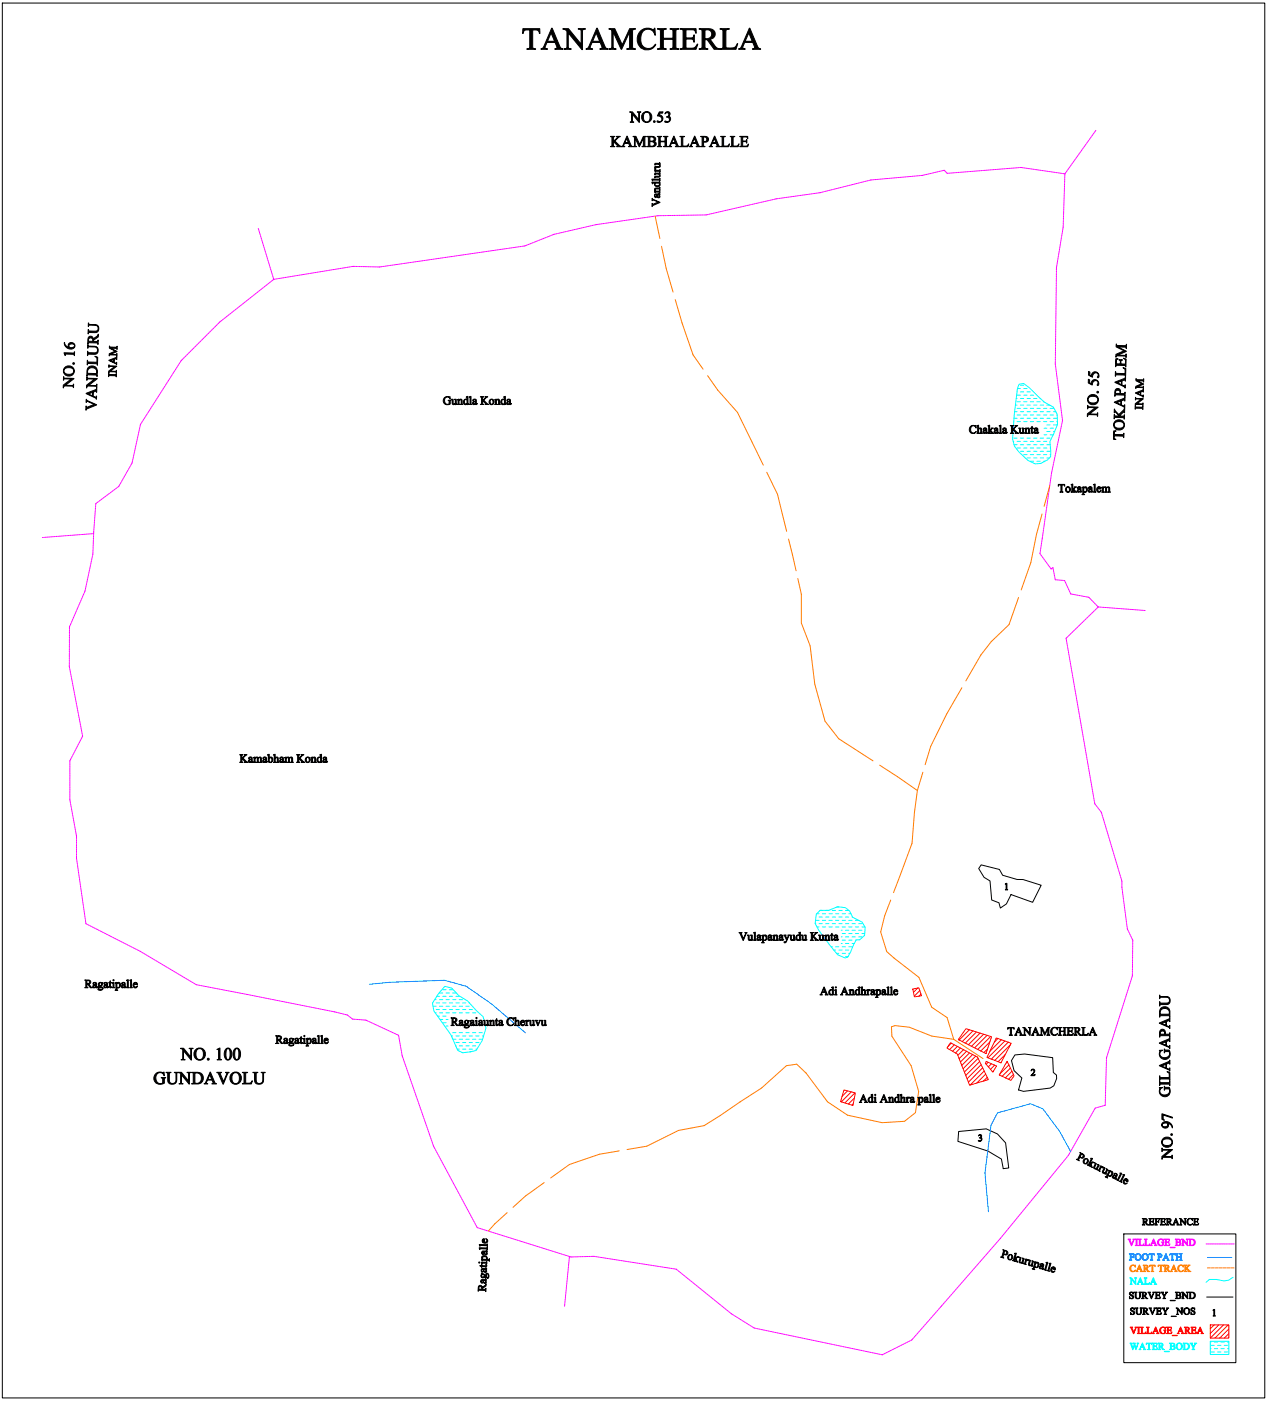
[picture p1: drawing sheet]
<svg xmlns="http://www.w3.org/2000/svg" width="269mm" height="297mm" viewBox="0 0 269 297" stroke-linecap="round" stroke-linejoin="round" font-family="sans-serif">
<g fill="#007fff" stroke="#007fff" stroke-width=".21">
<path d="M239.6 265.8h1v.3l-.2-.2h-.4v.5h.3l.1-.2v.5l-.1-.2h-.3v.6l.2 .1h-.6l.2-.2v-1.1z" fill-rule="evenodd"/>
<path d="M240.7 266.5a.71 .71 0 0 1 1.4 0 .71 .71 0 0 1-1.4 0zM241.2 265.9a.71 .71 0 0 0 .3 1.3 .69 .69 0 0 0 .4-.8 .69 .69 0 0 0-.6-.5z" fill-rule="evenodd"/>
<path d="M242.2 266.5a.71 .71 0 0 1 1.4 0 .71 .71 0 0 1-1.4 0zM242.7 265.9a.71 .71 0 0 0 .3 1.3 .69 .69 0 0 0 .4-.8 .69 .69 0 0 0-.6-.5z" fill-rule="evenodd"/>
<path d="M243.8 265.8h1.1v.3l-.2-.2h-.3v1.1l.2 .2h-.6l.2-.1v-1.2h-.3l-.2 .2z" fill-rule="evenodd"/>
<path d="M245.5 265.8h.5a.42 .42 0 0 1 .5 .5 .42 .42 0 0 1-.6 .2v.6l.2 .1h-.6l.2-.2v-1.1zM245.9 265.9v.6a.31 .31 0 0 0 .4-.3 .31 .31 0 0 0-.4-.3z" fill-rule="evenodd"/>
<path d="M247.3 265.8l.8 1.4h-.6l.2-.1-.1-.4h-.6l-.1 .4 .2 .1h-.5zM247.3 266.1l-.2 .6h.4z" fill-rule="evenodd"/>
<path d="M248.2 265.8h1.1v.3l-.2-.2h-.3v1.1l.2 .2h-.5l.1-.1v-1.2h-.3l-.1 .2z" fill-rule="evenodd"/>
<path d="M249.4 265.8h.6l-.2 .1v.6h.6v-.6l-.2-.1h.6l-.2 .2v1.1l.2 .1h-.6l.2-.1v-.6h-.6v.6l.2 .1h-.6l.2-.2v-1.1z" fill-rule="evenodd"/>
</g>
<g fill="#ff7f00" stroke="#ff7f00" stroke-width=".21">
<path d="M239.9 268.3l.9-.1 .1 .5a.55 .55 0 0 0-.8-.3 .55 .55 0 0 0-.2 .8l.4 .3 .6-.2a.68 .68 0 0 1-1.1 .1 .68 .68 0 0 1 .1-1.1z" fill-rule="evenodd"/>
<path d="M241.7 268.2l.8 1.4h-.6l.1-.1-.1-.4h-.5l-.1 .4 .1 .1h-.4zM241.7 268.5l-.3 .6h.5z" fill-rule="evenodd"/>
<path d="M242.5 268.2h.8l.2 .2a.35 .35 0 0 1-.3 .5l.7 .7h-.4l-.5-.6h-.1v.4l.2 .2h-.6l.2-.2v-1zM242.9 268.3v.6a.31 .31 0 0 0 .4-.3 .31 .31 0 0 0-.4-.3z" fill-rule="evenodd"/>
<path d="M243.9 268.2h1.2v.4l-.2-.3h-.3v1.1l.2 .2h-.6l.2-.2v-1.1h-.3l-.2 .3z" fill-rule="evenodd"/>
<path d="M245.7 268.2h1.1v.4l-.1-.3h-.3v1.1l.2 .2h-.6l.2-.2v-1.1h-.4l-.1 .3z" fill-rule="evenodd"/>
<path d="M246.9 268.2h.8l.3 .2a.35 .35 0 0 1-.3 .5l.6 .7h-.4l-.4-.6h-.2v.4l.2 .2h-.6l.2-.2v-1zM247.3 268.3l.1 .6a.31 .31 0 0 0 .4-.3 .31 .31 0 0 0-.5-.3z" fill-rule="evenodd"/>
<path d="M249 268.2l.7 1.4h-.5l.1-.1-.1-.4h-.5l-.1 .4 .1 .1h-.4zM249 268.5l-.3 .6h.5z" fill-rule="evenodd"/>
<path d="M250.1 268.3l.9-.1 .1 .5a.55 .55 0 0 0-.8-.3 .55 .55 0 0 0-.2 .8l.4 .3 .6-.2a.68 .68 0 0 1-1.1 .1 .68 .68 0 0 1 .1-1.1z" fill-rule="evenodd"/>
<path d="M251.2 268.2h.6l-.2 .2v.5l.5-.5-.1-.2h.5l-.7 .6 .9 .8h-.7l.1-.1-.5-.6v.6l.2 .1h-.6l.2-.2v-1z" fill-rule="evenodd"/>
</g>
<g fill="#000" stroke="#000" stroke-width=".21">
<path d="M110.9 6.1h3.6l.1 1h-.2a.71 .71 0 0 0-.8-.8h-.6v3.6l.2 .4h.4v.2h-1.8v-.2h.5l.1-.4v-3.6h-.5a.71 .71 0 0 0-.9 .8h-.1z" fill-rule="evenodd"/>
<path d="M117 6l1.8 3.8 .6 .7h-1.7l.4-.4-.3-1.1h-1.8l-.4 1.1 .5 .4h-1.3l.6-.7zM116.9 7l-.8 1.8h1.6z" fill-rule="evenodd"/>
<path d="M119.4 6.1h1.2l2.7 3.3-.1-3-.5-.2v-.1h1.5v.1l-.5 .1-.1 .3v3.9l-3-3.5v3.1l.6 .4h-1.5l.5-.4 .1-3.5z" fill-rule="evenodd"/>
<path d="M126.6 6l1.7 3.8 .7 .7h-1.7l.4-.4-.4-1.1h-1.7l-.4 1.1 .5 .4h-1.4l.7-.7zM126.5 7l-.8 1.8h1.5z" fill-rule="evenodd"/>
<path d="M129.2 6.1h1.2l1.6 3.4 1.6-3.4h1.2v.1l-.5 .1-.1 .3v3.3l.1 .4h.5v.2h-1.8l.5-.4 .1-3.3-1.7 3.7-1.8-3.7v3.1l.1 .4h.5v.2h-1.5l.6-.4v-3.3a.5 .5 0 0 0-.6-.6z" fill-rule="evenodd"/>
<path d="M136 6.4a2.33 2.33 0 0 1 2.6-.1l.3-.3 .1 1.5a1.57 1.57 0 0 0-1.8-1.3 1.57 1.57 0 0 0-1.3 1.8 1.7 1.7 0 0 0 .8 2 1.7 1.7 0 0 0 2.1-.4l.2-.2h.1a2.12 2.12 0 0 1-2.6 1 2.12 2.12 0 0 1-1.3-2.4l.4-1.1z" fill-rule="evenodd"/>
<path d="M139.5 6.1h1.9l-.2 .1a.46 .46 0 0 0-.5 .7v1.2h2.1v-1.2a.5 .5 0 0 0-.1-.6 .5 .5 0 0 0-.6-.1v-.1h1.9l-.1 .1a.46 .46 0 0 0-.5 .7v2.8a.5 .5 0 0 0 .1 .5 .5 .5 0 0 0 .5 .1v.2h-1.9l.6-.4 .1-1.8h-2.1v1.4a.5 .5 0 0 0 .1 .5 .5 .5 0 0 0 .6 .1v.2h-1.9l.6-.4v-3.2a.5 .5 0 0 0-.1-.6 .5 .5 0 0 0-.5-.1z" fill-rule="evenodd"/>
<path d="M144.3 6.1h3.4v.9h-.1a.69 .69 0 0 0-.9-.7h-1.2v1.7h1.4l.4-.6v1.5h-.1a.56 .56 0 0 0-.7-.6h-1v1.6l.2 .3h.9a1.12 1.12 0 0 0 1.3-.8h.1l-.3 1.1h-3.4l.1-.2a.46 .46 0 0 0 .5-.6v-3.3l-.6-.2z" fill-rule="evenodd"/>
<path d="M148.3 6.1h1.6a1.28 1.28 0 0 1 1.4 .2 1.28 1.28 0 0 1 .3 1.5l-.3 .3-.6 .2 1.3 1.8 .7 .4h-1.2l-1.5-2.1h-.4v1.5l.1 .4h.5v.2h-1.9v-.2l.5-.1 .1-.3v-3.3l-.1-.3-.5-.1zM149.6 6.4v1.8a.98 .98 0 0 0 1.3-.7 .98 .98 0 0 0-.8-1.2z" fill-rule="evenodd"/>
<path d="M152.7 6.1h2v.1a.57 .57 0 0 0-.6 .1 .57 .57 0 0 0-.1 .6l.1 3.2a1.79 1.79 0 0 0 2.4-.8l-.4 1.2h-3.4v-.2l.5-.1 .2-.3v-3.3l-.2-.3-.5-.1z" fill-rule="evenodd"/>
<path d="M159 6l1.7 3.8 .7 .7h-1.8l.5-.4-.4-1.1h-1.7l-.4 1.1 .5 .4h-1.4l.6-.7zM158.9 7l-.8 1.8h1.5z" fill-rule="evenodd"/>
<path d="M129.5 28.9h.9l-.3 .2v.9l.9-.8-.2-.3h.8l-1.2 1 1.5 1.2h-1.1l.2-.2-.9-.9v.9l.3 .2h-.9l.3-.3v-1.7z" fill-rule="evenodd"/>
<path d="M133 28.9l.9 1.9 .3 .3h-.9l.3-.2-.2-.5h-.9l-.2 .5 .3 .2h-.7l.3-.3zM132.9 29.4l-.3 .9h.7z" fill-rule="evenodd"/>
<path d="M133.6 23.7h.6l1.3 1.7v-1.4l-.3-.3h.8l-.3 .3v1.9l-1.6-1.7 .1 1.6 .3 .1h-.8l.3-.2v-1.7z" fill-rule="evenodd"/>
<path d="M134.3 28.9h.6l.8 1.7 .8-1.7h.6l-.3 .3v1.6l.3 .3h-.9l.3-.2v-1.6l-.9 1.8-.9-1.8v1.5l.4 .3h-.8l.3-.3v-1.6z" fill-rule="evenodd"/>
<path d="M136.1 24.8a1.13 1.13 0 0 1 2.2 0 1.13 1.13 0 0 1-2.2 0zM136.8 23.9a1.19 1.19 0 0 0 .4 1.9h.1a1.23 1.23 0 0 0 0-2z" fill-rule="evenodd"/>
<path d="M138.3 38h1.5l.2-.2v.6l-.2-.2h-1.1l-.3 .2z" fill-rule="evenodd"/>
<path d="M137.2 28.9h1a.6 .6 0 0 1 .8 .3 .6 .6 0 0 1-.3 .8 .58 .58 0 0 1 .5 .7 .58 .58 0 0 1-.7 .4h-1.3l.4-.3v-1.6zM137.9 30.1v.9a.57 .57 0 0 0 .7 0 .57 .57 0 0 0 .1-.8zM137.9 29.1v.8a.5 .5 0 0 0 .8-.2 .5 .5 0 0 0-.5-.7z" fill-rule="evenodd"/>
<path d="M138.9 35.7h.2v.3l.1 .1h.7l.1-.2v.6l-.1-.2h-.6l-.3 .2-.1-.4h.2l-.2-.2z" fill-rule="evenodd"/>
<path d="M138.9 36.7h.9l.1-.2 .2 .4h-.3l.2 .5-.2 .2h-.8l-.1 .1v-.3h.8l.2-.2-.1-.3h-.7l-.2 .2z" fill-rule="evenodd"/>
<path d="M138.9 34.6h1l.1-.1 .1 .3h-.3l.3 .5-.3 .2h-.7l-.2 .2v-.4h.9l.1-.2-.1-.3h-.7l-.2 .2z" fill-rule="evenodd"/>
<path d="M138.3 38.6h1.5l.1-.2 .1 .4-.1 .1a.54 .54 0 0 1-.5 .7 .54 .54 0 0 1-.4-.8h-.5l-.1 .2zM139 38.9a.42 .42 0 0 0 .5 .5 .42 .42 0 0 0 .3-.6z" fill-rule="evenodd"/>
<path d="M139.4 28.9h1l-.3 .2v.8h1v-.8l-.3-.2h.9l-.3 .3v1.7l.3 .2h-.9l.3-.2v-.8h-1v.8l.3 .2h-1l.4-.3-.1-1.7z" fill-rule="evenodd"/>
<path d="M139.9 23.7h.8l-.2 .3h-.6l-.2 .3a.82 .82 0 0 1 .9 .6 .82 .82 0 0 1-.4 .9l-.1 .1a.35 .35 0 0 1-.5 .1 .35 .35 0 0 1-.2-.3l.1-.1a.57 .57 0 0 0 .9-.1 .57 .57 0 0 0-.5-.8l-.4-.1z" fill-rule="evenodd"/>
<path d="M141.2 23.9a.51 .51 0 0 1 .8-.1 .51 .51 0 0 1-.1 .8 .75 .75 0 0 1 .3 1.1 .75 .75 0 0 1-1.1 .2 .23 .23 0 0 1 .2-.3 .23 .23 0 0 1 .2 .2 .5 .5 0 0 0 .5-.6 .5 .5 0 0 0-.6-.4 .42 .42 0 0 0 .5-.3 .42 .42 0 0 0-.3-.5 .42 .42 0 0 0-.5 .2z" fill-rule="evenodd"/>
<path d="M142.9 28.9l.9 1.9 .3 .3h-.8l.2-.2-.2-.5h-.9l-.2 .5 .3 .2h-.7l.3-.3zM142.9 29.4l-.4 .9h.7z" fill-rule="evenodd"/>
<path d="M144.2 28.9h1l-.3 .2v1.7a.83 .83 0 0 0 1.2-.3l-.2 .6h-1.7l.4-.3v-1.6z" fill-rule="evenodd"/>
<path d="M147.4 28.9l.8 1.9 .4 .3h-.9l.2-.2-.2-.5h-.8l-.2 .5 .2 .2h-.7l.3-.3zM147.3 29.4l-.4 .9h.8z" fill-rule="evenodd"/>
<path d="M148.6 28.9h.8a.67 .67 0 0 1 .9 .7 .67 .67 0 0 1-1 .5v.9l.3 .1h-1l.4-.3v-1.6zM149.3 29.1v.9a.49 .49 0 0 0 .6-.5 .49 .49 0 0 0-.6-.4z" fill-rule="evenodd"/>
<path d="M151.6 28.9l.9 1.9 .3 .3h-.9l.2-.2-.2-.5h-.8l-.2 .5 .2 .2h-.6l.3-.3zM151.5 29.4l-.4 .9h.8z" fill-rule="evenodd"/>
<path d="M152.9 28.9h1l-.4 .2v1.6a.6 .6 0 0 0 1 .1l.3-.3-.2 .6h-1.7l.3-.3v-1.6z" fill-rule="evenodd"/>
<path d="M154.9 28.9h1l-.4 .2v1.6a.61 .61 0 0 0 1.1 .1l.2-.3-.2 .6h-1.7l.3-.3v-1.6z" fill-rule="evenodd"/>
<path d="M156.9 28.9h1.7v.5l-.2-.4h-.8v.9h.7l.1-.3v.7l-.2-.3h-.6v.9l.8 .1 .4-.4-.2 .5h-1.7l.3-.3v-1.7z" fill-rule="evenodd"/>
<path d="M138.3 42.1l1.7 .8-1.5 .7-.2 .2v-.7l.2 .2 1.1-.5-1.1-.4-.2 .2z" fill-rule="evenodd"/>
<path d="M138.9 40l1-.1 .1-.2v.6l-.1-.2-.9 .1 .2 .3h.7l.1-.1v.5l-.1-.2h-.7l-.2 .2-.1-.4h.2l-.2-.3z" fill-rule="evenodd"/>
<path d="M138.9 41.2l.9-.1v-.2l.2 .3-.2 .1a.32 .32 0 0 1 .1 .6 .32 .32 0 0 1-.5-.2l-.2-.4a.23 .23 0 0 0-.3 .3 .23 .23 0 0 0 .3 .2l-.1 .1a.45 .45 0 0 1-.2-.7zM139.3 41.3l.1 .1a.25 .25 0 0 0 .2 .3 .25 .25 0 0 0 .2-.4z" fill-rule="evenodd"/>
<path d="M13.5 78.7a1.13 1.13 0 0 1 2.2 0 1.13 1.13 0 0 1-2.2 0zM13.7 78.2a.75 .75 0 0 0 0 .9 .75 .75 0 0 0 .9 .3l.7-.1a.69 .69 0 0 0 .3-.8 .69 .69 0 0 0-.7-.5l-.5-.1z" fill-rule="evenodd"/>
<path d="M13.6 72.6l.4 .7 .6 .3a.68 .68 0 0 1 .3-.9 .68 .68 0 0 1 .9 .2 .68 .68 0 0 1-.2 1 1.35 1.35 0 0 1-2-1.3zM14.7 73.1l-.1 .1a.59 .59 0 0 0 .5 .6 .59 .59 0 0 0 .6-.3 .42 .42 0 0 0 0-.5 .42 .42 0 0 0-.5-.1z" fill-rule="evenodd"/>
<path d="M13.6 74.8h2l.2-.2v.8l-.2-.3h-1.5h-.2l-.1 .3z" fill-rule="evenodd"/>
<path d="M18.6 73.1l.2 .3h1.1a.86 .86 0 0 1 .9 .9 .86 .86 0 0 1-1 .8h-1.1l-.2 .3 .1-.9 .1 .3h1.2a.65 .65 0 0 0 .8-.6 .65 .65 0 0 0-.8-.6h-1.1l-.2 .2z" fill-rule="evenodd"/>
<path d="M18.7 68.5l.2 .3h1.1a.86 .86 0 0 1 1 .9 .86 .86 0 0 1-1.1 .8h-1.1l-.1 .3v-.9l.2 .3h1.1a.65 .65 0 0 0 .9-.6 .65 .65 0 0 0-.9-.6h-1.1l-.2 .2z" fill-rule="evenodd"/>
<path d="M18.5 76.4l.2 .3 1.7 .1a.83 .83 0 0 0-.3-1.3l.6 .2v1.7l-.1-.2-.3-.1h-1.6l-.2 .3z" fill-rule="evenodd"/>
<path d="M18.8 77.8a1.13 1.13 0 0 1 1.3-.1 1.13 1.13 0 0 1 .5 1.2v.9l-.2-.3h-1.7l-.3 .3 .1-1.5zM18.7 78.3l-.1 .9h1.9a.99 .99 0 0 0-.5-1.2 .99 .99 0 0 0-1.3 .3z" fill-rule="evenodd"/>
<path d="M18.8 71.4a.55 .55 0 0 1 .6-.1 .55 .55 0 0 1 .4 .5l.9-.6 .2-.3v.5l-1.1 .8v.2h.9l.1-.3v.9l-.2-.3h-1.7l-.3 .3 .1-1.3zM18.8 71.8v.6l.9-.1a.5 .5 0 0 0-.2-.6 .5 .5 0 0 0-.7 .1z" fill-rule="evenodd"/>
<path d="M23.1 77.3l.1 .3h1.6l-1.4 1.1h1.2l.1-.2v.6l-.2-.3h-1.2l-.2 .3v-.4l1.2-1h-1.1l-.1 .2z" fill-rule="evenodd"/>
<path d="M23.1 76.4l1.5-.6 .2-.2v.6l-.1-.1-.5 .1v.6l.4 .2 .2-.2-.1 .5zM23.5 76.5l.6 .3v-.6z" fill-rule="evenodd"/>
<path d="M23.1 79.2l.1 .2h1.3l.2-.2v.7l-.1-.2-1.3-.1-.3 .3z" fill-rule="evenodd"/>
<path d="M23.2 73.4l.1 .2h1.3l.3-.2-.1 .7-.2-.2-1.1-.1 1.3 .7-1.4 .6 1.2 .1 .2-.3v.6l-.1-.2-1.3-.1-.2 .3v-.5l1.3-.6-1.3-.6z" fill-rule="evenodd"/>
<path d="M230.9 78.8l.3 .1v.6l.3 .2a.82 .82 0 0 1 .6-.8 .82 .82 0 0 1 .9 .4l.1 .1a.37 .37 0 0 1 .1 .4 .37 .37 0 0 1-.3 .3l-.1-.1a.57 .57 0 0 0-.1-1 .57 .57 0 0 0-.8 .5l-.1 .5-.9-.5z" fill-rule="evenodd"/>
<path d="M236.7 76.1h.5l-.3 .2-.1 .8 .9 .1v-.7l-.3-.2h.7l-.3 .2v.7h.8l.1-.1 .1-.7-.4-.5 .5 .2v1.7l-.3-.3h-1.8l-.1 .3z" fill-rule="evenodd"/>
<path d="M236.6 78.8l.2 .3 1.6 .1a.6 .6 0 0 0 .1-1l-.2-.3 .5 .2v1.7l-.2-.3h-1.6h-.2l-.2 .3z" fill-rule="evenodd"/>
<path d="M236.8 72.9l.3 .3 1.6 .1 .3-.3v.9l-.2-.3h-1.7l1.9 .9-1.9 .8h1.7l.1-.3v.8l-.1-.3-1.7-.1-.2 .1-.2 .2v-.6l1.8-.7-1.7-.9z" fill-rule="evenodd"/>
<path d="M13.5 79.9l.3 .3h1.9l-1.8 1.5h1.4l.3-.3v.8l-.2-.3-1.7-.1-.3 .4v-.5l1.7-1.3-1.5-.1-.1 .3z" fill-rule="evenodd"/>
<path d="M18.3 84.7l.3 .3 1.9 .9-2.1 .8-.2 .3v-.9l.3 .2 1.5-.6-1.5-.6-.2 .2z" fill-rule="evenodd"/>
<path d="M18.4 79.9l.3 .3h1.9l-1.8 1.5h1.6l.2-.3-.1 .8-.1-.3-1.8-.1-.3 .5 .1-.6 1.6-1.3-1.3-.1-.3 .3z" fill-rule="evenodd"/>
<path d="M18.3 83.4l1.9-.8 .3-.3v.9l-.1-.2-.6 .1v.9l.5 .2 .2-.2v.6l-.3-.3zM18.8 83.5l.8 .4 .1-.7z" fill-rule="evenodd"/>
<path d="M94.4 84.3l1.1-.2v.5a.62 .62 0 0 0-.8-.4 .62 .62 0 0 0-.4 .8 .64 .64 0 0 0 1 .6v-.6l-.2-.1h.6l-.2 .1v.7a.91 .91 0 0 1-1.3-.2 .91 .91 0 0 1 .2-1.2z" fill-rule="evenodd"/>
<path d="M95.7 84.7h.4v.8l.2 .1 .3-.1v-.7l-.2-.1h.4v.9l.2 .1-.4 .1v-.2l-.3 .2-.3-.1-.1-.9z" fill-rule="evenodd"/>
<path d="M97 84.8l.4-.2v.3l.3-.3 .2 .1 .2 .9 .1 .2h-.5l.1-.2-.1-.8-.3 .1v.7l.2 .2h-.6l.2-.1v-.7z" fill-rule="evenodd"/>
<path d="M98.9 84.2l.4-.2v1.5l.2 .2-.4 .1-.1-.1a.54 .54 0 0 1-.7-.5 .54 .54 0 0 1 .8-.5v-.4zM98.7 84.7l-.1 .1a.44 .44 0 0 0-.1 .6 .44 .44 0 0 0 .6 .2v-.7z" fill-rule="evenodd"/>
<path d="M99.5 84.2l.4-.2v1.6l.2 .2h-.5l.1-.2v-1.2z" fill-rule="evenodd"/>
<path d="M100.3 84.8l.3-.2 .4 .1 .1 .9h.2l-.2 .2-.2-.2a.32 .32 0 0 1-.6 .1 .32 .32 0 0 1 .2-.5l.4-.2a.23 .23 0 0 0-.3-.3 .23 .23 0 0 0-.2 .3zM100.5 85.3v.3l.4-.1v-.4z" fill-rule="evenodd"/>
<path d="M101.9 84.1h.7l-.2 .2v.6l.6-.6-.1-.2h.6l-.9 .8 1.1 .9h-.8l.1-.2-.6-.7v.7l.2 .2h-.7l.3-.3-.1-1.2z" fill-rule="evenodd"/>
<path d="M103.7 85.2a.6 .6 0 0 1 1.2 0 .6 .6 0 0 1-1.2 0zM104.1 84.8l-.1 .1a.45 .45 0 0 0 0 .6 .45 .45 0 0 0 .5 .1 .5 .5 0 0 0 .2-.6 .5 .5 0 0 0-.6-.3z" fill-rule="evenodd"/>
<path d="M104.9 84.8l.4-.2v.3l.3-.3 .3 .1 .1 .9 .1 .2h-.5l.2-.2-.2-.8-.3 .1v.7l.2 .2h-.6l.2-.1v-.7z" fill-rule="evenodd"/>
<path d="M106.8 84.2l.4-.2v1.5l.2 .2-.3 .1-.1-.1a.54 .54 0 0 1-.8-.5 .54 .54 0 0 1 .8-.5v-.4zM106.6 84.7v.1a.44 .44 0 0 0-.2 .6 .44 .44 0 0 0 .6 .2v-.7z" fill-rule="evenodd"/>
<path d="M107.6 84.8l.2-.2 .5 .1v.9h.2l-.2 .2-.2-.2a.32 .32 0 0 1-.6 .1 .32 .32 0 0 1 .3-.5l.3-.2a.23 .23 0 0 0-.2-.3 .23 .23 0 0 0-.2 .3zM107.7 85.3l.1 .3 .3-.1v-.4z" fill-rule="evenodd"/>
<path d="M206 90.4l1-.2 .1 .6a.63 .63 0 0 0-.8-.5 .63 .63 0 0 0-.4 .9 .61 .61 0 0 0 .5 .6 .61 .61 0 0 0 .7-.3 .82 .82 0 0 1-1.3 .2 .82 .82 0 0 1 .2-1.3z" fill-rule="evenodd"/>
<path d="M207.2 90.3l.4-.2v.9l.3-.3 .3 .1 .1 .9 .1 .2h-.5l.2-.2v-.7l-.2-.1-.3 .1v.8l.2 .1h-.6l.2-.2v-1.2z" fill-rule="evenodd"/>
<path d="M208.6 90.9l.3-.2 .4 .2 .1 .8h.1l-.2 .2-.1-.2a.32 .32 0 0 1-.6 .1 .32 .32 0 0 1 .2-.5l.4-.2a.23 .23 0 0 0-.3-.3 .23 .23 0 0 0-.2 .3zM208.8 91.4v.3l.4-.1v-.4z" fill-rule="evenodd"/>
<path d="M209.6 90.3l.4-.2v1.2l.3-.4v-.1h.4l-.5 .4 .6 .7h-.5v-.1l-.3-.5v.4l.1 .2h-.5l.2-.2v-1.3z" fill-rule="evenodd"/>
<path d="M211 90.9l.2-.2 .5 .2v.8h.2l-.2 .2-.2-.2a.32 .32 0 0 1-.6 .1 .32 .32 0 0 1 .3-.5l.3-.2a.23 .23 0 0 0-.2-.3 .23 .23 0 0 0-.3 .3zM211.1 91.4l.1 .3 .3-.1v-.4z" fill-rule="evenodd"/>
<path d="M212 90.3l.4-.2v1.6l.1 .2h-.5l.2-.2v-1.2z" fill-rule="evenodd"/>
<path d="M212.8 90.9l.2-.2 .5 .2v.8h.2l-.2 .2-.2-.2a.32 .32 0 0 1-.6 .1 .32 .32 0 0 1 .2-.5l.4-.2a.23 .23 0 0 0-.3-.3 .23 .23 0 0 0-.2 .3zM212.9 91.4l.1 .3 .3-.1v-.4z" fill-rule="evenodd"/>
<path d="M214.3 90.2h.7l-.2 .2v.6l.6-.6-.1-.2h.6l-.9 .8 1.1 .9h-.8l.2-.2-.7-.6v.6l.2 .2h-.7l.3-.2v-1.3z" fill-rule="evenodd"/>
<path d="M216.1 90.8h.4v.8l.1 .2 .4-.2v-.7l-.2-.1h.3l.1 .9 .1 .1-.3 .1v-.2l-.3 .2-.3-.1-.1-.9z" fill-rule="evenodd"/>
<path d="M217.4 90.9l.3-.2v.3l.3-.3 .3 .1 .1 .9 .2 .2h-.6l.2-.2-.1-.8-.4 .1 .1 .7 .1 .2h-.5l.1-.1v-.7z" fill-rule="evenodd"/>
<path d="M218.9 90.4l.1 .4h.2h-.2v.8l.1 .2 .1-.1a.23 .23 0 0 1-.2 .2 .23 .23 0 0 1-.2-.3v-.8h-.2z" fill-rule="evenodd"/>
<path d="M219.5 90.9l.2-.2 .4 .2 .1 .8h.2l-.2 .2-.2-.2a.32 .32 0 0 1-.6 .1 .32 .32 0 0 1 .2-.5l.4-.2a.23 .23 0 0 0-.3-.3 .23 .23 0 0 0-.2 .3zM219.6 91.4v.3l.4-.1v-.4z" fill-rule="evenodd"/>
<path d="M230.7 85.9l.3 .4h2l-1.8 1.5h1.5l.2-.3v.8l-.2-.3-1.7-.1-.3 .4v-.6l1.7-1.3h-1.4l-.3 .3z" fill-rule="evenodd"/>
<path d="M230.7 84.7a1.15 1.15 0 0 1 2.3 0 1.15 1.15 0 0 1-2.3 0zM231 84.3a.75 .75 0 0 0 0 .9 .75 .75 0 0 0 .8 .2l.7-.1a.69 .69 0 0 0 .4-.7 .69 .69 0 0 0-.7-.6h-.6z" fill-rule="evenodd"/>
<path d="M230.9 80.4l.3 .1v.7l.2 .2a.82 .82 0 0 1 .6-.9 .82 .82 0 0 1 1 .4l.1 .2a.35 .35 0 0 1 .1 .4 .35 .35 0 0 1-.4 .2v-.1a.57 .57 0 0 0-.2-.9 .57 .57 0 0 0-.8 .5l-.1 .4-.8-.4z" fill-rule="evenodd"/>
<path d="M236.3 90.1a1.14 1.14 0 0 1 2.2 0 1.14 1.14 0 0 1-2.2 0zM236.5 89.7a.75 .75 0 0 0 0 .8 .75 .75 0 0 0 .9 .3l.7-.1a.72 .72 0 0 0 .3-.9 .72 .72 0 0 0-.9-.4l-.7 .1z" fill-rule="evenodd"/>
<path d="M236.3 91.4l.5-.1-.4 .3v.5l1.8 .1 .3-.3-.1 .9-.3-.3-1.7-.1v.5l.3 .3-.5-.1z" fill-rule="evenodd"/>
<path d="M236.4 86.7l1 1.2 1.2-1.4v1l-.3-.1-.8 .8h.9l.2-.3-.1 1-.2-.4h-1.6l-.4 .3 .1-.9 .2 .3h.8l-.8-.8-.2 .1z" fill-rule="evenodd"/>
<path d="M236.7 82.5a.66 .66 0 0 1 .9 .1 .66 .66 0 0 1 .1 .8h.8l.2-.3v1l-.1-.3h-.3l-1.6-.1-.2 .3v-.9zM236.7 82.9v.5h.9a.5 .5 0 0 0-.2-.6 .5 .5 0 0 0-.7 .1z" fill-rule="evenodd"/>
<path d="M236.4 85.3l2-.8 .3-.3v.8l-.2-.2-.6 .2v.8l.5 .3 .2-.3v.7l-.3-.3zM236.9 85.4l.9 .4v-.8z" fill-rule="evenodd"/>
<path d="M236.5 81l2-.7 .3-.4v.9l-.2-.2-.6 .2v.8l.6 .2 .1-.2v.7l-.3-.3zM237 81.1l.9 .5v-.8z" fill-rule="evenodd"/>
<path d="M240.9 84.2l.2 .3h1.5l-1.4 1.1h1.2l.1-.2v.6l-.1-.2-1.3-.1-.3 .3 .1-.4 1.2-1h-1.1l-.1 .2z" fill-rule="evenodd"/>
<path d="M240.9 83.3l1.4-.6 .3-.2v.6l-.2-.1-.4 .1v.6l.4 .2 .1-.2v.5zM241.3 83.4l.6 .3v-.6z" fill-rule="evenodd"/>
<path d="M240.8 86.1l.2 .2h1.2l.3-.2v.7l-.3-.2-1.2-.1-.2 .3z" fill-rule="evenodd"/>
<path d="M241 80.3l.2 .2h1.2l.2-.2v.7l-.1-.2-1.2-.1 1.3 .7-1.4 .6 1.2 .1 .2-.2v.5l-.3-.2h-1.2l-.2 .2 .1-.5 1.3-.5-1.3-.7z" fill-rule="evenodd"/>
<path d="M224.5 102.7h1.4v.4l-.2-.3h-.4v1.3l.2 .2h-.7l.3-.2v-1.3h-.4l-.2 .3z" fill-rule="evenodd"/>
<path d="M226 103.8a.57 .57 0 0 1 1.1 0 .57 .57 0 0 1-1.1 0zM226.4 103.3l-.1 .2a.46 .46 0 0 0 0 .5 .46 .46 0 0 0 .5 .2 .5 .5 0 0 0 .1-.6 .5 .5 0 0 0-.5-.3z" fill-rule="evenodd"/>
<path d="M227.2 102.8l.4-.2v1.1l.4-.3-.1-.2h.5l-.6 .5 .6 .6h-.5l.1-.1-.4-.5v.5l.2 .1h-.6l.2-.1v-1.3z" fill-rule="evenodd"/>
<path d="M228.6 103.3l.3-.1 .4 .1 .1 .9h.1l-.2 .2-.2-.2a.32 .32 0 0 1-.5 .1 .32 .32 0 0 1 .2-.5l.3-.2a.23 .23 0 0 0-.2-.3 .23 .23 0 0 0-.2 .3zM228.8 103.9v.3l.3-.1v-.4z" fill-rule="evenodd"/>
<path d="M229.5 103.3l.4-.1 .1 .2a.41 .41 0 0 1 .5-.2 .41 .41 0 0 1 .2 .6 .49 .49 0 0 1-.2 .5 .49 .49 0 0 1-.5 0l-.1 .5 .2 .1h-.6l.2-.2v-1.3zM230 103.5v.8a.43 .43 0 0 0 .5-.4 .43 .43 0 0 0-.4-.5z" fill-rule="evenodd"/>
<path d="M231 103.3l.2-.1 .4 .1 .1 .9h.2l-.2 .2-.2-.2a.32 .32 0 0 1-.6 .1 .32 .32 0 0 1 .2-.5l.4-.2a.23 .23 0 0 0-.3-.3 .23 .23 0 0 0-.2 .3zM231.1 103.9v.3l.4-.1v-.4z" fill-rule="evenodd"/>
<path d="M232 102.8l.3-.2v1.6l.2 .1h-.5l.1-.1v-1.2z" fill-rule="evenodd"/>
<path d="M232.9 103.3a.44 .44 0 0 1 .5-.1 .44 .44 0 0 1 .2 .5h-.8a.39 .39 0 0 0 .3 .5 .39 .39 0 0 0 .5-.3 .48 .48 0 0 1-.6 .5 .48 .48 0 0 1-.3-.7zM232.9 103.4l-.1 .2h.5l-.1-.3z" fill-rule="evenodd"/>
<path d="M233.7 103.3l.4-.1v.2l.4-.2 .2 .2 .6-.2 .1 .2v.8l.2 .1h-.6l.2-.2-.1-.8-.3 .2v.7l.1 .1h-.5l.2-.1-.2-.9-.3 .2v.7l.2 .1h-.6l.2-.1v-.6z" fill-rule="evenodd"/>
<path d="M58 160.1l.4-.2v.8l.2-.2 .3 .1 .1 .9 .2 .1h-.5l.1-.1v-.7l-.1-.2-.3 .2v.7l.2 .1h-.6l.2-.1v-1.2z" fill-rule="evenodd"/>
<path d="M50.8 160h.7l-.2 .2v.6l.6-.6-.1-.2h.6l-.9 .7 1.1 .9h-.8l.2-.1-.7-.7v.7l.2 .1h-.7l.3-.2v-1.3z" fill-rule="evenodd"/>
<path d="M52.8 160.6l.2-.1 .5 .1v.9h.2l-.2 .2-.2-.2a.32 .32 0 0 1-.5 .1 .32 .32 0 0 1 .2-.5l.3-.2a.23 .23 0 0 0-.2-.3 .23 .23 0 0 0-.2 .3zM53 161.2v.3l.3-.1v-.4z" fill-rule="evenodd"/>
<path d="M53.7 160.6l.4-.1v.2l.5-.2 .2 .2 .5-.2 .1 .2 .1 .8 .1 .1h-.5l.2-.1-.2-.9-.3 .2v.7l.2 .1h-.6l.2-.2-.2-.8-.3 .2v.7l.2 .1h-.6l.2-.1v-.6z" fill-rule="evenodd"/>
<path d="M55.8 160.6l.3-.1 .4 .1 .1 .9h.1l-.2 .2-.2-.2a.32 .32 0 0 1-.5 .1 .32 .32 0 0 1 .2-.5l.3-.2a.23 .23 0 0 0-.2-.3 .23 .23 0 0 0-.2 .3zM56 161.2v.3l.3-.1v-.4z" fill-rule="evenodd"/>
<path d="M56.7 160.1l.4-.2v.8a.5 .5 0 0 1 .8 .1 .5 .5 0 0 1-.2 .7l-.3 .2-.5-.2v-1.3zM57.2 160.8l-.1 .7a.39 .39 0 0 0 .6-.4 .39 .39 0 0 0-.5-.3z" fill-rule="evenodd"/>
<path d="M59.4 160.6l.3-.1 .4 .1v.9h.2l-.2 .2-.2-.2a.32 .32 0 0 1-.5 .1 .32 .32 0 0 1 .2-.5l.3-.2a.23 .23 0 0 0-.2-.3 .23 .23 0 0 0-.2 .3zM59.6 161.2v.3l.3-.1v-.4z" fill-rule="evenodd"/>
<path d="M60.3 160.6l.4-.1v.2l.5-.2 .2 .2 .5-.2 .2 .2v.8l.1 .1h-.5l.2-.1-.2-.9-.3 .2v.7l.2 .1h-.6l.2-.2-.1-.8-.4 .2v.7l.2 .1h-.5l.1-.1v-.6z" fill-rule="evenodd"/>
<path d="M62.9 160h.7l-.2 .2v.6l.6-.6-.1-.2h.6l-.9 .7 1.1 .9h-.8l.1-.1-.6-.7v.7l.2 .1h-.7l.3-.2-.1-1.3z" fill-rule="evenodd"/>
<path d="M64.7 161.1a.6 .6 0 0 1 1.2 0 .6 .6 0 0 1-1.2 0zM65.1 160.6l-.1 .2a.46 .46 0 0 0 0 .5 .46 .46 0 0 0 .5 .2 .5 .5 0 0 0 .2-.6 .5 .5 0 0 0-.6-.3z" fill-rule="evenodd"/>
<path d="M65.9 160.6l.4-.1v.2l.3-.2 .3 .1 .1 .9 .1 .1h-.5l.2-.2-.2-.7-.3 .1v.7l.2 .1h-.6l.2-.1v-.6z" fill-rule="evenodd"/>
<path d="M67.8 160.1l.4-.2v1.5l.2 .1-.3 .2-.1-.1a.54 .54 0 0 1-.8-.6 .54 .54 0 0 1 .8-.4v-.5zM67.6 160.6v.1a.44 .44 0 0 0-.2 .6 .44 .44 0 0 0 .6 .1v-.7z" fill-rule="evenodd"/>
<path d="M68.6 160.6l.2-.1 .5 .1v.9h.2l-.2 .2-.2-.2a.32 .32 0 0 1-.6 .1 .32 .32 0 0 1 .3-.5l.3-.2a.23 .23 0 0 0-.2-.3 .23 .23 0 0 0-.2 .3zM68.7 161.2l.1 .3 .3-.1v-.4z" fill-rule="evenodd"/>
<path d="M156.8 197.7h.6l-.1 .2 .4 1.1 .5-1.1-.2-.2h.5l-.8 1.7-.7-1.5z" fill-rule="evenodd"/>
<path d="M158.5 198.3h.4v.8l.2 .1 .3-.1v-.7l-.2-.1h.4v.8l.2 .2-.4 .1v-.2l-.3 .2-.2-.1-.2-.9z" fill-rule="evenodd"/>
<path d="M159.9 197.8l.3-.2 .1 1.6 .1 .2h-.5l.1-.2v-1.2z" fill-rule="evenodd"/>
<path d="M160.7 198.4l.2-.2 .4 .1 .1 .9h.2l-.2 .2-.2-.2a.32 .32 0 0 1-.6 .1 .32 .32 0 0 1 .2-.5l.4-.2a.23 .23 0 0 0-.3-.3 .23 .23 0 0 0-.2 .3zM160.8 198.9v.3l.4-.1v-.4z" fill-rule="evenodd"/>
<path d="M161.6 198.4l.4-.2v.2a.41 .41 0 0 1 .5-.1 .41 .41 0 0 1 .2 .5 .5 .5 0 0 1-.1 .5 .5 .5 0 0 1-.6 0v.5l.2 .1h-.6l.2-.2v-1.2zM162 198.5l.1 .8a.43 .43 0 0 0 .4-.4 .43 .43 0 0 0-.4-.5z" fill-rule="evenodd"/>
<path d="M163 198.4l.3-.2 .4 .1v.9h.2l-.2 .2-.2-.2a.32 .32 0 0 1-.5 .1 .32 .32 0 0 1 .2-.5l.3-.2a.23 .23 0 0 0-.2-.3 .23 .23 0 0 0-.2 .3zM163.2 198.9v.3l.3-.1v-.4z" fill-rule="evenodd"/>
<path d="M163.9 198.4l.4-.2v.3l.3-.3 .3 .1 .1 .9 .1 .2h-.5l.2-.2-.1-.8-.4 .1v.7l.2 .2h-.5l.1-.1v-.7z" fill-rule="evenodd"/>
<path d="M165.3 198.4l.3-.2 .4 .1 .1 .9h.2l-.2 .2-.2-.2a.32 .32 0 0 1-.6 .1 .32 .32 0 0 1 .2-.5l.4-.2a.23 .23 0 0 0-.3-.3 .23 .23 0 0 0-.2 .3zM165.5 198.9v.3l.4-.1v-.4z" fill-rule="evenodd"/>
<path d="M166.3 198.3h.5l-.1 .1 .3 .7 .2-.7-.1-.1h.4l-.7 1.4-.3 .2-.2-.2h.4l.2-.4z" fill-rule="evenodd"/>
<path d="M167.5 198.3h.4v.8l.1 .1 .4-.1v-.7l-.2-.1h.4v.9l.1 .1-.3 .1v-.2l-.3 .2-.3-.1-.1-.9z" fill-rule="evenodd"/>
<path d="M169.4 197.8l.4-.2v1.5l.2 .2-.3 .1-.1-.1a.54 .54 0 0 1-.8-.5 .54 .54 0 0 1 .8-.5v-.4zM169.2 198.3v.1a.44 .44 0 0 0-.2 .6 .44 .44 0 0 0 .6 .2v-.7z" fill-rule="evenodd"/>
<path d="M170 198.3h.4v.8l.1 .1 .3-.1v-.7l-.1-.1h.3l.1 .9 .1 .1-.4 .1v-.2l-.5 .2-.1-1z" fill-rule="evenodd"/>
<path d="M171.9 197.7h.7l-.2 .2v.6l.6-.6-.2-.2h.6l-.8 .8 1.1 .9h-.8l.1-.2-.6-.7v.7l.2 .2h-.7l.2-.3v-1.2z" fill-rule="evenodd"/>
<path d="M173.6 198.3h.4v.8l.2 .1 .3-.1v-.7l-.2-.1h.4v.9l.2 .1-.4 .1v-.2l-.3 .2-.3-.1-.1-.9z" fill-rule="evenodd"/>
<path d="M174.9 198.4l.4-.2v.3l.3-.3 .2 .1 .2 .9 .1 .2h-.5l.1-.2-.1-.8-.3 .1v.7l.2 .2h-.6l.2-.1v-.7z" fill-rule="evenodd"/>
<path d="M176.5 197.9v.4h.3h-.3v.8l.1 .1 .2-.1a.23 .23 0 0 1-.3 .3 .23 .23 0 0 1-.2-.3v-.8h-.2z" fill-rule="evenodd"/>
<path d="M177 198.4l.3-.2 .4 .1v.9h.2l-.2 .2-.2-.2a.32 .32 0 0 1-.5 .1 .32 .32 0 0 1 .2-.5l.3-.2a.23 .23 0 0 0-.2-.3 .23 .23 0 0 0-.2 .3zM177.2 198.9v.3l.3-.1v-.4z" fill-rule="evenodd"/>
<path d="M213.3 187.4l.3-.1v1.3l.2 .1h-.5l.1-.1v-1z" fill-rule="evenodd"/>
<path d="M18 207.8h1a.41 .41 0 0 1 .3 .5 .41 .41 0 0 1-.4 .3l.7 .8h-.4l-.6-.7h-.2v.5l.3 .2h-.7l.2-.2v-1.2zM18.4 207.9l.1 .7a.37 .37 0 0 0 .5-.3 .37 .37 0 0 0-.4-.4z" fill-rule="evenodd"/>
<path d="M19.8 208.4l.2-.1 .5 .1v.9h.2l-.2 .2-.2-.2a.33 .33 0 0 1-.6 .1 .33 .33 0 0 1 .2-.6l.4-.2a.23 .23 0 0 0-.3-.2 .23 .23 0 0 0-.2 .3zM19.9 209l.1 .3 .3-.1v-.4z" fill-rule="evenodd"/>
<path d="M20.9 208.5l.3-.2 .7 .1-.2 .1a.57 .57 0 0 1-.7 .6l.1 .1a.5 .5 0 0 1 .5 .1 .5 .5 0 0 1 .2 .4 .66 .66 0 0 1-1 0l.3-.7-.2-.2zM21.1 209.4l-.1 .1a.43 .43 0 0 0 .4 .3 .43 .43 0 0 0 .4-.3zM21 208.6a.31 .31 0 0 0 .6 0 .31 .31 0 0 0-.6 0z" fill-rule="evenodd"/>
<path d="M22.1 208.4l.3-.1 .4 .1v.9h.2l-.2 .2-.2-.2a.32 .32 0 0 1-.5 .1 .32 .32 0 0 1 .2-.6l.3-.2a.23 .23 0 0 0-.2-.2 .23 .23 0 0 0-.2 .3zM22.3 209v.3l.3-.1v-.4z" fill-rule="evenodd"/>
<path d="M23.4 208v.3h.3l-.3 .1v.9l.3-.1a.23 .23 0 0 1-.3 .2 .23 .23 0 0 1-.2-.3v-.7h-.1z" fill-rule="evenodd"/>
<path d="M23.8 208.4l.4-.1v1l.1 .1h-.5l.2-.1v-.6z" fill-rule="evenodd"/>
<path d="M24.4 208.4l.4-.1v.2a.41 .41 0 0 1 .6-.2 .41 .41 0 0 1 .2 .5 .5 .5 0 0 1-.2 .6 .5 .5 0 0 1-.6 0v.4l.2 .2h-.6l.2-.2v-1.3zM24.8 208.6l.1 .7a.43 .43 0 0 0 .5-.4 .43 .43 0 0 0-.4-.4z" fill-rule="evenodd"/>
<path d="M25.8 208.4l.3-.1 .4 .1 .1 .9h.2l-.2 .2-.2-.2a.33 .33 0 0 1-.6 .1 .33 .33 0 0 1 .2-.6l.4-.2a.23 .23 0 0 0-.3-.2 .23 .23 0 0 0-.2 .3zM26 209v.3l.4-.1v-.4z" fill-rule="evenodd"/>
<path d="M26.8 207.8l.4-.1v1.6l.2 .1h-.6l.2-.1v-1.2z" fill-rule="evenodd"/>
<path d="M27.5 207.8l.4-.1v1.6l.2 .1h-.6l.2-.1v-1.2z" fill-rule="evenodd"/>
<path d="M28.4 208.4a.44 .44 0 0 1 .5-.1 .44 .44 0 0 1 .3 .4h-.8a.39 .39 0 0 0 .2 .5 .39 .39 0 0 0 .5-.2 .48 .48 0 0 1-.6 .4 .48 .48 0 0 1-.3-.7zM28.5 208.4l-.1 .3h.5l-.1-.3z" fill-rule="evenodd"/>
<path d="M63.9 219.8v.3h.3l-.3 .1v.9l.3-.1a.23 .23 0 0 1-.3 .3 .23 .23 0 0 1-.2-.3v-.8h-.2z" fill-rule="evenodd"/>
<path d="M67.3 219.7l.4-.2v1.6l.2 .1h-.6l.2-.1v-1.2z" fill-rule="evenodd"/>
<path d="M68 219.7l.4-.2v1.6l.2 .1h-.6l.2-.1v-1.2z" fill-rule="evenodd"/>
<path d="M95.7 215.8h.7a.43 .43 0 0 1 .5 .3 .43 .43 0 0 1-.4 .5l.8 .8h-.4l-.6-.7h-.2v.5l.3 .2h-.7l.2-.2v-1.2zM96.1 215.9l.1 .7a.37 .37 0 0 0 .5-.3 .37 .37 0 0 0-.4-.4z" fill-rule="evenodd"/>
<path d="M97.5 216.4l.2-.1 .4 .1 .1 .9h.2l-.2 .2-.2-.2a.32 .32 0 0 1-.6 .1 .32 .32 0 0 1 .2-.6l.4-.1a.23 .23 0 0 0-.3-.3 .23 .23 0 0 0-.2 .3zM97.6 217v.3l.4-.1v-.4z" fill-rule="evenodd"/>
<path d="M98.6 216.5l.3-.2 .7 .1-.2 .1a.56 .56 0 0 1-.7 .7h.1a.5 .5 0 0 1 .5 .1 .5 .5 0 0 1 .2 .4 .65 .65 0 0 1-1 0l.3-.7-.3-.2zM98.7 217.4v.2a.43 .43 0 0 0 .4 .3 .43 .43 0 0 0 .4-.3zM98.8 216.4l.1 .6a.3 .3 0 0 0 .3-.3 .3 .3 0 0 0-.4-.3z" fill-rule="evenodd"/>
<path d="M99.8 216.4l.3-.1 .4 .1v.9h.2l-.2 .2-.2-.2a.32 .32 0 0 1-.5 .1 .32 .32 0 0 1 .2-.6l.3-.1a.23 .23 0 0 0-.2-.3 .23 .23 0 0 0-.2 .3zM100 217v.3l.3-.1v-.4z" fill-rule="evenodd"/>
<path d="M100.8 216.4l.4-.1v1l.2 .1h-.6l.2-.1v-.6z" fill-rule="evenodd"/>
<path d="M101.6 216.4l.3-.1 .4 .1v.9h.2l-.2 .2-.2-.2a.32 .32 0 0 1-.5 .1 .32 .32 0 0 1 .2-.6l.3-.1a.23 .23 0 0 0-.2-.3 .23 .23 0 0 0-.2 .3zM101.8 217v.3l.3-.1v-.4z" fill-rule="evenodd"/>
<path d="M102.5 216.3h.4v.9l.2 .1 .3-.1v-.7l-.2-.2h.4v.9l.2 .1-.4 .2v-.3l-.3 .3-.3-.1-.1-.9z" fill-rule="evenodd"/>
<path d="M103.8 216.4l.4-.1v.2l.2-.2 .3 .1 .1 .9 .2 .1h-.6l.2-.2-.1-.8-.3 .2v.7l.1 .1h-.5l.1-.1 .1-.6z" fill-rule="evenodd"/>
<path d="M105.4 216v.3h.3l-.3 .1v.9l.2-.1a.23 .23 0 0 1-.2 .3 .23 .23 0 0 1-.2-.3v-.8h-.2z" fill-rule="evenodd"/>
<path d="M105.9 216.4l.2-.1 .5 .1v.9h.2l-.2 .2-.2-.2a.32 .32 0 0 1-.6 .1 .32 .32 0 0 1 .2-.6l.4-.1a.23 .23 0 0 0-.2-.3 .23 .23 0 0 0-.3 .3zM106 217l.1 .3 .3-.1v-.4z" fill-rule="evenodd"/>
<path d="M107.8 215.9l1.1-.1v.5a.63 .63 0 0 0-.8-.4 .63 .63 0 0 0-.3 .9 .64 .64 0 0 0 .5 .6 .64 .64 0 0 0 .7-.3 .83 .83 0 0 1-1.3 .1 .83 .83 0 0 1 .1-1.3z" fill-rule="evenodd"/>
<path d="M109.1 215.9l.4-.2v.8l.3-.2 .2 .1 .1 .9 .2 .1h-.6l.2-.1v-.7l-.1-.2-.3 .2v.7l.2 .1h-.6l.2-.1v-1.2z" fill-rule="evenodd"/>
<path d="M110.6 216.4a.44 .44 0 0 1 .5-.1 .44 .44 0 0 1 .2 .5h-.7a.39 .39 0 0 0 .2 .5 .39 .39 0 0 0 .5-.3 .48 .48 0 0 1-.6 .5 .48 .48 0 0 1-.3-.7zM110.7 216.4l-.1 .3h.5l-.1-.3z" fill-rule="evenodd"/>
<path d="M111.4 216.4l.4-.1v.2l.2-.2 .2 .1v.1h-.2l-.2 .1v.7l.2 .1h-.6l.2-.1v-.6z" fill-rule="evenodd"/>
<path d="M112.2 216.3h.4v.9l.2 .1 .3-.1v-.7l-.2-.2h.4v.9l.2 .1-.4 .2v-.3l-.3 .3-.3-.1-.1-.9z" fill-rule="evenodd"/>
<path d="M113.5 216.3h.5l-.1 .2 .3 .7 .3-.7-.2-.2h.4l-.6 1.2z" fill-rule="evenodd"/>
<path d="M114.7 216.3h.4v.9l.2 .1 .3-.1v-.7l-.2-.2h.4v.9l.2 .1-.4 .2v-.3l-.3 .3-.3-.1-.1-.9z" fill-rule="evenodd"/>
<path d="M174.8 209.3l.7 1.4 .2 .2h-.6l.1-.1-.1-.4h-.7l-.1 .4 .2 .1h-.5zM174.8 209.6l-.3 .7h.5z" fill-rule="evenodd"/>
<path d="M176.4 209.4l.4-.2v1.5l.2 .1-.4 .2v-.1a.54 .54 0 0 1-.8-.6 .54 .54 0 0 1 .8-.4v-.5zM176.2 209.9l-.1 .1a.44 .44 0 0 0-.1 .6 .44 .44 0 0 0 .6 .1v-.7z" fill-rule="evenodd"/>
<path d="M177 209.9l.4-.1v1l.2 .1h-.5l.1-.1v-.6z" fill-rule="evenodd"/>
<path d="M179.2 209.3l.6 1.4 .2 .2h-.6l.2-.1-.2-.4h-.6l-.2 .4 .2 .1h-.5zM179.1 209.6l-.3 .7h.6z" fill-rule="evenodd"/>
<path d="M180.1 209.9l.4-.1v.2l.3-.2 .2 .1 .1 .9 .2 .1h-.5l.1-.2-.1-.8-.3 .2v.7l.2 .1h-.6l.2-.1v-.6z" fill-rule="evenodd"/>
<path d="M182 209.4l.4-.2v1.5l.2 .1-.4 .2-.1-.1a.54 .54 0 0 1-.7-.6 .54 .54 0 0 1 .8-.4v-.5zM181.8 209.9l-.1 .1a.44 .44 0 0 0-.1 .6 .44 .44 0 0 0 .6 .1l-.1-.7z" fill-rule="evenodd"/>
<path d="M182.6 209.4l.4-.2v.8l.3-.2 .2 .1 .1 .9 .2 .1h-.6l.2-.1v-.7l-.1-.2-.3 .2v.7l.1 .1h-.5l.2-.1v-1.2z" fill-rule="evenodd"/>
<path d="M183.8 209.9l.4-.1v.3l.2-.3 .2 .1v.1h-.2l-.2 .2v.6l.2 .1h-.6l.2-.1v-.6z" fill-rule="evenodd"/>
<path d="M184.8 209.9l.3-.1 .4 .1v.9h.2l-.2 .2-.2-.2a.32 .32 0 0 1-.5 .1 .32 .32 0 0 1 .2-.6l.3-.1a.23 .23 0 0 0-.2-.3 .23 .23 0 0 0-.2 .3zM185 210.5v.3l.3-.1v-.4z" fill-rule="evenodd"/>
<path d="M185.7 209.9l.4-.1 .1 .2a.41 .41 0 0 1 .5-.2 .41 .41 0 0 1 .2 .5 .5 .5 0 0 1-.2 .6 .5 .5 0 0 1-.6 0v.4l.2 .2h-.6l.2-.2v-1.3zM186.2 210.1v.8a.44 .44 0 0 0 .5-.4 .44 .44 0 0 0-.4-.5z" fill-rule="evenodd"/>
<path d="M187.2 209.9l.2-.1 .4 .1 .1 .9h.2l-.2 .2-.2-.2a.32 .32 0 0 1-.6 .1 .32 .32 0 0 1 .2-.6l.4-.1a.23 .23 0 0 0-.3-.3 .23 .23 0 0 0-.2 .3zM187.3 210.5v.3l.4-.1v-.4z" fill-rule="evenodd"/>
<path d="M188.1 209.4l.4-.2v1.5l.2 .2h-.5l.1-.2v-1.1z" fill-rule="evenodd"/>
<path d="M188.8 209.4l.4-.2v1.5l.2 .2h-.5l.1-.1v-1.2z" fill-rule="evenodd"/>
<path d="M189.8 209.9a.44 .44 0 0 1 .5-.1 .44 .44 0 0 1 .2 .5h-.8a.39 .39 0 0 0 .2 .5 .39 .39 0 0 0 .6-.3 .48 .48 0 0 1-.7 .5 .48 .48 0 0 1-.3-.7zM189.8 210l-.1 .2h.5l-.1-.3z" fill-rule="evenodd"/>
<path d="M213.8 217.9h1.3l.1 .3-.3-.2h-.3v1.3l.2 .2h-.7l.2-.2v-1.3h-.3l-.2 .2z" fill-rule="evenodd"/>
<path d="M216.1 217.8l.6 1.5 .3 .2h-.7l.2-.1-.1-.5h-.7l-.1 .5 .2 .1h-.6zM216 218.2l-.2 .7h.5z" fill-rule="evenodd"/>
<path d="M217 217.9h.4l1 1.2v-1l-.2-.2h.6l-.3 .1v1.5l-1.1-1.3v1.2l.2 .1h-.5l.2-.1v-1.3z" fill-rule="evenodd"/>
<path d="M219.7 217.8l.6 1.5 .3 .2h-.7l.2-.1-.2-.5h-.6l-.1 .5 .1 .1h-.5zM219.6 218.2l-.3 .7h.6z" fill-rule="evenodd"/>
<path d="M220.6 217.9h.5l.6 1.2 .6-1.2h.5l-.3 .2v1.2l.3 .2h-.7l.2-.1v-1.3l-.6 1.4-.7-1.4v1.3l.2 .1h-.6l.3-.2v-1.2z" fill-rule="evenodd"/>
<path d="M223.2 218l1.1-.2v.6a.63 .63 0 0 0-.8-.5 .63 .63 0 0 0-.3 .9 .64 .64 0 0 0 .5 .6 .64 .64 0 0 0 .7-.3 .83 .83 0 0 1-1.3 .2 .83 .83 0 0 1 .1-1.3z" fill-rule="evenodd"/>
<path d="M224.5 217.9h.7l-.2 .1v.6h.7v-.6l-.2-.1h.7l-.2 .2v1.3l.2 .1h-.7l.2-.1v-.7h-.7v.7l.2 .1h-.7l.2-.2v-1.3z" fill-rule="evenodd"/>
<path d="M226.3 217.9h1.3v.3l-.2-.3h-.6v.7h.5l.1-.2v.5l-.1-.2h-.5v.7h.6l.3-.3-.1 .4h-1.3l.2-.2v-1.3z" fill-rule="evenodd"/>
<path d="M227.8 217.9h.7a.43 .43 0 0 1 .6 .3 .43 .43 0 0 1-.4 .5l.8 .8h-.5l-.5-.8h-.2v.6l.2 .2h-.7l.3-.2v-1.2zM228.3 218v.7a.37 .37 0 0 0 .5-.3 .37 .37 0 0 0-.3-.5z" fill-rule="evenodd"/>
<path d="M229.5 217.9h.7l-.2 .1-.1 1.2a.57 .57 0 0 0 1-.1l-.1 .4h-1.3l.2-.2v-1.2z" fill-rule="evenodd"/>
<path d="M231.8 217.8l.7 1.5 .2 .2h-.6l.1-.1-.1-.5h-.7l-.1 .5 .2 .1h-.5zM231.8 218.2l-.3 .7h.5z" fill-rule="evenodd"/>
<path d="M246 211l.2 .3h1.1a.86 .86 0 0 1 .9 .9 .86 .86 0 0 1-1 .8h-1l-.2 .3v-.9l.2 .3h1.1a.65 .65 0 0 0 .8-.7 .65 .65 0 0 0-.8-.6l-1.1 .1-.2 .2z" fill-rule="evenodd"/>
<path d="M246.2 218.4a.66 .66 0 0 1 .9 0 .66 .66 0 0 1 .1 .9h.8l.2-.3v.9l-.3-.3h-1.6l-.3 .3v-1zM246.2 218.8v.5h.9a.5 .5 0 0 0-.2-.7 .5 .5 0 0 0-.7 .2z" fill-rule="evenodd"/>
<path d="M246 216.9l1.9-.8 .3-.3v.8l-.2-.2-.5 .2v.8l.5 .2 .2-.2v.7l-.3-.3zM246.5 217l.8 .4v-.8z" fill-rule="evenodd"/>
<path d="M246.4 213.7a1.13 1.13 0 0 1 1.2-.1 1.13 1.13 0 0 1 .6 1.1v1l-.3-.4h-1.6l-.3 .4 .1-1.6zM246.3 214.2l-.1 .8h1.8a.99 .99 0 0 0-.5-1.2 .99 .99 0 0 0-1.2 .4z" fill-rule="evenodd"/>
<path d="M33.1 227.5l.7-.2 .8 .2 .2-.2 .1 .8a.96 .96 0 0 0-1.3-.6 .96 .96 0 0 0-.5 1.2 .95 .95 0 0 0 .4 .9 .95 .95 0 0 0 1 0v-.9l-.3-.2h1l-.3 .2v1a1.36 1.36 0 0 1-2-.2 1.36 1.36 0 0 1 .2-2z" fill-rule="evenodd"/>
<path d="M35.2 227.4h1.1l-.3 .1-.1 1.4a.73 .73 0 0 0 .8 .9 .73 .73 0 0 0 .6-1v-1.3l-.3-.1h.9l-.4 .2v1.2a.97 .97 0 0 1-1 1.1 .97 .97 0 0 1-.9-1.1l-.1-1.3z" fill-rule="evenodd"/>
<path d="M37.8 227.4h.7l1.5 1.8v-1.7l-.3-.1h.8l-.3 .3v2.2l-1.7-2v1.7l.3 .2h-.8l.3-.2v-1.9z" fill-rule="evenodd"/>
<path d="M38.3 222.3h.7l1.5 1.8-.1-1.7-.3-.1h.9l-.4 .3v2.2l-1.7-2 .1 1.7 .3 .2h-.9l.3-.2 .1-1.9z" fill-rule="evenodd"/>
<path d="M40.6 227.4h1.1a1.25 1.25 0 0 1 1.5 1.1 1.25 1.25 0 0 1-1.4 1.3h-1.2l.3-.1 .1-.2v-1.8zM41.3 227.5v2.1a1.08 1.08 0 0 0 1.4-1 1.08 1.08 0 0 0-1.4-1.1z" fill-rule="evenodd"/>
<path d="M41.1 223.5a1.28 1.28 0 0 1 2.5 0 1.28 1.28 0 0 1-2.5 0zM41.9 222.5a1.52 1.52 0 0 0 .3 2.1 1.01 1.01 0 0 0 1-1.4 .85 .85 0 0 0-.8-.9z" fill-rule="evenodd"/>
<path d="M44.6 227.3l1 2.2 .3 .3h-1l.3-.2-.2-.6h-1l-.2 .6 .3 .2h-.8l.3-.3zM44.5 227.9l-.4 1h.8z" fill-rule="evenodd"/>
<path d="M46 222.5l.7-.3v2.3l.3 .2h-.9l.3-.2v-1.7l-.1-.3z" fill-rule="evenodd"/>
<path d="M47.9 222.4a.65 .65 0 0 1 1.1 .3 1.41 1.41 0 0 1-.6 2.1 1.35 1.35 0 0 1-.7-2zM48.2 222.4l-.2 .5a2.14 2.14 0 0 0 .3 1.7 .48 .48 0 0 0 .5-.5 1.87 1.87 0 0 0-.3-1.7z" fill-rule="evenodd"/>
<path d="M46 227.4h1l-.3 .2 .7 1.7 .7-1.7-.3-.2h.8l-.3 .3-.9 2.2-1.1-2.3z" fill-rule="evenodd"/>
<path d="M49.8 222.4a.65 .65 0 0 1 1.1 .3 1.41 1.41 0 0 1-.7 2.1 1.35 1.35 0 0 1-.6-2zM50.1 222.4l-.3 .5a2.14 2.14 0 0 0 .3 1.7 .48 .48 0 0 0 .5-.5 1.87 1.87 0 0 0-.2-1.7z" fill-rule="evenodd"/>
<path d="M48.7 228.6a1.3 1.3 0 0 1 2.6 0 1.3 1.3 0 0 1-2.6 0zM49.6 227.6a1.52 1.52 0 0 0 .2 2.1 1.01 1.01 0 0 0 1-1.4 .85 .85 0 0 0-.8-.9z" fill-rule="evenodd"/>
<path d="M51.4 227.4h1.1l-.4 .2v1.9a.86 .86 0 0 0 1.4-.4l-.2 .7h-1.9l.3-.1 .1-.2v-1.8z" fill-rule="evenodd"/>
<path d="M53.6 227.4h1.1l-.3 .1-.1 1.4a.73 .73 0 0 0 .8 .9 .73 .73 0 0 0 .7-1l-.1-1.3-.3-.1h.9l-.4 .2v1.2a.97 .97 0 0 1-1 1.1 .97 .97 0 0 1-.9-1.1v-1.3z" fill-rule="evenodd"/>
<path d="M58.5 219.6h.9a.41 .41 0 0 1 .3 .5 .41 .41 0 0 1-.4 .4l.8 .7h-.4l-.6-.7h-.2v.5l.3 .2h-.7l.2-.2v-1.2zM58.9 219.7l.1 .7a.37 .37 0 0 0 .5-.4 .37 .37 0 0 0-.6-.3z" fill-rule="evenodd"/>
<path d="M60.3 220.2l.2-.1 .4 .1 .1 .9h.2l-.2 .2-.2-.2a.33 .33 0 0 1-.6 .1 .33 .33 0 0 1 .2-.5l.4-.2a.23 .23 0 0 0-.3-.3 .23 .23 0 0 0-.2 .3zM60.4 220.8v.3l.4-.1v-.4z" fill-rule="evenodd"/>
<path d="M61.4 220.3l.3-.2 .7 .1-.3 .1a.57 .57 0 0 1-.6 .7v.1a.5 .5 0 0 1 .6 0 .5 .5 0 0 1 .2 .4 .66 .66 0 0 1-1.1 0l.3-.7-.1-.1zM61.5 221.2v.2a.43 .43 0 0 0 .4 .3 .43 .43 0 0 0 .4-.3zM61.5 220.5a.31 .31 0 0 0 .6 0 .31 .31 0 0 0-.6 0z" fill-rule="evenodd"/>
<path d="M62.6 220.2l.3-.1 .4 .1v.9h.2l-.2 .2-.2-.2a.33 .33 0 0 1-.5 .1 .33 .33 0 0 1 .2-.5l.3-.2a.23 .23 0 0 0-.2-.3 .23 .23 0 0 0-.2 .3zM62.8 220.8v.3l.3-.1v-.4z" fill-rule="evenodd"/>
<path d="M64.3 220.2l.4-.1v1l.1 .1h-.5l.2-.1v-.6z" fill-rule="evenodd"/>
<path d="M64.9 220.2l.4-.1v.2a.41 .41 0 0 1 .6-.2 .41 .41 0 0 1 .2 .6 .5 .5 0 0 1-.2 .5 .5 .5 0 0 1-.6 0v.5l.2 .1h-.6l.2-.2v-1.3zM65.3 220.4l.1 .8a.43 .43 0 0 0 .5-.4 .43 .43 0 0 0-.4-.5z" fill-rule="evenodd"/>
<path d="M66.3 220.2l.3-.1 .4 .1 .1 .9h.1l-.2 .2-.2-.2a.33 .33 0 0 1-.5 .1 .33 .33 0 0 1 .2-.5l.3-.2a.23 .23 0 0 0-.2-.3 .23 .23 0 0 0-.2 .3zM66.5 220.8v.3l.3-.1v-.4z" fill-rule="evenodd"/>
<path d="M68.9 220.2a.44 .44 0 0 1 .5-.1 .44 .44 0 0 1 .3 .5h-.8a.39 .39 0 0 0 .2 .5 .39 .39 0 0 0 .5-.3 .48 .48 0 0 1-.6 .5 .48 .48 0 0 1-.3-.7zM69 220.2l-.1 .3h.5l-.1-.3z" fill-rule="evenodd"/>
<path d="M183.2 232.1l.6 1.4 .3 .2h-.7l.2-.1-.2-.4h-.6l-.2 .4 .2 .1h-.5zM183.1 232.4l-.3 .7h.6z" fill-rule="evenodd"/>
<path d="M184.8 232.2l.3-.2v1.5l.2 .1-.3 .2-.1-.1a.54 .54 0 0 1-.8-.6 .54 .54 0 0 1 .8-.4v-.5zM184.5 232.7v.1a.44 .44 0 0 0-.1 .6 .44 .44 0 0 0 .5 .1v-.7z" fill-rule="evenodd"/>
<path d="M185.4 232.7l.4-.1v1l.2 .1h-.6l.2-.1v-.6z" fill-rule="evenodd"/>
<path d="M187.5 232.1l.7 1.4 .2 .2h-.6l.1-.1-.1-.4h-.7l-.1 .4 .2 .1h-.5zM187.5 232.4l-.3 .7h.5z" fill-rule="evenodd"/>
<path d="M188.4 232.7l.4-.1v.2l.3-.2 .3 .1 .1 .9 .2 .1h-.6l.2-.1-.1-.9-.4 .2v.7l.2 .1h-.5l.1-.1v-.6z" fill-rule="evenodd"/>
<path d="M190.3 232.2l.4-.2v1.5l.2 .1-.3 .2-.1-.1a.54 .54 0 0 1-.8-.6 .54 .54 0 0 1 .8-.4v-.5zM190.1 232.7v.1a.44 .44 0 0 0-.2 .6 .44 .44 0 0 0 .6 .1v-.7z" fill-rule="evenodd"/>
<path d="M190.9 232.2l.4-.2v.8l.3-.2 .3 .1 .1 .9 .1 .1h-.5l.2-.1v-.7l-.2-.2-.3 .2v.7l.2 .1h-.6l.2-.1v-1.2z" fill-rule="evenodd"/>
<path d="M192.2 232.7l.4-.1v.2l.2-.2 .2 .1-.1 .1h-.2l-.1 .1v.7l.1 .1h-.5l.2-.1v-.6z" fill-rule="evenodd"/>
<path d="M193.2 232.7l.2-.1 .4 .1 .1 .9h.2l-.2 .2-.2-.2a.33 .33 0 0 1-.6 .1 .33 .33 0 0 1 .2-.6l.4-.1a.23 .23 0 0 0-.3-.3 .23 .23 0 0 0-.2 .3zM193.3 233.3l.1 .3 .3-.1v-.4z" fill-rule="evenodd"/>
<path d="M194.7 232.7l.4-.1v.2a.41 .41 0 0 1 .6-.2 .41 .41 0 0 1 .2 .5 .5 .5 0 0 1-.2 .6 .5 .5 0 0 1-.6 0v.4l.2 .2h-.6l.2-.2v-1.3zM195.1 232.9l.1 .7a.44 .44 0 0 0 .5-.3 .44 .44 0 0 0-.4-.5z" fill-rule="evenodd"/>
<path d="M196.1 232.7l.3-.1 .4 .1 .1 .9h.1l-.2 .2-.2-.2a.33 .33 0 0 1-.5 .1 .33 .33 0 0 1 .2-.6l.3-.1a.23 .23 0 0 0-.2-.3 .23 .23 0 0 0-.2 .3zM196.3 233.3v.3l.3-.1v-.4z" fill-rule="evenodd"/>
<path d="M197.1 232.2l.4-.2v1.6l.2 .1h-.6l.2-.1v-1.2z" fill-rule="evenodd"/>
<path d="M197.8 232.2l.4-.2v1.6l.2 .1h-.6l.2-.1v-1.2z" fill-rule="evenodd"/>
<path d="M198.7 232.7a.44 .44 0 0 1 .5-.1 .44 .44 0 0 1 .3 .4h-.8a.39 .39 0 0 0 .2 .6 .39 .39 0 0 0 .5-.3 .48 .48 0 0 1-.6 .5 .48 .48 0 0 1-.3-.7zM198.8 232.8l-.1 .2h.5l-.1-.3z" fill-rule="evenodd"/>
<path d="M218.9 226.8a.45 .45 0 0 1 .7 .2 .45 .45 0 0 1-.4 .6l-.3 .3 .7-.1-.1 .3-.8-.1a1.02 1.02 0 0 0 .6-1.1l-.3-.1-.3 .3z" fill-rule="evenodd"/>
<path d="M246 230.6h.6a.85 .85 0 0 0-.5 1 .85 .85 0 0 0 1.1 .6 .85 .85 0 0 0 .8-.4 .85 .85 0 0 0 0-.9h-.8l-.2 .2v-.8l.2 .2h.9a1.2 1.2 0 0 1-.5 1.9 1.2 1.2 0 0 1-1.6-1l.1-.6z" fill-rule="evenodd"/>
<path d="M246 222.7l.6-.1a.85 .85 0 0 0-.5 1.1 .85 .85 0 0 0 1.1 .5 .85 .85 0 0 0 .8-.4 .85 .85 0 0 0 0-.8h-.8l-.2 .2v-.8l.2 .2h.9a1.2 1.2 0 0 1-.5 1.9 1.2 1.2 0 0 1-1.6-1l.1-.6z" fill-rule="evenodd"/>
<path d="M246.5 236.1l2.2 .8v.2l-1.9-.7v.8l.2 .3-.5-.2z" fill-rule="evenodd"/>
<path d="M246 225.9l1.9-.8 .3-.3v.8l-.2-.2-.5 .2v.9l.5 .2 .2-.3v.7l-.3-.3zM246.5 226l.8 .4v-.7z" fill-rule="evenodd"/>
<path d="M246 221.1l1.9-.8 .3-.3v.9l-.2-.3-.5 .2v.9l.5 .2 .2-.3v.7l-.3-.3zM246.5 221.2l.8 .4v-.7z" fill-rule="evenodd"/>
<path d="M246 228.1l.2 .3 1.6 .1a.6 .6 0 0 0 .1-1.1l-.3-.2 .6 .2v1.7l-.3-.3h-1.6l-.3 .3z" fill-rule="evenodd"/>
<path d="M246 229.2l.3 .3h1.7l.2-.3v1l-.3-.3h-1.7l-.2 .3z" fill-rule="evenodd"/>
<path d="M246.6 238.1a1.27 1.27 0 0 1 1.4-.2 1.27 1.27 0 0 1 .7 1.2 1.02 1.02 0 0 0-1-.9 .7 .7 0 0 1-.6 1 .7 .7 0 0 1-.5-1.1zM246.6 238.4a.44 .44 0 0 0 .1 .5 .44 .44 0 0 0 .5 0l.5-.3a.58 .58 0 0 0-.4-.6 .58 .58 0 0 0-.6 .3z" fill-rule="evenodd"/>
<path d="M207.7 240.7l.1-.1a.32 .32 0 0 1 .4 .1 .32 .32 0 0 1-.1 .4l.2 .2a.48 .48 0 0 1-.1 .6 .48 .48 0 0 1-.7 0l.2-.1a.32 .32 0 0 0 .5-.2 .32 .32 0 0 0-.4-.3v-.1a.26 .26 0 0 0 .3-.1 .26 .26 0 0 0-.2-.4 .26 .26 0 0 0-.3 .2z" fill-rule="evenodd"/>
<path d="M229.1 244.3l.5 .3a.5 .5 0 0 1 .4 .8 .5 .5 0 0 1-.9-.1l-.3 .6 .2 .2-.7-.3 .4-.1 .5-1.1zM229.5 244.7l-.4 .6a.37 .37 0 0 0 .6-.1 .37 .37 0 0 0-.2-.5z" fill-rule="evenodd"/>
<path d="M229.8 246.2a.57 .57 0 0 1 1.1 0 .57 .57 0 0 1-1.1 0zM230.2 245.8a.46 .46 0 0 0-.2 .5 .46 .46 0 0 0 .4 .4 .5 .5 0 0 0 .4-.5 .5 .5 0 0 0-.4-.5z" fill-rule="evenodd"/>
<path d="M231.4 245.6h.4l-.5 1 .5-.1v-.2l.4 .2-.7 .1 .3 .9-.5-.2 .1-.1-.1-.6-.2 .5 .1 .1-.5-.2 .2-.1 .6-1.1z" fill-rule="evenodd"/>
<path d="M232.3 246.5l.3 .2-.4 .8 .1 .2h.3l.3-.6v-.3l.3 .2-.4 .8 .1 .2h-.4l.1-.3-.3 .1-.3-.2 .4-.9z" fill-rule="evenodd"/>
<path d="M233.3 247.2l.4 .1-.1 .2 .3-.1 .2 .1-.1 .1-.2-.1-.2 .1-.3 .6 .1 .2-.5-.3h.2l.3-.6z" fill-rule="evenodd"/>
<path d="M234.1 247.5l.4 .2-.4 .7v.2h.4l.3-.6-.1-.2 .3 .2-.4 .8 .2 .1h-.5l.2-.2-.4 .1-.2-.2 .3-.9z" fill-rule="evenodd"/>
<path d="M235.2 248.1l.4 .1-.1 .2a.41 .41 0 0 1 .6 .1 .41 .41 0 0 1-.1 .5 .49 .49 0 0 1-.4 .4 .49 .49 0 0 1-.5-.2l-.2 .4 .1 .2-.5-.3 .3-.1 .5-1.1zM235.4 248.5l-.2 .7a.42 .42 0 0 0 .6-.2 .42 .42 0 0 0-.2-.6z" fill-rule="evenodd"/>
<path d="M236.3 248.8h.4l.3 .3-.3 .8 .2 .1h-.4v-.2a.33 .33 0 0 1-.5-.2 .33 .33 0 0 1 .4-.4h.4a.23 .23 0 0 0-.1-.3 .23 .23 0 0 0-.3 .1zM236.3 249.4l-.1 .2 .3 .1 .2-.4z" fill-rule="evenodd"/>
<path d="M237.6 248.7l.4 .1-.7 1.4 .1 .2-.5-.3 .2-.1 .5-1z" fill-rule="evenodd"/>
<path d="M238.6 250a.46 .46 0 0 1 .6 0 .46 .46 0 0 1 .1 .6l-.7-.4a.39 .39 0 0 0 0 .6 .39 .39 0 0 0 .5 0 .48 .48 0 0 1-.7 .1 .48 .48 0 0 1 0-.7zM238.6 250.1l.5 .3-.1-.4z" fill-rule="evenodd"/>
<path d="M238.2 249l.4 .1-.7 1.3 .1 .3-.5-.3h.2l.6-1.1z" fill-rule="evenodd"/>
<path d="M242.3 258.3l.8 .1 .3 .1a.35 .35 0 0 1-.3 .6l.6 .6h-.4l-.4-.6h-.2v.4l.2 .2h-.6l.2-.2v-1zM242.7 258.4v.6a.31 .31 0 0 0 .5-.3 .31 .31 0 0 0-.5-.3z" fill-rule="evenodd"/>
<path d="M243.7 258.3h1.1v.4l-.2-.3h-.5v.6l.4-.1 .2-.1v.4l-.2-.1-.4-.1v.6h.5l.3-.2-.1 .3h-1.1l.2-.2v-1z" fill-rule="evenodd"/>
<path d="M245 258.3h1v.4l-.2-.3h-.4v.6l.3-.1 .1-.1v.4l-.1-.1-.3-.1v.6l.2 .1h-.6l.2-.2v-1z" fill-rule="evenodd"/>
<path d="M246.5 242.2a1.13 1.13 0 0 1 2.2 0 1.13 1.13 0 0 1-2.2 0zM246.7 241.8a.75 .75 0 0 0 0 .8 .75 .75 0 0 0 .9 .3l.7-.1a.69 .69 0 0 0 .3-.8 .69 .69 0 0 0-.7-.5h-.6z" fill-rule="evenodd"/>
<path d="M246.5 243.4l.3 .3h1.9l-1.7 1.5h1.5l.2-.3v.8l-.2-.3h-1.7l-.3 .4v-.6l1.6-1.3h-1.3l-.3 .3z" fill-rule="evenodd"/>
<path d="M246.1 258.3h1.1v.4l-.2-.3h-.5v.6l.5-.1 .1-.1v.4l-.2-.1-.4-.1v.6h.6l.2-.2-.1 .3h-1.1l.2-.2v-1.1z" fill-rule="evenodd"/>
<path d="M247.4 258.3l.8 .1 .2 .1a.35 .35 0 0 1-.3 .6l.6 .6h-.3l-.5-.6h-.1v.4l.2 .2h-.6l.2-.2v-1zM247.8 258.4v.6a.31 .31 0 0 0 .4-.3 .31 .31 0 0 0-.4-.3z" fill-rule="evenodd"/>
<path d="M249.4 258.3l.8 1.4h-.5l.1-.1-.1-.3h-.6l-.1 .3 .2 .1h-.5zM249.4 258.6l-.2 .6h.4z" fill-rule="evenodd"/>
<path d="M250.2 258.3h.4l.8 1.1v-1l-.2-.1h.5l-.2 .2v1.2l-.9-1.1v.9l.1 .2h-.4l.2-.1v-1.1z" fill-rule="evenodd"/>
<path d="M252.1 258.5l.9-.2v.5a.55 .55 0 0 0-.8-.3 .55 .55 0 0 0-.1 .8l.4 .4 .5-.3a.68 .68 0 0 1-1.1 .1 .68 .68 0 0 1 .2-1z" fill-rule="evenodd"/>
<path d="M253.1 258.3h1.1v.4l-.2-.3h-.5v.6l.5-.1 .1-.1v.4l-.2-.1-.4-.1v.6h.6l.2-.2-.1 .3h-1.1l.2-.2v-1.1z" fill-rule="evenodd"/>
<path d="M101.7 264.5l1.5 .1 .2-.2v.6l-.1-.2h-1.3l-.2 .1z" fill-rule="evenodd"/>
<path d="M101.7 263.9h1.6l.1-.2v.6l-.2-.2h-1.1l-.3 .1z" fill-rule="evenodd"/>
<path d="M101.8 268.3h.3l.1-.2v.2l.9 .1-.1-.3a.23 .23 0 0 1 .3 .3 .23 .23 0 0 1-.3 .2l-.8-.1v.2z" fill-rule="evenodd"/>
<path d="M102.1 267.6h1.1l.1-.1v.5l-.2-.2h-.5h-.3v.2z" fill-rule="evenodd"/>
<path d="M102.2 266.4a.58 .58 0 0 1 .8-.2 .58 .58 0 0 1 .2 .8h.5l.1-.2v.6l-.2-.2h-1.2l-.1 .2-.1-.4h.2l-.2-.3zM102.4 266.6l.1 .4h.6l.2-.2a.48 .48 0 0 0-.4-.4 .48 .48 0 0 0-.5 .2z" fill-rule="evenodd"/>
<path d="M102.4 262.8l.4-.2-.1 .8a.39 .39 0 0 0 .5-.2 .39 .39 0 0 0-.2-.5 .48 .48 0 0 1 .4 .6 .48 .48 0 0 1-.7 .3l-.3-.3zM102.4 263v.3l.3 .1v-.5z" fill-rule="evenodd"/>
<path d="M102.2 269.9v.2a.57 .57 0 0 1 .7 .7l.1-.1a.5 .5 0 0 1 0-.5 .5 .5 0 0 1 .5-.2 .66 .66 0 0 1 0 1.1l-.7-.4-.2 .2a.43 .43 0 0 1-.5-.1 .43 .43 0 0 1 0-.6zM103.3 270.1l-.1 .7 .1 .1a.43 .43 0 0 0 .3-.4 .43 .43 0 0 0-.3-.5zM102.1 270.4a.28 .28 0 0 0 .4 .3 .28 .28 0 0 0 .2-.4z" fill-rule="evenodd"/>
<path d="M102.1 271.4l.9-.1v-.2l.2 .3-.2 .1a.32 .32 0 0 1 .1 .6 .34 .34 0 0 1-.6-.3l-.1-.3a.23 .23 0 0 0-.3 .2 .23 .23 0 0 0 .3 .2l-.1 .2a.45 .45 0 0 1-.2-.7zM102.5 271.5v.1a.24 .24 0 0 0 .3 .3 .24 .24 0 0 0 .1-.4z" fill-rule="evenodd"/>
<path d="M102.2 269h.9v-.2l.2 .2-.2 .2a.33 .33 0 0 1 0 .5 .33 .33 0 0 1-.5-.2l-.1-.3a.23 .23 0 0 0-.3 .2 .23 .23 0 0 0 .3 .2l-.2 .1a.45 .45 0 0 1-.1-.7zM102.6 269.2v.1a.24 .24 0 0 0 .3 .3 .24 .24 0 0 0 .1-.4z" fill-rule="evenodd"/>
<path d="M101.6 272.6a.41 .41 0 0 1 .5 0 .41 .41 0 0 1 .2 .3l.8-.7v.4l-.8 .6v.1l.6 .1 .2-.3v.7l-.3-.2h-1.1l-.3 .2zM101.6 272.9v.4h.6a.38 .38 0 0 0-.1-.5 .38 .38 0 0 0-.5 .1z" fill-rule="evenodd"/>
<path d="M102.3 265.3l.9-.1v-.1l.2 .2-.2 .2a.32 .32 0 0 1 .1 .5 .32 .32 0 0 1-.5-.2l-.2-.4a.23 .23 0 0 0-.3 .3 .23 .23 0 0 0 .3 .2l-.1 .1a.45 .45 0 0 1-.2-.7zM102.7 265.4v.1a.25 .25 0 0 0 .3 .4 .24 .24 0 0 0 .1-.4z" fill-rule="evenodd"/>
<path d="M212.7 265l.6 .1a.5 .5 0 0 1 .5 .7 .5 .5 0 0 1-.9 .1l-.1 .7 .2 .1-.7-.2 .3-.1 .3-1.2zM213.1 265.2l-.1 .7a.37 .37 0 0 0 .5-.2 .37 .37 0 0 0-.4-.5z" fill-rule="evenodd"/>
<path d="M213.8 266.5a.57 .57 0 0 1 1.1 0 .57 .57 0 0 1-1.1 0zM214.2 266.1l-.1 .1a.46 .46 0 0 0-.1 .5 .46 .46 0 0 0 .4 .3 .5 .5 0 0 0 .3-.5 .5 .5 0 0 0-.4-.4z" fill-rule="evenodd"/>
<path d="M215.2 265.7h.4l-.3 1.1 .5-.3v-.1l.4 .1-.7 .3 .5 .8-.6-.1 .1-.1-.2-.6-.1 .5 .1 .1-.5-.1 .2-.2 .3-1.1z" fill-rule="evenodd"/>
<path d="M216.3 266.5l.3 .1-.2 .8 .1 .3 .3-.1 .2-.7-.1-.2 .4 .1-.3 .9 .2 .2h-.4v-.3l-.3 .2-.3-.2 .2-.9z" fill-rule="evenodd"/>
<path d="M217.4 267h.4v.2l.2-.2 .2 .1v.2l-.3-.1-.2 .1-.1 .6 .1 .2-.5-.1 .2-.1 .2-.6z" fill-rule="evenodd"/>
<path d="M218.2 267.1l.4 .1-.2 .8 .1 .2h.3l.2-.7-.1-.2 .4 .1-.3 .9 .2 .1h-.5l.1-.2-.3 .2-.3-.2 .2-.9z" fill-rule="evenodd"/>
<path d="M219.4 267.6l.4-.1v.2a.41 .41 0 0 1 .6 0 .41 .41 0 0 1 0 .6 .5 .5 0 0 1-.3 .4 .5 .5 0 0 1-.6-.1l-.1 .4 .1 .2-.5-.2 .2-.2 .4-1.1zM219.7 267.9l-.1 .7a.43 .43 0 0 0 .6-.3 .43 .43 0 0 0-.3-.5z" fill-rule="evenodd"/>
<path d="M220.7 268l.4-.1 .3 .2-.2 .9h.2l-.3 .1-.1-.2a.32 .32 0 0 1-.5-.1 .32 .32 0 0 1 .3-.4l.4-.1a.23 .23 0 0 0-.1-.3 .23 .23 0 0 0-.3 .2zM220.7 268.6v.2l.3 .1 .2-.5z" fill-rule="evenodd"/>
<path d="M221.9 267.7l.4-.1-.4 1.5 .1 .3-.5-.2 .2-.1 .3-1.2z" fill-rule="evenodd"/>
<path d="M222.6 267.9l.4-.1-.5 1.5 .2 .2-.6-.1 .2-.1 .3-1.1 .1-.2z" fill-rule="evenodd"/>
<path d="M223.1 268.7a.46 .46 0 0 1 .6-.1 .46 .46 0 0 1 .2 .6l-.8-.2a.39 .39 0 0 0 .1 .5 .39 .39 0 0 0 .6-.1 .48 .48 0 0 1-.7 .3 .48 .48 0 0 1-.1-.8zM223.3 268.7l-.1 .2 .5 .1-.1-.3z" fill-rule="evenodd"/>
<path d="M239.7 274.1l.7-.2v.5a.29 .29 0 0 0-.3-.4 .29 .29 0 0 0-.3 .4l.2 .1a.47 .47 0 0 1 .5 .6 .47 .47 0 0 1-.8 .2l-.1 .1v-.5a.38 .38 0 0 0 .3 .4 .38 .38 0 0 0 .4-.2v-.2a.73 .73 0 0 1-.6-.8z" fill-rule="evenodd"/>
<path d="M239.9 277.4l.7-.1v.5a.29 .29 0 0 0-.2-.5 .29 .29 0 0 0-.3 .4l.1 .1a.48 .48 0 0 1 .5 .7 .48 .48 0 0 1-.8 .1l-.1-.4a.38 .38 0 0 0 .3 .4 .38 .38 0 0 0 .5-.2l-.1-.1a.74 .74 0 0 1-.6-.9z" fill-rule="evenodd"/>
<path d="M240.6 274h.6l-.2 .1v.7a.41 .41 0 0 0 .4 .5 .41 .41 0 0 0 .4-.5v-.7l-.2-.1h.5l-.2 .1v.7a.54 .54 0 0 1-.5 .6 .54 .54 0 0 1-.6-.7v-.6z" fill-rule="evenodd"/>
<path d="M240.9 277.3h.5l-.1 .1-.1 .8a.41 .41 0 0 0 .5 .5 .41 .41 0 0 0 .3-.6v-.7l-.2-.1h.5l-.2 .1v.7a.54 .54 0 0 1-.5 .6 .54 .54 0 0 1-.5-.6l-.1-.7z" fill-rule="evenodd"/>
<path d="M242.2 274h.7l.3 .2a.35 .35 0 0 1-.3 .5l.6 .6h-.3l-.5-.6h-.2v.5l.2 .1h-.5l.2-.1v-1.1zM242.5 274.1l.1 .5a.31 .31 0 0 0 .4-.2 .31 .31 0 0 0-.3-.4z" fill-rule="evenodd"/>
<path d="M242.4 277.3h.7l.3 .2a.35 .35 0 0 1-.3 .5l.6 .7h-.3l-.5-.7h-.1v.5l.2 .2h-.6l.2-.2v-1zM242.8 277.4v.6a.31 .31 0 0 0 .4-.3 .31 .31 0 0 0-.4-.3z" fill-rule="evenodd"/>
<path d="M243.5 274h.6l-.2 .1 .4 1 .4-1-.2-.1h.5l-.7 1.4z" fill-rule="evenodd"/>
<path d="M243.7 277.3h.6l-.2 .2 .4 .9 .4-.9-.1-.2h.4l-.7 1.4z" fill-rule="evenodd"/>
<path d="M245 274h1.1v.3l-.2-.3h-.5v.6h.5l.1-.2v.5l-.2-.2h-.4v.5h.6l.2-.2-.1 .3h-1.1l.2-.2v-1z" fill-rule="evenodd"/>
<path d="M245.3 277.3h1v.3l-.2-.2h-.5v.5h.5l.1-.2v.5l-.1-.2h-.5l.1 .6h.4l.3-.3-.1 .4h-1l.2-.2v-1z" fill-rule="evenodd"/>
<path d="M246.3 274h.6l-.2 .1 .4 .6 .3-.6-.2-.1h.5l-.6 .8v.4l.2 .1h-.6l.2-.1v-.4z" fill-rule="evenodd"/>
<path d="M246.5 277.3h.6l-.2 .2 .4 .5 .3-.5-.1-.2h.4l-.6 .8v.5l.2 .1h-.6l.2-.1v-.5z" fill-rule="evenodd"/>
<path d="M248.3 275.7l1 .1z" fill-rule="evenodd"/>
<path d="M249.5 277.3h.4l.8 1v-.9l-.2-.1h.5l-.2 .2v1.2l-.9-1.1v.9l.1 .2h-.4l.2-.1v-1.1z" fill-rule="evenodd"/>
<path d="M248.5 279l1 .1z" fill-rule="evenodd"/>
<path d="M249.3 274l1.1 .1 .1 .3-.2 .2 .3 .3-.1 .3-1.2 .1 .2-.2v-1zM249.7 274.7v.5a.36 .36 0 0 0 .5 0 .36 .36 0 0 0 0-.5 .36 .36 0 0 0-.5 0zM249.7 274.1v.5a.33 .33 0 0 0 .5 0 .33 .33 0 0 0 0-.5 .33 .33 0 0 0-.4-.1z" fill-rule="evenodd"/>
<path d="M250.7 274h.3l.9 1v-.9l-.2-.1h.4l-.1 .1v1.3l-1-1.1v.9l.2 .1h-.5l.2-.1v-1.1z" fill-rule="evenodd"/>
<path d="M251.1 278a.71 .71 0 0 1 1.4 0 .71 .71 0 0 1-1.4 0zM251.5 277.4a.71 .71 0 0 0 .4 1.2 .69 .69 0 0 0 .3-.7 .69 .69 0 0 0-.5-.5z" fill-rule="evenodd"/>
<path d="M252.2 274h.6a.7 .7 0 0 1 .8 .6 .7 .7 0 0 1-.8 .7h-.6l.2-.2v-1zM252.6 274.1v1.1a.6 .6 0 0 0 .8-.5 .6 .6 0 0 0-.8-.6z" fill-rule="evenodd"/>
<path d="M252.7 277.4l.8-.1-.1 .5a.29 .29 0 0 0-.2-.5 .29 .29 0 0 0-.3 .4l.1 .1a.48 .48 0 0 1 .5 .7 .48 .48 0 0 1-.8 .1v-.4a.38 .38 0 0 0 .3 .4 .38 .38 0 0 0 .4-.2l-.1-.1a.74 .74 0 0 1-.6-.9z" fill-rule="evenodd"/>
<path d="M257.3 277.8l.4-.2v1.3l.2 .1h-.6l.2-.1v-.9z" fill-rule="evenodd"/>
<circle cx="138.8" cy="25.8" r=".18"/>
<circle cx="15.6" cy="77.1" r=".18"/>
<circle cx="232.9" cy="83.1" r=".18"/>
<circle cx="24.1" cy="207.8" r=".12"/>
<circle cx="64.6" cy="219.6" r=".12"/>
<circle cx="101.1" cy="215.8" r=".12"/>
<circle cx="177.3" cy="209.3" r=".12"/>
<circle cx="44.2" cy="224.6" r=".2"/>
<circle cx="185.7" cy="232.1" r=".12"/>
<circle cx="248.6" cy="240.6" r=".18"/>
<circle cx="101.7" cy="267.7" r=".12"/>
</g>
<path d="M78.4 208.7l4.3-.4 11.6-.5 4.6 1.3 5.4 3.7 7.2 6.2M227.1 244.1l-2.3-4.2-3.5-4.8-2.7-1.1-7 1.9-1.4 2.7-1.2 10.1 .7 8.2M256.2 266.6h5.2" fill="none" stroke="#007fff" stroke-width=".21"/>
<g fill="none" stroke="#ff7f00" stroke-width=".21">
<path d="M139 45.8l1 4.8M140.3 52.2l1 4.8 1.5 4.9M143.3 63.5l1.4 5 2.3 6.7 2.2 3.1M150.1 79.7l2.2 3 4.2 4.7 5.4 11.2M162.7 100.1l2.2 4.7 2 7.9M167.3 114.3l1.6 6.7M221.1 109l-1.2 4.4-1.2 5.9-2 5.8M222.7 103l-1.2 4.4M169.3 122.7l.7 3.3v6.1l1.9 4.8 1 8.1 2.1 7.9 2.9 3.7 7.3 4.7M216.1 126.7l-2 5.7-3.8 3.6-2.2 2.9-3.2 5.5M204.1 145.8l-3.2 5.5-3.5 7-1.1 3.8M186.6 162.2l8 5.4"/>
<path d="M194.6 167.6l-.6 4.7-.5 6.5-3.9 10.5M195.8 163.7l-1.2 3.9M189 190.8l-1.3 3.4-.9 3.4 1.3 4.2 6.8 5.4 2.8 6.4 3.2 2.1 1.4 4.7M202.3 220.4l6.2 4M202.3 220.4l-4.7-.7-4.7-1.9-3-.4-.8 .3 .1 2 4.1 6.3 1.6 5.4-.7 4.5-2.3 1.8-4.8 .3-7.3-1.6-4.2-2.8-4.6-6.1-2-1.9-2.2 .3-5.2 4.8-12.2 8-5.5 1-6.7 3.3-4.2 .7M107.6 257.1l-2.7 2.4-1.3 1.5M115.5 250.7l-4 2.9-2.7 2.4M131.4 244l-4.2 .7-6.4 2.2-4 2.8M256.2 268.8h.6M257 268.8h.6M257.8 268.8h.7M258.6 268.8h.7"/>
<path d="M259.5 268.8h.7M260.3 268.8h.7M261.2 268.8h.6"/>
</g>
<g fill="#0ff" stroke="#0ff" stroke-width=".21">
<path d="M239.7 270.9h.3l.9 1.1v-1l-.2-.1h.5l-.2 .2v1.2l-1-1.1v.9l.2 .2h-.5l.2-.1v-1.1z" fill-rule="evenodd"/>
<path d="M241.9 270.9l.8 1.4h-.6l.2-.1-.2-.4h-.5l-.1 .4 .1 .1h-.4zM241.9 271.2l-.3 .6h.5z" fill-rule="evenodd"/>
<path d="M242.7 270.9h.6l-.2 .2v1.1a.56 .56 0 0 0 .8-.3l-.1 .4h-1.1l.2-.2v-1z" fill-rule="evenodd"/>
<path d="M244.7 270.9l.7 1.4h-.5l.1-.1-.1-.4h-.5l-.2 .4 .2 .1h-.4zM244.6 271.2l-.2 .6h.5z" fill-rule="evenodd"/>
<path d="M239.7 284.8h.5l-.1 .1 .3 .9 .2-.6-.3-.4h.6l-.2 .1 .3 .9 .3-.9-.1-.1h.4l-.6 1.4-.3-.9-.4 .9z" fill-rule="evenodd"/>
<path d="M242.3 284.7l.8 1.4h-.5l.1-.1-.1-.3h-.6l-.1 .3 .2 .1h-.5zM242.3 285.1l-.2 .5h.4z" fill-rule="evenodd"/>
<path d="M243.2 284.8h1.1v.3l-.1-.2h-.4v1.1l.2 .1h-.5l.2-.1v-1.1h-.4l-.1 .2z" fill-rule="evenodd"/>
<path d="M244.4 284.8h1.1v.3l-.2-.2-.5-.1v.6h.5l.1-.2v.5l-.2-.2h-.4v.5h.6l.2-.2-.1 .3h-1.1l.2-.2v-1z" fill-rule="evenodd"/>
<path d="M245.7 284.8h.8l.2 .2a.35 .35 0 0 1-.3 .5l.6 .6h-.3l-.5-.6h-.1v.5l.2 .1h-.6l.2-.1v-1.1zM246.1 284.9v.5a.31 .31 0 0 0 .4-.3 .31 .31 0 0 0-.4-.2z" fill-rule="evenodd"/>
<path d="M247 286.5l1.1 .1z" fill-rule="evenodd"/>
<path d="M248.1 284.8l1 .1 .2 .3-.3 .2 .3 .3-.1 .3-1.1 .1 .2-.1v-1.1zM248.5 285.5v.5a.36 .36 0 0 0 .5 0 .36 .36 0 0 0 0-.5 .36 .36 0 0 0-.5 0zM248.5 284.9v.5a.33 .33 0 0 0 .4 0 .33 .33 0 0 0 .1-.5 .33 .33 0 0 0-.5 0z" fill-rule="evenodd"/>
<path d="M249.5 285.4a.71 .71 0 0 1 1.4 0 .71 .71 0 0 1-1.4 0zM249.9 284.9a.71 .71 0 0 0 .4 1.2 .69 .69 0 0 0 .3-.7 .69 .69 0 0 0-.5-.6z" fill-rule="evenodd"/>
<path d="M251 284.8h.5a.7 .7 0 0 1 .9 .6 .7 .7 0 0 1-.8 .7h-.6l.2-.1v-1.1zM251.4 284.9v1.1a.6 .6 0 0 0 .7-.5 .6 .6 0 0 0-.7-.6z" fill-rule="evenodd"/>
<path d="M252.5 284.8h.5l-.1 .1 .3 .6 .4-.6-.2-.1h.5l-.6 .8v.4l.2 .1h-.6l.2-.1v-.4z" fill-rule="evenodd"/>
</g>
<g fill="none" stroke="#0ff" stroke-width=".21">
<path d="M215 93.6h.1M215.1 89.4h.1M215.1 92.9h.7M215.1 88.7h.7M215.1 94.3h.7M215.3 87.3h.5M215.4 85.9h.4M215.6 84.5h.2M215.8 83.1h.1M215.8 83.8h.7M215.8 85.2h.7M215.8 86.6h.7"/>
<path d="M215.8 88h.7M215.8 89.4h.7M215.8 93.6h.7M215.8 95h.7M215.9 82.4h.6M216.2 81.5l1-.2 1.2 .9 3.2 3.1 1.9 1 .8 1.5v2.2l-1.6 3.6 .2 3.2a3.3 3.3 0 0 1-4.8 .8l-2-1.8-.9-1.2-.4-1.5 .4-5.1 .7-5.6zM216.5 81.7h.7M216.5 83.1h.7M216.5 84.5h.7M216.5 85.9h.7M216.5 87.3h.7M216.5 88.7h.7"/>
<path d="M216.5 92.9h.7M216.5 94.3h.7M216.5 95.7h.7M217.2 82.4h.7M217.2 83.8h.7M217.2 85.2h.7M217.2 86.6h.7M217.2 88h.7M217.2 89.4h.7M217.2 93.6h.7M217.2 95h.7M217.2 96.4h.7"/>
<path d="M217.9 83.1h.7M217.9 84.5h.7M217.9 85.9h.7M217.9 87.3h.7M217.9 88.7h.7M217.9 92.9h.7M217.9 94.3h.7M217.9 95.7h.7M217.9 97.1h.7M218.6 83.8h.7M218.6 85.2h.7M218.6 86.6h.7"/>
<path d="M218.6 88h.7M218.6 89.4h.7M218.6 93.6h.7M218.6 95h.7M218.6 96.4h.7M218.6 97.8h.7M219.3 84.5h.7M219.3 85.9h.7M219.3 87.3h.7M219.3 88.7h.7M219.3 92.9h.7M219.3 94.3h.7"/>
<path d="M219.3 95.7h.7M219.3 97.1h.7M220 85.2h.7M220 86.6h.7M220 88h.7M220 89.4h.7M220 93.6h.7M220 95h.7M220 96.4h.7M220 97.8h.7M220.7 84.5h.1M220.7 85.9h.7"/>
<path d="M220.7 87.3h.7M220.7 88.7h.7M220.7 92.9h.7M220.7 94.3h.7M220.7 95.7h.7M220.7 97.1h.7M221.4 85.2h.1M221.4 86.6h.7M221.4 88h.7M221.4 89.4h.7M221.4 93.6h.7M221.4 95h.7"/>
<path d="M221.4 96.4h.7M221.4 97.8h.3M221.5 90.8h.6M221.5 92.2h.6M222.1 85.9h.6M222.1 87.3h.7M222.1 88.7h.7M222.1 90.1h.7M222.1 91.5h.7M222.1 92.9h.7M222.1 94.3h.7M222.1 95.7h.7"/>
<path d="M222.1 97.1h.5M222.8 86.6h.7M222.8 88h.7M222.8 89.4h.7M222.8 90.8h.7M222.8 92.2h.6M222.8 95h.1M222.8 96.4h.1M223.5 87.3h.5M223.5 88.7h.7M223.5 90.1h.7M223.5 91.5h.2"/>
<path d="M224.2 88h.1M224.2 89.4h.1M173 195.8h.1M173.1 195.1h.7M173.3 193.7h.5M173.3 196.5h.5M173.8 194.4h.7M173.8 195.8h.7M174 193h.5M174 193h1.8l1.9-.8 1.7 .2 .8 .8 .7 1.3 2 1 .7 1.1-.2 1.7-1 1h-.7l-1.8 3.6-.6 .2-1.6-.7-4-5.2-.8-1.4 .3-2zM174.5 193.7h.7M174.5 195.1h.7"/>
<path d="M174.5 196.5h.7M175.2 193h.7M175.2 194.4h.7M175.2 195.8h.7M175.9 193.7h.7M175.9 195.1h.7M175.9 196.5h.7M176.6 193h.7M176.6 194.4h.7M176.6 195.8h.7M177.3 193.7h.7M177.3 195.1h.7"/>
<path d="M177.3 196.5h.7M177.5 192.3h.5M178 193h.7M178 194.4h.7M178 195.8h.7M178.5 197.2h.2M178.5 198.6h.2M178.7 193.7h.7M178.7 195.1h.7M178.7 196.5h.7M178.7 197.9h.7M178.7 199.3h.7"/>
<path d="M179.4 193h.7M179.4 194.4h.7M179.4 195.8h.7M179.4 197.2h.7M179.4 198.6h.7M180.1 193.7h.4M180.1 195.1h.7M180.1 196.5h.7M180.1 197.9h.7M180.1 199.3h.7M180.8 194.4h.1M180.8 195.8h.7"/>
<path d="M180.8 197.2h.7M180.8 198.6h.7M181.5 195.1h.7M181.5 196.5h.7M181.5 197.9h.7M181.5 199.3h.1M182.2 195.8h.7M182.2 197.2h.7M182.2 198.6h.7M182.9 196.5h.6M182.9 197.9h.6M91.8 212.6h.1"/>
<path d="M91.9 213.3h.6M92.2 211.9h.3M92.3 214.7h.2M92.5 212.6h.7M92.5 214h.7M92.7 211.2h.5M92.8 215.4h.4M93.2 210.5h.7M93.2 211.9h.7M93.2 213.3h.7M93.2 214.7h.7M93.3 216.1h.6"/>
<path d="M93.9 209.8h.7M93.9 211.2h.7M93.9 212.6h.7M93.9 214h.7M93.9 215.4h.7M93.9 216.8h.7M94.4 209.1l1.5 .4 1.4 1.6 1.9 1.1 1.9 2.1 1.4 1.3 .6 2.4-.8 2.6-1.3 2.1-2.9 .5-1-.5-1.5-3.3-3.6-5.1-.2-1.6 1.3-2.1zM94.6 210.5h.7M94.6 211.9h.7M94.6 213.3h.7M94.6 214.7h.7M94.6 216.1h.5"/>
<path d="M94.6 217.5h.5M95.3 209.8h.7M95.3 211.2h.7M95.3 212.6h.7M95.3 214h.7M95.8 219.6h.2M96 210.5h.7M96 211.9h.7M96 213.3h.7M96 214.7h.7M96 218.9h.7M96.7 211.2h.7"/>
<path d="M96.7 212.6h.7M96.7 214h.7M96.7 219.6h.7M97.4 211.9h.7M97.4 213.3h.7M97.4 214.7h.7M97.4 218.9h.7M98.1 212.6h.7M98.1 214h.7M98.1 219.6h.7M98.8 213.3h.7M98.8 214.7h.7"/>
<path d="M98.8 218.9h.7M99.5 212.6h.1M99.5 214h.7M99.5 219.6h.7M100.2 214.7h.7M100.2 218.9h.7M100.9 219.6h.7M101.6 218.9h.7M102.3 219.6h.3M176.3 200.7h.3M176.9 201.4h.4M177.3 200.7h.7"/>
<path d="M177.5 202.1h.5M178 201.4h.7M178.5 200h.2M178.7 200.7h.7M178.7 202.1h.7M179.4 200h.7M179.4 201.4h.7M179.4 202.8h.5M180.1 200.7h.7M180.1 202.1h.2M180.8 200h.4M96.1 220.3h.6"/>
<path d="M96.7 221.7h.1M96.7 221h.7M97 222.4h.4M97.4 220.3h.7M97.4 221.7h.7M98 223.1h.1M98.1 221h.7M98.1 222.4h.7M98.8 220.3h.7M98.8 221.7h.7M99.5 221h.7M99.5 222.4h.7"/>
<path d="M100.2 220.3h.7M100.2 221.7h.7M100.9 221h.7M100.9 222.4h.3M101.6 220.3h.7M261.6 270.8l-.9 .6-1 .2-1.7-.3h-1.4l-.7 .6M256.8 284.4h3.9v2.8h-3.9zM256.8 285.9h.1M256.8 284.5h.1M256.9 286.6h.7M256.9 285.2h.7M257.6 285.9h.7"/>
<path d="M257.6 284.5h.7M258.3 286.6h.7M258.3 285.2h.7M259 285.9h.7M259 284.5h.7M259.7 286.6h.7M259.7 285.2h.7M260.4 285.9h.3M260.4 284.5h.3"/>
</g>
<path d="M.5 .6h267.8v295.8h-267.8zM208.2 183.4l3.8 .9 .7 1.3 3.1 .9h1.2l3.9 1.2-1.8 3.6-4.6-1.6-1 1.9-1.3 .9-.3-1.1-1.5-.6-.4-4-1.2-.8-1.2-1.9zM203.4 239.9l5.8-.6 2.4 1.1 1.7 1.9 .7 5.3-1.2 .2-.3-2.1-2.9-1.6-6.4-2.1zM215.3 223.7l2.1-.2 5.9 .7 .2 3.2 .6 .5 .1 .8-.6 1.5-.8 .5-5.7 .7-1-.3 .7-2.5-1.7-1.6-.5-2.1zM238.4 261.6h23.8v27.3h-23.8zM256 275h5.6" fill="none" stroke="#000" stroke-width=".21"/>
<g fill="#f00" stroke="#f00" stroke-width=".21">
<path d="M239.7 281.4h.6l-.1 .1 .3 1 .4-1-.1-.1h.4l-.7 1.4z" fill-rule="evenodd"/>
<path d="M241.3 281.4h.6l-.2 .2v1l.2 .2h-.6l.2-.2v-1.1z" fill-rule="evenodd"/>
<path d="M242 281.4h.6l-.2 .1-.1 1a.47 .47 0 0 0 .8-.1l-.1 .4h-1l.2-.2v-1z" fill-rule="evenodd"/>
<path d="M243.2 281.4h.6l-.2 .1v1.1a.55 .55 0 0 0 .8-.2l-.1 .4h-1.1l.2-.2v-1z" fill-rule="evenodd"/>
<path d="M245.2 281.4l.7 1.4h-.5l.1-.2-.1-.3h-.5l-.2 .3 .2 .2h-.4zM245.1 281.7l-.2 .5h.5z" fill-rule="evenodd"/>
<path d="M246.3 281.5l.9-.1v.4a.57 .57 0 0 0-.8-.3 .57 .57 0 0 0-.1 .9l.3 .3h.3l.1-.6-.1-.1h.5l-.1 .1-.1 .6a.76 .76 0 0 1-1-.1 .76 .76 0 0 1 .1-1.1z" fill-rule="evenodd"/>
<path d="M247.5 281.4h1v.3l-.1-.2h-.5v.5h.4l.1-.2v.5l-.1-.2h-.4v.5l.5 .1 .2-.3-.1 .4h-1l.2-.2v-1z" fill-rule="evenodd"/>
<path d="M248.7 283.1l1 .1z" fill-rule="evenodd"/>
<path d="M250.5 281.4l.7 1.4h-.5l.1-.2-.1-.3h-.6l-.1 .3 .2 .2h-.5zM250.4 281.7l-.2 .5h.4z" fill-rule="evenodd"/>
<path d="M251.3 281.4h.7l.3 .2a.35 .35 0 0 1-.3 .5l.6 .7h-.3l-.5-.7h-.2v.5l.2 .2h-.5l.2-.2v-1zM251.6 281.5l.1 .5a.31 .31 0 0 0 .4-.3 .31 .31 0 0 0-.5-.2z" fill-rule="evenodd"/>
<path d="M252.6 281.4h1.1v.3l-.2-.2h-.5v.5h.5l.1-.2v.5l-.2-.2h-.4v.5l.5 .1 .3-.3-.1 .4h-1.1l.2-.2v-1.1z" fill-rule="evenodd"/>
<path d="M254.6 281.4l.7 1.4h-.5l.1-.2-.1-.3h-.5l-.1 .3 .1 .2h-.4zM254.6 281.7l-.3 .5h.5z" fill-rule="evenodd"/>
</g>
<g fill="none" stroke="#f00" stroke-width=".21">
<path d="M193.6 209.7l1.3-.3 .6 1.7-1.5 .3zM194.7 209.5l-.9 .9M195.1 210l-1.1 1.2M195.4 210.8l-.5 .4M204.9 218.1l5.5 1.7-1.2 3.6-5.9-3zM205.7 218.3l-2.2 2.2M206.4 218.6l-2.3 2.2M207.2 218.8l-2.4 2.4M207.9 219l-2.4 2.5M208.7 219.3l-2.6 2.5M209.4 219.5l-2.6 2.7M210.2 219.7l-2.8 2.8"/>
<path d="M179.1 231.1l2.4 .6-.5 2.7-2.7-.8zM179.8 231.3l-1.1 1.2M180.6 231.5l-2.1 2.1M181 234.1l-.3 .2M181.2 232.8l-1.2 1.3M181.4 231.7l-2.2 2.1M201.6 221.1l5.8 3 2.3 4.8-4 1.2-2.6-6.6-2.2-1.3zM201.8 221.2l-.7 .7M202.5 221.5l-1 1M203.1 221.9l-1 1M203.8 222.2l-1.1 1M204.4 222.6l-1.2 1.2"/>
<path d="M205 222.9l-1.5 1.6M205.7 223.2l-1.9 2M206.3 223.6l-2.3 2.3M207 223.9l-2.7 2.7M207.5 224.4l-2.9 2.9M207.8 225.1l-2.9 2.9M208.2 225.7l-3 3M208.5 226.4l-3.1 3M208.8 227.1l-3 2.9M209.1 227.7l-1.9 1.9M209.2 225l2.2 1-.8 1.3-1.5-1.8zM209.4 228.4l-.8 .8"/>
<path d="M209.5 222.4l-.8 .8M209.6 225.2l-.4 .5M210 220.9l-1.9 1.9M210.3 225.5l-.6 .7M210.8 227.1l-.2 .2M211 225.8l-.9 .9M211.4 220.1l3.1 1.1-2.1 4.1-3-1.1zM211.7 220.2l-.8 .8M212.4 220.4l-2.4 2.5M213.2 220.7l-3.6 3.6M213.3 223.6l-1.6 1.5M213.7 225l1.4 3.1-.6 1-2.5-1.2z"/>
<path d="M213.7 225.1l-.3 .3M213.9 221l-3.6 3.6M214 225.8l-1.9 1.9M214.3 221.5l-3.3 3.3M214.4 226.5l-1.8 1.7M214.7 227.1l-1.4 1.4M215 227.8l-1 1M256.8 280.9h3.9v2.8h-3.9zM257.6 280.9l-.8 .8M258.6 280.9l-1.8 1.8M259.6 280.9l-2.8 2.8M260.6 280.9l-2.8 2.8"/>
<path d="M260.7 282.7l-1 1M260.7 281.8l-1.9 1.9"/>
</g>
<g fill="#f0f" stroke="#f0f" stroke-width=".21">
<path d="M239.3 262.7h.6l-.2 .2 .4 .9 .4-.9-.2-.2h.5l-.7 1.4z" fill-rule="evenodd"/>
<path d="M240.8 262.7h.6l-.2 .2v1.1l.2 .1h-.6l.2-.2v-1.1z" fill-rule="evenodd"/>
<path d="M241.5 262.7h.6l-.2 .1v1a.48 .48 0 0 0 .8-.1l-.1 .4h-1.1l.2-.2v-1z" fill-rule="evenodd"/>
<path d="M242.8 262.7h.6l-.2 .1v1.2a.55 .55 0 0 0 .7-.3l-.1 .4h-1l.2-.2v-1z" fill-rule="evenodd"/>
<path d="M244.7 262.7l.8 1.4h-.6l.2-.1-.2-.4h-.5l-.1 .4 .1 .1h-.4zM244.7 263l-.3 .6h.5z" fill-rule="evenodd"/>
<path d="M245.8 262.8l1-.1v.4a.57 .57 0 0 0-.9-.2 .57 .57 0 0 0 0 .8l.2 .3h.4l.1-.5-.2-.2h.6l-.2 .2v.5a.76 .76 0 0 1-1.1-.1 .76 .76 0 0 1 .1-1.1z" fill-rule="evenodd"/>
<path d="M247 262.7h1.1v.3l-.2-.2h-.5v.5h.5l.1-.2v.5l-.2-.2h-.4v.6h.6l.2-.3-.1 .4h-1.1l.2-.2v-1z" fill-rule="evenodd"/>
<path d="M248.2 264.4l1.1 .1z" fill-rule="evenodd"/>
<path d="M249.3 262.7l1.1 .2 .1 .2-.3 .3 .4 .2-.1 .4-1.2 .1 .2-.2v-1zM249.7 263.4v.6a.36 .36 0 0 0 .5 0 .36 .36 0 0 0 0-.5 .36 .36 0 0 0-.5-.1zM249.7 262.8v.5a.33 .33 0 0 0 .5 0 .33 .33 0 0 0 0-.4 .33 .33 0 0 0-.4-.1z" fill-rule="evenodd"/>
<path d="M250.6 262.7h.4l.8 1v-.9l-.1-.1h.4l-.2 .2v1.2l-.9-1.1v1l.2 .1h-.5l.2-.2v-1z" fill-rule="evenodd"/>
<path d="M252.2 262.7h.6a.7 .7 0 0 1 .8 .7 .7 .7 0 0 1-.8 .7h-.6l.2-.2v-1zM252.6 262.8v1.2a.6 .6 0 0 0 .7-.6 .6 .6 0 0 0-.7-.6z" fill-rule="evenodd"/>
</g>
<g fill="none" stroke="#f0f" stroke-width=".21">
<path d="M177.5 40h-.2M177.7 39.9h.1M178.1 39.8l-.3 .1M178.5 39.7l-.3 .1M178.6 39.7h.1M179 39.6l-.2 .1M179.4 39.5l-.2 .1M179.6 39.5h.1M180 39.4h-.3M180.4 39.3h-.3M180.5 39.2h.1M180.9 39.1l-.2 .1"/>
<path d="M181.3 39l-.2 .1M181.5 39h.1M181.9 38.9h-.3M182.3 38.8h-.3M182.4 38.7h.1M182.8 38.6l-.2 .1M183.2 38.5l-.2 .1M183.4 38.5h.1M183.8 38.4l-.3 .1M184.2 38.3l-.3 .1M184.3 38.3h.1M185 38.1l-.5 .1"/>
<path d="M185.4 38.1h-.3M185.5 38.1h.1M185.9 38.1h-.2M186.4 38h-.3M186.5 38h.1M186.9 38h-.3M187.3 37.9l-.2 .1M187.5 37.9h.1M187.9 37.9h-.3M188.3 37.8l-.3 .1M188.5 37.8h.1M188.9 37.8h-.3"/>
<path d="M189.3 37.8h-.3M189.4 37.7h.1M189.9 37.7h-.3M190.3 37.7h-.3M190.4 37.7h.1M190.8 37.6h-.2M191.3 37.6h-.3M191.4 37.6h.1M191.8 37.5l-.3 .1M192.2 37.5h-.3M192.4 37.5h.1M192.8 37.5h-.3"/>
<path d="M193.2 37.4h-.3M193.3 37.4h.1M193.8 37.4h-.3M194.2 37.3h-.3M194.3 37.3h.1M194.7 37.3h-.2M195.2 37.2l-.3 .1M195.3 37.2h.1M196.2 37.1l-.8 .1M196.6 37h-.2M196.8 36.9h.1M197.2 36.8l-.3 .1"/>
<path d="M197.6 36.7l-.3 .1M197.7 36.7h.1M198.1 36.6l-.2 .1M198.5 36.5l-.2 .1M198.7 36.5h.1M199.1 36.4l-.3 .1M199.5 36.3l-.3 .1M199.6 36.3h.1M199.8 36.2l.5-.1 .6 .7 .2-.1M201.5 36.7h-.3M201.7 36.7h.1M202.1 36.7h-.3"/>
<path d="M202.5 36.6l-.3 .1M202.6 36.6h.1M203.1 36.6h-.3M203.5 36.6h-.3M203.6 36.5h.1M204 36.5h-.2M204.5 36.5h-.3M204.6 36.5h.1M205 36.4h-.3M205.4 36.4h-.2M205.6 36.4h.1M206 36.4h-.3"/>
<path d="M206.4 36.3h-.3M206.5 36.3h.1M207 36.3h-.3M207.4 36.2l-.3 .1M207.5 36.2h.1M207.9 36.2h-.2M208.4 36.2h-.3M208.5 36.1h.1M208.9 36.1h-.3M209.3 36.1h-.2M209.5 36.1h.1M209.9 36l-.3 .1"/>
<path d="M210.3 36h-.3M210.5 36h.1M210.9 36h-.3M211.3 35.9l-.3 .1M211.4 35.9h.1M211.9 35.9h-.3M212.3 35.9h-.3M212.4 35.8h.1M212.8 35.8h-.3M213.2 35.8h-.2M213.4 35.8h.1M213.8 35.7l-.3 .1"/>
<path d="M214.2 35.7h-.3M214.4 35.7h.1M214.8 35.7h-.3M215.2 35.6h-.3M215.3 35.6h.1M215.8 35.6h-.3M216.2 35.5l-.3 .1M216.3 35.5h.1M216.5 35.5l.5 .1M217.2 35.6h.3M217.6 35.6h.1M217.7 35.7h.3"/>
<path d="M218.1 35.7l.3 .1M218.6 35.8h.1M218.7 35.8h.3M219.1 35.9h.3M219.5 35.9h.1M219.7 35.9l.2 .1M220.1 36l.3 .1M220.5 36.1h.1M220.6 36.1h.3M221.1 36.1l.2 .1M221.5 36.2h.1M221.6 36.2l.3 .1"/>
<path d="M222 36.3h.3M222.4 36.4h.1M222.6 36.4h.3M223 36.4l.3 .1M223.4 36.5h.1M223.6 36.5l.2 .1M224 36.6h.2M224.4 36.6h.1M224.5 36.7h.3M224.9 36.7l.3 .1M225.4 36.8h.1M225.5 36.8l.4 .1"/>
<path d="M225.8 39.9v.3M225.8 39.8h.1M225.8 39.4v.2M225.8 38.9v.3M225.9 38.8h.1M225.9 38.4v.3M225.9 38v.2M225.9 37.8h.1M225.9 37.4v.3M225.9 36.9v.4M226.1 36.5l-.2 .4M226.4 36.2l-.2 .2"/>
<path d="M226.5 36.1h.1M226.7 35.7l-.1 .3M227 35.4l-.2 .2M227 35.3h.1M227.3 34.9l-.2 .3M227.5 34.6l-.1 .2M227.6 34.5h.1M227.9 34.1l-.2 .3M228.1 33.8l-.2 .2M228.2 33.7h.1M228.4 33.3l-.1 .3M228.7 33l-.2 .2"/>
<path d="M228.8 32.9h.1M229 32.5l-.2 .3M229.2 32.2l-.1 .2M229.3 32.1h.1M229.6 31.7l-.2 .3M229.8 31.4l-.2 .2M229.9 31.3h.1M230.1 30.9l-.1 .3M230.4 30.6l-.2 .2M230.5 30.5h.1M230.7 30.1l-.2 .3M230.9 29.8l-.1 .2"/>
<path d="M231 29.7h.1M231.3 29.3l-.2 .3M231.5 29l-.1 .2M231.6 28.9h.1M231.8 28.5l-.1 .3M232.1 28.2l-.2 .2M232.2 28.1h.1M232.5 27.6l-.2 .4M54.8 48.4l.1 .4M54.9 48.9h.1M55 49.1l.1 .2M55.1 49.5l.1 .2"/>
<path d="M55.2 49.9h.1M55.3 50l.1 .3M55.4 50.4l.1 .3M55.5 50.8h.1M55.6 51v.2M55.7 51.4l.1 .2M55.8 51.8h.1M55.8 51.9l.1 .3M56 52.3v.3M56.1 52.7h.1M56.1 52.8l.1 .3M56.3 53.2v.3"/>
<path d="M56.4 53.6h.1M56.4 53.8l.1 .2M56.5 54.2l.1 .2M56.7 54.6h.1M56.7 54.7l.1 .3M56.8 55.1l.1 .3M56.9 55.5h.1M57 55.6l.1 .3M57.1 56l.1 .3M57.2 56.4h.1M57.3 56.6l.1 .3M57.4 57l.1 .3"/>
<path d="M57.4 59.8l-.2 .1M57.5 59.7h.1M57.5 57.4h.1M57.6 57.5v.3M57.7 57.9l.1 .3M57.8 58.3h.1M57.8 58.5l.1 .2M58 58.9l.1 .3M58.1 59.2l-.5 .4M58.4 59.2h-.3M58.8 59.1l-.3 .1M58.9 59.1h.1"/>
<path d="M59.4 59l-.3 .1M59.8 59h-.3M59.9 58.9h.1M60.3 58.9h-.2M60.7 58.8h-.2M60.9 58.8h.1M61.3 58.7h-.3M61.7 58.6l-.3 .1M61.8 58.6h.1M62.3 58.5l-.3 .1M62.7 58.5h-.3M62.8 58.5h.1"/>
<path d="M63.2 58.4h-.2M63.6 58.3l-.2 .1M63.8 58.3h.1M64.2 58.2l-.3 .1M64.6 58.2h-.3M64.8 58.1h.1M65.2 58.1h-.3M65.6 58h-.3M65.7 58h.1M66.1 57.9l-.2 .1M66.5 57.8l-.2 .1M66.7 57.8h.1"/>
<path d="M67.1 57.8h-.3M67.5 57.7h-.3M67.7 57.7h.1M68.1 57.6h-.3M68.5 57.5l-.3 .1M68.6 57.5h.1M69 57.4l-.2 .1M69.5 57.4h-.3M69.6 57.3h.1M70 57.3h-.3M70.4 57.2l-.3 .1M70.6 57.2h.1"/>
<path d="M71 57.1l-.3 .1M71.4 57.1h-.3M71.5 57h.1M71.9 57h-.2M72.4 56.9h-.3M72.5 56.9h.1M72.9 56.8l-.3 .1M73.3 56.7l-.3 .1M73.5 56.7h.1M73.9 56.6l-.3 .1M74.3 56.6h-.3M74.4 56.6h.1"/>
<path d="M75.4 56.5h-.8M75.5 56.5h.3M76 56.5h.1M76.1 56.5h.3M76.5 56.5h.3M76.9 56.5h.1M77.1 56.5h.3M77.5 56.5h.3M77.9 56.5h.1M78.1 56.6h.2M78.5 56.6h.3M78.9 56.6h.1"/>
<path d="M79 56.6h.3M79.5 56.6h.2M79.9 56.6h.1M81 56.5l-1 .1M81.4 56.5h-.2M81.6 56.5h.1M82 56.4h-.3M82.4 56.3l-.3 .1M82.6 56.3h.1M83 56.3h-.3M83.4 56.2h-.3M83.5 56.2h.1"/>
<path d="M83.9 56.1l-.2 .1M84.4 56l-.3 .1M84.5 56h.1M84.9 56h-.3M85.3 55.9l-.2 .1M85.5 55.9h.1M85.9 55.8l-.3 .1M86.3 55.8h-.3M86.4 55.7h.1M86.9 55.7h-.3M87.3 55.6l-.3 .1M87.4 55.6h.1"/>
<path d="M87.8 55.5l-.3 .1M88.2 55.5h-.2M88.4 55.5h.1M88.8 55.4h-.3M89.2 55.3l-.3 .1M89.3 55.3h.1M89.8 55.3h-.3M90.2 55.2h-.3M90.3 55.2h.1M90.7 55.1l-.2 .1M91.2 55.1h-.3M91.3 55h.1"/>
<path d="M91.7 55h-.3M92.1 54.9l-.3 .1M92.3 54.9h.1M92.7 54.8l-.3 .1M93.1 54.8h-.3M93.2 54.8h.1M93.6 54.7h-.2M94.1 54.6l-.3 .1M94.2 54.6h.1M94.6 54.6h-.3M95 54.5h-.2M95.2 54.5h.1"/>
<path d="M95.6 54.4l-.3 .1M96 54.4h-.3M96.1 54.3h.1M96.6 54.3h-.3M97 54.2l-.3 .1M97.1 54.2h.1M97.5 54.1l-.2 .1M97.9 54.1h-.2M98.1 54.1h.1M98.5 54h-.3M98.9 53.9l-.3 .1M99.1 53.9h.1"/>
<path d="M99.5 53.9h-.3M99.9 53.8h-.3M100 53.8h.1M100.4 53.7l-.2 .1M100.9 53.7h-.3M101 53.6h.1M101.4 53.6h-.3M101.8 53.5l-.3 .1M102 53.5h.1M102.4 53.4l-.3 .1M102.8 53.4h-.3M102.9 53.4h.1"/>
<path d="M103.3 53.3h-.2M103.8 53.2l-.3 .1M103.9 53.2h.1M104.3 53.2h-.3M104.7 53.1h-.2M104.9 53.1h.1M105.3 53l-.3 .1M105.7 53h-.3M105.8 52.9h.1M106.3 52.9h-.3M106.7 52.8l-.3 .1M106.8 52.8h.1"/>
<path d="M107.2 52.7l-.2 .1M107.6 52.7h-.2M107.8 52.7h.1M108.2 52.6h-.3M108.6 52.5l-.3 .1M108.8 52.5h.1M109.2 52.5h-.3M109.6 52.4h-.3M109.7 52.4h.1M110.1 52.3l-.2 .1M110.6 52.3h-.3M110.7 52.2h.1"/>
<path d="M111.8 52l-1 .2M112.2 51.8l-.2 .1M112.3 51.7h.1M112.7 51.6l-.2 .1M113.1 51.4l-.2 .1M113.3 51.4h.1M113.6 51.2l-.2 .1M114 51.1l-.2 .1M114.2 51h.1M114.6 50.9l-.3 .1M114.9 50.7l-.2 .1M115.1 50.7h.1"/>
<path d="M115.5 50.5l-.3 .1M115.9 50.3l-.3 .2M116 50.3h.1M116.4 50.1l-.3 .1M116.8 50l-.3 .1M116.9 49.9h.1M117.8 49.6l-.8 .3M118.2 49.5l-.3 .1M118.4 49.5h.1M118.8 49.4l-.3 .1M119.2 49.3l-.3 .1M119.3 49.3h.1"/>
<path d="M119.7 49.2h-.3M120.1 49.1h-.2M120.3 49.1h.1M120.7 49h-.3M121.1 48.9h-.3M121.2 48.8h.1M121.6 48.7l-.2 .1M122 48.6l-.2 .1M122.2 48.6h.1M122.6 48.5l-.3 .1M123 48.4l-.3 .1M123.1 48.4h.1"/>
<path d="M123.5 48.3l-.2 .1M123.9 48.2l-.2 .1M124.1 48.2h.1M124.5 48.1h-.3M124.9 48h-.3M125 47.9h.1M125.5 47.9h-.3M125.9 47.8h-.3M126 47.7h.1M126.8 47.6l-.7 .1M127.2 47.5l-.2 .1M127.4 47.5h.1"/>
<path d="M127.8 47.4l-.3 .1M128.2 47.4h-.3M128.4 47.4h.1M128.8 47.3h-.3M129.2 47.2l-.3 .1M129.3 47.2h.1M129.7 47.2h-.2M130.2 47.1h-.3M130.3 47.1h.1M130.7 47l-.3 .1M131.1 47h-.3M131.3 46.9h.1"/>
<path d="M131.7 46.9h-.3M132.1 46.8l-.3 .1M132.2 46.8h.1M132.6 46.7l-.2 .1M133.1 46.7h-.3M133.2 46.7h.1M133.6 46.6h-.3M134 46.5l-.2 .1M134.2 46.5h.1M134.6 46.5h-.3M135 46.4h-.3M135.1 46.4h.1"/>
<path d="M135.6 46.3l-.3 .1M136 46.3h-.3M136.1 46.2h.1M136.5 46.2h-.2M136.9 46.1l-.2 .1M137.1 46.1h.1M137.5 46l-.3 .1M137.9 46h-.3M138.1 46h.1M138.5 45.9h-.3M138.9 45.8l-.3 .1M139 45.8h.1"/>
<path d="M139.9 45.7l-.7 .1M140.3 45.7h-.2M140.5 45.7h.1M140.9 45.7h-.3M141.3 45.7h-.3M141.5 45.7h.1M141.9 45.7h-.3M142.3 45.7h-.3M142.4 45.7h.1M142.9 45.7h-.3M143.3 45.7h-.3M143.4 45.7h.1"/>
<path d="M143.8 45.7h-.2M144.3 45.7h-.3M144.4 45.7h.1M144.8 45.6l-.3 .1M145.2 45.6h-.2M145.4 45.6h.1M145.8 45.6h-.3M146.2 45.6h-.3M146.4 45.6h.1M146.8 45.6h-.3M147.2 45.6h-.3M147.3 45.6h.1"/>
<path d="M147.8 45.6h-.3M148.2 45.6h-.3M148.3 45.6h.1M148.7 45.6h-.2M149.2 45.6h-.3M149.3 45.6h.1M150.2 45.5l-.8 .1M150.6 45.4h-.3M150.8 45.3h.1M151.2 45.3h-.3M151.6 45.2h-.3M151.7 45.1h.1"/>
<path d="M152.1 45l-.3 .1M152.5 44.9l-.2 .1M152.7 44.9h.1M153.1 44.8l-.3 .1M153.5 44.7l-.3 .1M153.6 44.7h.1M154 44.6l-.2 .1M154.4 44.5l-.2 .1M154.6 44.5h.1M155 44.4h-.3M155.4 44.3h-.3M155.5 44.3h.1"/>
<path d="M155.9 44.2h-.2M156.4 44.1h-.3M156.5 44h.1M156.9 43.9l-.3 .1M157.3 43.9h-.3M157.4 43.8h.1M157.9 43.7l-.3 .1M158.3 43.6l-.3 .1M158.4 43.6h.1M158.8 43.5l-.3 .1M159.2 43.4l-.3 .1M159.4 43.4h.1"/>
<path d="M159.8 43.3h-.3M160.2 43.2l-.3 .1M160.3 43.2h.1M160.7 43.1h-.3M161.1 43h-.2M161.3 42.9h.1M161.7 42.8l-.3 .1M162.1 42.8h-.3M162.2 42.7h.1M162.6 42.6l-.2 .1M163 42.5l-.2 .1M163.2 42.5h.1"/>
<path d="M163.6 42.4l-.3 .1M164 42.3l-.3 .1M164.1 42.3h.1M165.1 42.1l-.8 .2M165.5 42l-.3 .1M165.6 42h.1M166.1 42h-.3M166.5 41.9h-.3M166.6 41.9h.1M167 41.8l-.2 .1M167.4 41.8h-.2M167.6 41.8h.1"/>
<path d="M168 41.7h-.3M168.4 41.6l-.3 .1M168.6 41.6h.1M169 41.6h-.3M169.4 41.5h-.3M169.5 41.5h.1M169.9 41.4l-.2 .1M170.4 41.4h-.3M170.5 41.3h.1M170.9 41.3h-.3M171.3 41.2l-.2 .1M171.5 41.2h.1"/>
<path d="M171.9 41.1l-.3 .1M172.3 41.1h-.3M172.4 41.1h.1M172.9 41h-.3M173.3 41h-.3M173.4 40.9h.1M174.3 40.8l-.7 .1M174.7 40.7h-.3M174.8 40.6h.1M175.2 40.5l-.2 .1M175.6 40.4l-.2 .1M175.8 40.4h.1"/>
<path d="M176.2 40.3l-.3 .1M176.6 40.2l-.3 .1M176.7 40.2h.1M177.1 40.1h-.2M224.1 60v.2M224.1 59.8h.1M224.1 59.4v.3M224.1 59v.3M224.1 58.8h.1M224.1 58.4v.3M224.1 58v.3M224.1 57.9h.1"/>
<path d="M224.1 57.4v.3M224.2 56.2l-.1 1.1M224.2 56h.1M224.3 55.6v.3M224.4 55.2l-.1 .3M224.4 55.1h.1M224.5 54.7l-.1 .2M224.5 54.3v.2M224.6 54.1h.1M224.6 53.7v.3M224.7 53.3v.3M224.7 53.1h.1"/>
<path d="M224.8 52.7l-.1 .3M224.9 52.3l-.1 .3M224.9 52.2h.1M225 51.8l-.1 .2M225 51.4v.2M225 51.2h.1M225.1 50.8v.3M225.2 50.4l-.1 .3M225.2 50.2h.1M225.3 49.8l-.1 .3M225.3 49.4v.3M225.4 49.3h.1"/>
<path d="M225.4 48.9v.2M225.6 47.8l-.1 .9M225.6 47.6h.1M225.6 47.2v.3M225.6 46.8v.3M225.6 46.6h.1M225.6 46.2v.3M225.6 45.8v.3M225.6 45.7h.1M225.6 45.2v.3M225.7 44.8l-.1 .3M225.7 44.7h.1"/>
<path d="M225.7 44.3v.2M225.7 43.8v.3M225.7 43.7h.1M225.7 43.3v.3M225.7 42.9v.2M225.7 42.7h.1M225.7 42.3v.3M225.8 41.9l-.1 .3M225.8 41.7h.1M225.8 41.3v.3M225.8 40.9v.3M225.8 40.8h.1"/>
<path d="M225.8 40.3v.3M36.3 79.8l-.1 .2M36.5 79.4l-.1 .3M36.6 79.3h.1M36.8 79l-.1 .2M37.1 78.6l-.2 .3M37.1 78.5h.1M37.4 78.1l-.2 .3M37.6 77.8l-.2 .2M37.7 77.7h.1M37.9 77.3l-.2 .3M38.1 77l-.1 .2"/>
<path d="M38.2 76.8h.1M38.8 76.1l-.5 .6M39.1 75.8l-.2 .2M39.2 75.7h.1M39.5 75.4l-.2 .2M39.8 75.1l-.2 .2M39.9 75h.1M40.2 74.7l-.2 .2M40.5 74.4l-.2 .2M40.6 74.3h.1M40.9 74l-.2 .2M41.2 73.7l-.2 .2"/>
<path d="M41.3 73.6h.1M41.6 73.3l-.2 .2M41.9 73l-.2 .2M42 72.9h.1M42.3 72.6l-.2 .2M42.6 72.3l-.2 .2M42.7 72.2h.1M43 71.9l-.2 .2M43.3 71.6l-.2 .2M43.4 71.5h.1M43.7 71.2l-.2 .2M44 70.9l-.2 .2"/>
<path d="M44.1 70.8h.1M44.4 70.5l-.2 .2M44.7 70.2l-.2 .2M44.8 70.1h.1M45 69.8l-.1 .2M45.3 69.6l-.2 .1M45.4 69.4h.1M45.7 69.2l-.2 .1M46 68.9l-.2 .2M46.1 68.8h.1M47.1 67.9l-.9 .8M47.4 67.7l-.2 .1"/>
<path d="M47.5 67.6h.1M47.8 67.3l-.2 .2M48.2 67.1l-.3 .1M48.3 67h.1M48.6 66.7l-.2 .2M48.9 66.4l-.2 .2M49 66.4h.1M49.4 66.1l-.2 .2M49.7 65.8l-.2 .2M49.8 65.8h.1M50.1 65.5l-.2 .2M50.5 65.2l-.2 .2"/>
<path d="M50.6 65.1h.1M50.9 64.9l-.2 .2M51.2 64.6l-.2 .2M51.4 64.5h.1M51.7 64.3l-.2 .2M52 64l-.2 .2M52.1 63.9h.1M52.5 63.7l-.3 .1M52.8 63.4l-.2 .2M52.9 63.3h.1M53.2 63.1l-.2 .1M53.6 62.8l-.3 .2"/>
<path d="M53.7 62.7h.1M54 62.5l-.2 .1M54.3 62.2l-.2 .2M54.4 62.1h.1M54.8 61.8l-.3 .2M55.1 61.6l-.2 .2M55.2 61.5h.1M55.5 61.2l-.2 .2M55.9 61l-.3 .2M56 60.9h.1M56.3 60.6l-.2 .2M56.6 60.4l-.2 .1"/>
<path d="M56.7 60.3h.1M57.1 60l-.3 .2M223.9 76.6v.9M223.9 76.5h.1M223.9 76.1v.3M223.9 75.7v.2M223.9 75.5h.1M223.9 75.1v.3M223.9 74.7v.3M223.9 74.5h.1M223.9 74.1v.3M223.9 73.7v.3"/>
<path d="M223.9 73.6h.1M223.9 73.1v.3M223.9 72.7v.3M223.9 72.6h.1M223.9 77.6l.1 .3M223.9 72.2v.2M224 71.7l-.1 .3M224 71.6h.1M224 71.2v.3M224 70.7v.3M224 70.6h.1M224 70.2v.3"/>
<path d="M224 69.8v.3M224 69.6h.1M224 69.2v.3M224 68.8v.3M224 68.7h.1M224 68.2v.3M224 78h.1M224 67.8v.3M224 67.7h.1M224 67.3v.2M224 66.8v.3M224 66.7h.1"/>
<path d="M224 78.2v.3M224 66.3v.2M224 65.8v.3M224 65.7h.1M224 65.3v.3M224 64.9v.2M224 64.7h.1M224 64.3v.3M224 63.9v.3M224 63.7h.1M224.1 63.3l-.1 .3M224.1 62.9v.3"/>
<path d="M224.1 62.8h.1M224.1 62.3v.3M224.1 78.6v.3M224.1 61.9v.3M224.1 61.8h.1M224.1 61.4v.2M224.1 60.9v.3M224.1 60.8h.1M224.1 60.4v.3M224.1 79h.1M224.1 79.2l.1 .2M224.2 79.6v.2"/>
<path d="M224.2 80h.1M27.1 99.7l-.1 .3M27.2 99.6h.1M27.4 99.3l-.1 .2M27.6 98.9l-.1 .2M27.7 98.8h.1M28.1 97.8l-.4 .8M28.2 97.4l-.1 .2M28.2 97.2h.1M28.3 96.8v.3M28.4 96.4l-.1 .3M28.4 96.3h.1"/>
<path d="M28.5 95.9v.2M28.6 95.4v.3M28.6 95.3h.1M28.7 94.9v.3M28.8 94.5v.3M28.8 94.4h.1M28.9 93.9v.3M29 93.5v.3M29.1 93.4h.1M29.1 93v.3M29.2 92.6v.2M29.3 92.4h.1"/>
<path d="M29.4 92l-.1 .3M29.4 91.6v.3M29.5 91.5h.1M29.6 91.1l-.1 .2M29.7 90.7l-.1 .2M29.7 90.5h.1M30 89.7l-.3 .7M30.2 89.4l-.2 .2M30.3 89.2h.1M30.5 88.9l-.1 .2M30.7 88.5l-.1 .3M30.8 88.4h.1"/>
<path d="M31 88.1l-.1 .2M31.3 87.7l-.2 .2M31.3 87.6h.1M31.6 87.2l-.2 .3M31.8 86.9l-.2 .2M31.9 86.8h.1M32.1 86.4l-.2 .2M32.3 86.1l-.1 .2M32.4 85.9h.1M32.6 85.6l-.1 .2M32.8 85.2l-.1 .3M32.9 85.1h.1"/>
<path d="M33.1 84.8l-.1 .2M33.4 84.4l-.2 .2M33.4 84.3h.1M33.7 83.9l-.2 .3M33.9 83.6l-.2 .2M34 83.5h.1M34.2 83.1l-.2 .2M34.4 82.8l-.1 .2M34.5 82.6h.1M34.7 82.3l-.1 .2M34.9 81.9l-.1 .3M35 81.8h.1"/>
<path d="M35.2 81.4l-.1 .3M35.5 81.1l-.2 .2M35.6 81h.1M35.8 80.6l-.2 .3M36 80.3l-.1 .2M36.1 80.2h.1M223.2 99.9l-.2 .7M223.2 99.7h.1M223.3 99.3l-.1 .3M223.4 98.9l-.1 .3M223.4 98.8h.1M223.5 98.4l-.1 .2"/>
<path d="M223.6 97.9l-.1 .3M223.6 97.8h.1M223.7 97.4l-.1 .3M223.8 97l-.1 .3M223.8 96.8h.1M223.9 96.4l-.1 .3M224 96l-.1 .3M224 95.9h.1M224.1 95.5l-.1 .3M224.2 95.1l-.1 .2M224.2 94.9h.1M224.3 80.1v.3"/>
<path d="M224.3 94.5l-.1 .3M224.3 80.5v.3M224.4 81h.1M224.4 94.1l-.1 .3M224.4 81.1v.3M224.4 94h.1M224.4 81.5l.1 .3M224.5 81.9h.1M224.5 93.6l-.1 .2M224.5 82.1v.2M224.6 82.5v.3M224.6 93.1l-.1 .3"/>
<path d="M224.6 93h.1M224.6 82.9h.1M224.6 83l.1 .3M224.7 83.5v.2M224.7 92.6l-.1 .3M224.7 83.9h.1M224.8 84v.3M224.8 92.2l-.1 .3M224.8 84.4v.3M224.8 92h.1M224.9 84.9h.1M224.9 85v.3"/>
<path d="M224.9 91.6l-.1 .3M224.9 85.4l.1 .3M225 91.2l-.1 .3M225 85.8h.1M225 86v.2M225 91.1h.1M225.1 86.4v.3M225.1 90.7l-.1 .3M225.1 86.8h.1M225.1 86.9l.1 .3M225.2 87.4v.2M225.2 90.3l-.1 .2"/>
<path d="M225.2 90.1h.1M225.2 87.8h.1M225.3 87.9v.3M225.3 89.7l-.1 .3M225.3 88.3v.3M225.4 88.7h.1M225.4 88.9l-.1 .7M9.2 114h-.2M9.3 113.9h.1M9.7 113.9h-.2M10.2 113.9h-.3M10.3 113.9h.1"/>
<path d="M10.7 113.8l-.3 .1M11.1 113.8h-.2M11.3 113.8h.1M11.7 113.8h-.3M12.1 113.7h-.3M12.3 113.7h.1M12.7 113.7h-.3M13.1 113.7h-.3M13.2 113.6h.1M13.7 113.6h-.3M14.1 113.6h-.3M14.2 113.6h.1"/>
<path d="M14.6 113.5l-.2 .1M15.1 113.5h-.3M15.2 113.5h.1M15.6 113.5h-.3M16 113.4h-.2M16.2 113.4h.1M16.6 113.4h-.3M17 113.4h-.3M17.1 113.3h.1M17.6 113.3h-.3M18 113.3h-.3M18.1 113.3h.1"/>
<path d="M18.5 113.2l-.2 .1M19 113.2h-.3M19.1 113.2h.1M19.2 119.9l-.1 .3M19.2 119.8h.1M19.3 119.3l-.1 .3M19.4 118.9l-.1 .3M19.4 118.8h.1M19.5 118.4l-.1 .3M19.5 113.2h-.3M19.6 118l-.1 .3M19.6 117.8h.1"/>
<path d="M19.7 117v.7M19.7 116.5v.3M19.7 116.4h.1M19.8 116l-.1 .3M19.8 115.6v.2M19.8 115.4h.1M19.8 115v.3M19.8 114.6v.3M19.8 114.4h.1M19.8 114v.3M19.8 113.6v.3M19.9 113.5h.1"/>
<path d="M19.9 113.1h-.2M19.9 112.6v.7M19.9 112.2v.2M19.9 112h.1M20 111.6l-.1 .3M20 111.2v.3M20 111h.1M20 110.6v.3M20.1 110.2l-.1 .3M20.1 110.1h.1M20.1 109.6v.3M20.1 109.2v.3"/>
<path d="M20.2 109.1h.1M20.2 108.7v.2M20.2 108.2v.3M20.2 108.1h.1M20.3 107.7l-.1 .3M20.3 107.3v.2M20.3 107.1h.1M20.5 106.6l-.2 .4M20.9 106.4l-.3 .1M21 106.3h.1M21.3 106l-.2 .2M21.6 105.8l-.2 .2"/>
<path d="M21.7 105.7h.1M22.1 105.5l-.2 .1M22.4 105.2l-.2 .2M22.5 105.1h.1M22.9 104.9l-.3 .1M23.2 104.6l-.2 .2M23.3 104.5h.1M23.7 104.3l-.3 .2M24 104l-.2 .2M24.1 103.9h.1M24.4 103.7l-.2 .2M24.8 103.4l-.3 .2"/>
<path d="M24.9 103.4h.1M25.5 102.7l-.5 .6M25.7 102.3l-.2 .2M25.7 102.2h.1M25.9 101.8l-.1 .2M26.2 101.4l-.2 .3M26.2 101.3h.1M26.4 101l-.1 .2M26.6 100.6l-.1 .2M26.7 100.5h.1M26.9 100.1l-.1 .2M220.7 117.1v.4"/>
<path d="M220.7 116.9h.1M220.8 116.5l-.1 .3M220.8 116.1v.3M220.8 117.6l.2 .3M220.8 116h.1M220.9 115.6v.2M221 115.1l-.1 .3M221 115h.1M221.1 114.6l-.1 .3M221.1 118h.1M221.1 118.1l.2 .2M221.2 113.9l-.1 .5"/>
<path d="M221.2 113.7h.1M221.2 113.3v.3M221.3 112.9v.3M221.3 112.8h.1M221.4 112.3l-.1 .3M221.4 118.4l.2 .3M221.4 111.9v.3M221.5 111.8h.1M221.5 111.4v.3M221.6 111l-.1 .2M221.6 110.8h.1M221.6 118.8h.1"/>
<path d="M221.7 110.4l-.1 .3M221.7 110v.3M221.7 118.9l.2 .2M221.7 109.8h.1M221.8 109.4l-.1 .3M221.8 109v.3M221.9 108.9h.1M221.9 108.5v.2M222 119.2l.1 .3M222 108l-.1 .3M222 107.9h.1M222.1 107.5l-.1 .3"/>
<path d="M222.1 107.1v.3M222.1 106.9h.1M222.2 106.5v.3M222.2 119.6h.1M222.3 106.1l-.1 .3M222.3 106h.1M222.3 119.7l.2 .2M222.3 105.6v.2M222.4 105.1v.3M222.4 105h.1M222.5 104.6l-.1 .3M222.5 104.2v.2"/>
<path d="M222.6 104h.1M222.6 103.6v.3M222.7 103.2l-.1 .3M222.7 103.1h.1M222.8 102.6l-.1 .3M222.8 102.2v.3M222.8 102.1h.1M222.9 101.7l-.1 .2M222.9 101.3v.2M223 101.1h.1M223 100.7v.3M14.7 139.9v.3"/>
<path d="M14.7 138.9v.3M14.7 139.5v.3M14.7 139.4h.1M14.7 138v.2M14.7 138.5v.3M14.7 138.4h.1M14.7 137.5v.3M14.7 137.4h.1M14.7 137v.3M14.7 136.6v.2M14.7 136v.3M14.7 136.4h.1"/>
<path d="M14.7 135v.3M14.7 135.6v.3M14.7 135.4h.1M14.7 134v.3M14.7 134.6v.3M14.7 134.5h.1M14.7 133.6v.3M14.7 133.5h.1M14.9 132.6l-.2 .7M15 132.2l-.1 .3M15.1 132.1h.1M15.3 131.7l-.1 .2"/>
<path d="M15.4 131.3l-.1 .3M15.5 131.2h.1M15.7 130.8l-.1 .2M15.8 130.4l-.1 .3M15.9 130.3h.1M16.1 129.9l-.2 .2M16.2 129.5l-.1 .3M16.3 129.4h.1M16.4 129l-.1 .2M16.6 128.6l-.1 .3M16.7 128.5h.1M16.8 128.1l-.1 .2"/>
<path d="M17 127.7l-.1 .3M17.1 127.6h.1M17.2 127.2l-.1 .2M17.4 126.8l-.1 .3M17.4 126.7h.1M17.6 126.3l-.1 .2M17.8 125.9l-.1 .3M17.8 125.8h.1M18.1 125.1l-.2 .5M18.2 124.7l-.1 .3M18.2 124.6h.1M18.3 124.1l-.1 .3"/>
<path d="M18.4 123.7l-.1 .3M18.4 123.6h.1M18.5 123.2l-.1 .3M18.6 122.8l-.1 .2M18.6 122.6h.1M18.7 122.2l-.1 .3M18.8 121.8l-.1 .3M18.8 121.7h.1M18.9 121.3l-.1 .2M19 120.9l-.1 .2M19 120.7h.1M19.1 120.3l-.1 .3"/>
<path d="M222.5 120l.2 .2M222.8 120.4h.1M222.9 120.5l.1 .1 .4-.3 .1 .5M223.5 120.9v.3M223.6 121.4h.1M223.6 121.5l.1 .3M223.7 121.9v.3M223.8 122.3h.1M223.8 122.5l.1 .4h.1M224.2 122.9l.2 .1M224.6 123h.1M224.7 123h.3"/>
<path d="M225.1 123h.3M225.6 123.1h.1M225.7 123.1l.2 .2M226 123.4l.1 .3M226.2 123.8h.1M226.2 123.9l.2 .3M226.2 135.8l.1 .2M226.3 136.2h.1M226.3 136.3l.1 .3M226.4 124.3l.1 .3M226.4 136.7l.1 .3M226.5 137.1h.1"/>
<path d="M226.5 137.3l.1 .3M226.5 135l-.3 .3v.3M226.6 137.7v.3M226.6 124.7h.1M226.6 134.9h.1M226.6 124.8l.2 .3M226.7 138.1h.1M226.7 138.2v.3M226.7 138.7l.1 .2M226.8 125.2l.1 .3M226.8 139.1h.1M226.8 139.2l.1 .3"/>
<path d="M226.9 139.6l.1 .3M226.9 134.6l-.2 .2M227 125.6h.1M227.1 125.7l.1 .2 .6 .1M227.2 134.3l-.2 .2M227.3 134.2h.1M227.6 133.9l-.2 .2M227.9 126.1h.3M227.9 133.6l-.2 .2M228 133.5h.1M228.3 126.1h.1M228.3 133.2l-.2 .2"/>
<path d="M228.5 126.2h.2M228.6 132.9l-.2 .2M228.7 132.8h.1M228.9 126.2l.2 .1M229 132.5l-.2 .2M229.3 126.3h.1M229.3 132.2l-.2 .2M229.4 126.3l.3 .1M229.4 132.2h.1M229.7 131.9l-.2 .2M229.8 126.4l.3 .1M230 131.6l-.2 .2"/>
<path d="M230.1 131.5h.1M230.2 126.5h.1M230.4 126.5l.6 .1 .4 .5M230.4 131.2l-.2 .2M230.7 130.9l-.2 .2M230.8 130.8h.1M231.1 130.5l-.2 .2M231.4 130.2l-.2 .2M231.5 127.2l.2 .2M231.5 130.1h.1M231.8 127.5h.1M231.8 129.8l-.2 .2"/>
<path d="M231.9 127.6l.2 .2M232.1 129.5l-.2 .2M232.2 127.9l.2 .2M232.2 129.4h.1M232.5 128.2h.1M232.5 129.1l-.2 .2M232.6 128.3l.4 .4M233 128.7l-.4 .3M233 128.7h.2M233.4 128.7h.2M233.8 128.7h.1M233.9 128.8h.3"/>
<path d="M234.3 128.8h.3M234.8 128.8h.1M234.9 128.8l.3 .1M235.3 128.9h.3M235.7 128.9h.1M235.9 128.9h.3M236.3 128.9l.3 .1M236.7 129h.1M236.9 129h.2M237.3 129h.2M237.7 129h.1M237.8 129.1h.3"/>
<path d="M238.2 129.1h.3M238.7 129.1h.1M238.8 129.1h.3M239.2 129.2h.3M239.6 129.2h.1M239.8 129.2h.3M240.2 129.2l.3 .1M240.6 129.3h.1M240.8 129.3h.2M241.2 129.3h.3M241.6 129.3h.1M241.7 129.3l.3 .1"/>
<path d="M242.2 129.4h.2M242.6 129.4h.1M242.7 129.4h.2M14.7 140.9l.1 .7M14.7 140.5v.3M14.7 140.3h.1M14.8 141.8h.1M14.8 141.9l.1 .3M14.9 142.3v.3M15 142.7h.1M15 142.9l.1 .2M15.1 143.3v.2"/>
<path d="M15.2 143.7h.1M15.2 143.8v.3M15.3 144.2v.3M15.3 144.6h.1M15.4 144.8v.3M15.4 145.2l.1 .3M15.5 145.6h.1M15.6 145.7v.3M15.6 159.9l-.2 .2M15.6 146.2l.1 .2M15.7 146.6h.1M15.7 146.7l.1 .3"/>
<path d="M15.8 159.5l-.2 .2M15.8 147.1l.1 .3M15.8 159.4h.1M15.9 147.5h.1M15.9 147.7l.1 .2M16 148.1l.1 .3M16 159l-.1 .3M16.1 148.5h.1M16.1 148.6l.1 .3M16.2 149v.3M16.2 158.6l-.1 .3M16.3 149.5h.1"/>
<path d="M16.3 158.5h.1M16.3 149.6v.3M16.4 150v.3M16.4 150.4h.1M16.5 158.1l-.2 .3M16.5 150.6v.2M16.5 151l.1 .2M16.6 151.4h.1M16.7 151.5v.3M16.7 157.8l-.2 .2M16.7 157.6h.1M16.7 151.9l.1 .3"/>
<path d="M16.8 152.4h.1M16.8 152.5l.1 .3M16.9 157.3l-.1 .2M16.9 152.9l.1 .3M17 153.3h.1M17 153.5l.1 .2M17.1 153.9l.1 .2M17.1 156.9l-.1 .2M17.2 156.8h.1M17.2 154.3h.1M17.2 154.4l.1 .3M17.3 154.8v.3"/>
<path d="M17.4 155.2h.1M17.4 155.4v.3M17.5 155.8v.3l-.3 .5M227 140h.1M227 140.2l.1 .2M227.1 140.6v.3M227.2 141h.1M227.2 141.1v.3M227.3 141.6v.2M227.3 142h.1M227.3 142.1l.1 .3M227.4 142.5l.1 .3"/>
<path d="M227.5 142.9h.1M227.5 143.1l.1 .2M227.6 143.5v.3M227.7 143.9h.1M227.7 144v.3M227.8 144.5v.2M227.8 144.9h.1M227.8 145l.1 .3M227.9 145.4l.1 .3M228 145.8h.1M228 146l.1 .2M228.1 146.4v.3"/>
<path d="M228.2 146.8h.1M228.2 146.9v.3M228.3 147.3v.3M228.3 147.8h.1M228.4 147.9v.3M228.4 148.3l.1 .3M228.5 148.7h.1M228.5 148.9l.1 .2M228.6 149.3v.3M228.7 149.7h.1M228.7 149.8v.3M228.8 150.2v.3"/>
<path d="M228.8 150.7h.1M228.9 150.8v.3M228.9 151.2l.1 .3M229 151.6h.1M229 151.8l.1 .2M229.1 152.2v.3M229.2 152.6h.1M229.2 152.7v.3M229.3 153.1v.3M229.3 153.6h.1M229.4 153.7v.3M229.4 154.1l.1 .3"/>
<path d="M229.5 154.5h.1M229.5 154.7l.1 .2M229.6 155.1v.3M229.7 155.5h.1M229.7 155.6v.3M229.8 156v.3M229.8 156.5h.1M229.9 156.6v.3M229.9 157l.1 .3M230 157.4h.1M230 157.6l.1 .2M230.1 158v.2"/>
<path d="M230.2 158.4h.1M230.2 158.5v.3M230.3 158.9v.3M230.3 159.4h.1M230.4 159.5v.3M230.4 159.9l.1 .3M14.8 169.2l.1 1M14.8 161.9v.3M14.8 162.4v.2M14.8 162.9v.3M14.8 163.3v.3M14.8 163.9v.3"/>
<path d="M14.8 164.3v.3M14.8 164.9v.3M14.8 165.3v.3M14.8 165.9v.2M14.8 166.3v.3M14.8 166.8v.3M14.8 167.3v.2M14.8 167.8v.3M14.8 168.2v.3M14.8 168.8v.3M14.8 168.7h.1M14.8 167.7h.1"/>
<path d="M14.8 166.7h.1M14.8 165.7h.1M14.8 164.7h.1M14.8 163.8h.1M14.8 162.8h.1M14.8 161.8h.1M15 170.3h.1M15 170.5v.2M15.1 170.9v.2M15.1 160.7l-.3 .6v.3M15.1 171.3h.1M15.2 171.4v.3"/>
<path d="M15.2 171.8l.1 .3M15.3 160.4l-.1 .2M15.3 172.2h.1M15.3 172.4l.1 .3M15.4 160.2h.1M15.4 172.8l.1 .3M15.5 173.2h.1M15.5 173.4l.1 .2M15.6 173.8v.2M15.7 174.2h.1M15.7 174.3v.3M15.8 174.7v.3"/>
<path d="M15.8 175.1h.1M15.9 175.3v.3M15.9 175.7l.1 .3M16 176.1h.1M16 176.2l.1 .3M16.1 176.7l.1 1.1M16.2 178.1v.3M16.2 178.5v.3M16.2 179.1v.2M16.2 179.5v.3M16.2 179.9h.1M16.2 178.9h.1"/>
<path d="M16.2 177.9h.1M230.5 160.3h.1M230.5 160.5l.1 .2M230.6 160.9v.2M230.7 161.3h.1M230.7 161.4v.3M230.8 161.8v.3M230.8 162.3h.1M230.9 162.4v.3M230.9 162.8l.1 .3M231 163.2h.1M231 163.4l.1 .2"/>
<path d="M231.1 163.8l.1 .2M231.2 164.2h.1M231.2 164.3v.3M231.3 164.7v.3M231.3 165.1h.1M231.4 165.3v.3M231.4 165.7l.1 .3M231.5 166.1h.1M231.5 166.3l.1 .2M231.6 166.7l.1 .2M231.7 167.1h.1M231.7 167.2l.1 .3"/>
<path d="M231.8 167.6v.3M231.8 168h.1M231.9 168.2v.3M231.9 168.6l.1 .3M232 169h.1M232 169.2l.1 .2M232.1 169.6l.1 .2M232.2 170h.1M232.2 170.1l.2 .6M232.5 170.8l.2 .2M232.8 171.1h.1M232.9 171.2l.1 .2"/>
<path d="M233.1 171.5l.2 .3M233.4 171.9h.1M233.5 172l.3 .6M233.8 172.8l.1 .2M233.9 173.2h.1M234 173.3l.1 .3M234.1 173.7l.1 .3M234.2 174.1h.1M234.3 174.2v.3M234.4 174.6l.1 .3M234.5 175h.1M234.5 175.2l.1 .2"/>
<path d="M234.7 175.6v.2M234.8 176h.1M234.8 176.1l.1 .3M234.9 176.5l.1 .3M235.1 176.9h.1M235.1 177l.1 .3M235.2 177.5l.1 .2M235.3 177.9h.1M235.4 178l.1 .3M235.5 178.4l.1 .3M235.6 178.8h.1M235.7 178.9v.3"/>
<path d="M235.8 179.3l.1 .3M235.9 179.7h.1M235.9 179.9l.1 .2M16.2 181.4l.1 .8M16.2 180v.3M16.2 180.5v.2M16.2 181v.3M16.2 180.9h.1M16.3 182.4h.1M16.3 182.5l.1 .3M16.4 182.9v.3M16.4 183.4h.1"/>
<path d="M16.5 183.5v.3M16.5 183.9l.1 .3M16.6 184.3h.1M16.6 184.5v.2M16.7 184.9v.3M16.7 185.3h.1M16.7 185.4l.1 .3M16.8 185.9v.2M16.9 186.3h.1M16.9 186.4v.3M16.9 186.8l.1 .3M17 187.2h.1"/>
<path d="M17 187.4v.3M17.1 187.8v.3M17.1 188.2h.1M17.2 188.3v.3M17.2 188.8l.1 .2M17.3 189.2h.1M17.3 189.3v.3M17.3 189.7l.1 .3M17.4 190.2h.1M17.4 190.3l.1 .3M17.5 190.7v.3M17.6 191.1h.1"/>
<path d="M17.6 191.3v.2M17.6 191.7l.1 .3M17.7 192.1h.1M17.7 192.2v.3M17.8 192.6v.3M17.8 193.1h.1M17.9 193.2v.3M17.9 193.6v.3M18 194h.1M18 194.2v.2M18 194.6l.1 .3M18.1 195h.1"/>
<path d="M18.1 195.1l.1 .3M18.2 195.6v.2l.2 .2M18.6 196h.1M18.7 196.1l.2 .1M19.1 196.3l.2 .1M19.4 196.5h.1M19.6 196.5l.2 .1M19.9 196.7l.3 .1M20.3 196.9h.1M20.4 197l.3 .1M20.8 197.2l.3 .1M21.2 197.3h.1"/>
<path d="M21.3 197.4l.3 .1M21.7 197.6l.2 .1M22.1 197.8h.1M22.2 197.9l.2 .1M22.6 198l.2 .2M22.9 198.2h.1M23.1 198.3l.2 .1M23.4 198.5l.3 .1M23.8 198.7h.1M23.9 198.7l.3 .2M24.3 198.9l.3 .2M24.7 199.1h.1"/>
<path d="M24.8 199.2l.3 .1M25.2 199.4l.2 .1M25.6 199.6h.1M25.7 199.6l.2 .2M26.1 199.8l.2 .2M236.1 180.3v.2M236.2 180.7h.1M236.2 180.8l.1 .3M236.3 181.2l.1 .3M236.5 181.6h.1M236.5 181.7l.1 .3M236.6 182.1l.1 .3"/>
<path d="M236.7 182.6h.1M236.8 182.7l.1 .3M236.9 183.1l.1 .3M237 183.5h.1M237.1 183.6v.3M237.2 184l.1 .3M237.3 184.4h.1M237.3 184.6l.1 .2M237.5 185v.2M237.6 185.4h.1M237.6 185.5l.1 .3M237.7 185.9l.1 .3"/>
<path d="M237.9 186.3h.1M237.9 186.4l.1 .7M238 187.3v.3M238 187.8v.5M238 187.7h.1M238.1 188.4v.3M238.1 188.9h.1M238.1 189l.1 .3M238.2 189.4v.3M238.2 189.8h.1M238.3 190v.2M238.3 190.4v.3"/>
<path d="M238.4 190.8h.1M238.4 190.9v.3M238.4 191.4l.1 .2M238.5 191.8h.1M238.5 191.9v.3M238.6 192.3v.3M238.6 192.8h.1M238.6 192.9l.1 .3M238.7 193.3v.3M238.7 193.7h.1M238.8 193.9v.2M238.8 194.3l.1 .3"/>
<path d="M238.9 194.7h.1M238.9 194.8v.3M238.9 195.2l.1 .3M239 195.7h.1M239 195.8l.1 .3M239.1 196.2v.3M239.1 196.6h.1M239.1 196.8l.3 .6M239.4 197.5l.2 .3M239.6 197.9h.1M239.7 198l.1 .3M239.9 198.4l.1 .2"/>
<path d="M240 198.8h.1M240.1 198.9l.2 .4v.5M240.3 200v.2M26.4 200h.1M26.6 200.1l.2 .1M26.9 200.3l.3 .1M27.3 200.5h.1M27.4 200.5l.3 .1M27.8 200.7l.3 .1M28.2 200.9h.1M28.3 201l.3 .1M28.7 201.2l.2 .1"/>
<path d="M29.1 201.3h.1M29.2 201.4l.2 .1M29.6 201.6l.3 .2M30 201.9h.1M30.2 201.9l.2 .2M30.5 202.2l.3 .1M30.9 202.4h.1M31 202.4l.2 .2M31.4 202.7l.2 .1M31.7 202.9h.1M31.9 202.9l.2 .2M32.2 203.2l.3 .1"/>
<path d="M32.6 203.4h.1M32.7 203.5l.2 .1M33.1 203.7l.2 .1M33.4 203.9h.1M33.5 204l.3 .1M33.9 204.2l.2 .1M34.3 204.4h.1M34.4 204.5l.2 .1M34.7 204.7l.3 .1M35.1 204.9h.1M35.2 205l.3 .1M35.6 205.2l.2 .1"/>
<path d="M35.9 205.4h.1M36.1 205.5l.2 .1M36.4 205.7l.3 .1M36.8 205.9h.1M36.9 206l.2 .1M37.3 206.2l.2 .1M37.6 206.4h.1M37.7 206.5l.3 .1M38.1 206.7l.3 .1M38.5 206.9h.1M38.6 207l.2 .1M39 207.2l.2 .1"/>
<path d="M39.3 207.4h.1M39.4 207.5l.3 .1M39.8 207.7l.2 .1M40.2 207.9h.1M40.3 208l.2 .1M40.6 208.2l.3 .1M41 208.4h.1M41.1 208.5l.3 .1M41.5 208.7l.4 .1M42 208.8h.1M42.2 208.9h.2M42.6 209h.3"/>
<path d="M43 209h.1M43.1 209.1h.3M43.5 209.1l.3 .1M44 209.2h.1M44.1 209.2l.3 .1M44.5 209.3l.3 .1M44.9 209.4h.1M45.1 209.4l.2 .1M45.5 209.5l.2 .1M45.9 209.6h.1M46 209.6l.3 .1M46.4 209.7h.3"/>
<path d="M46.8 209.8h.1M47 209.8h.3M47.4 209.9h.3M47.8 210h.1M47.9 210h.3M48.4 210.1h.2M48.8 210.1h.1M48.9 210.2h.3M49.3 210.2l.3 .1M49.7 210.3h.1M49.9 210.4h.2M50.3 210.4l.3 .1"/>
<path d="M50.7 210.5h.1M50.8 210.5l.3 .1M51.2 210.6l.3 .1M51.7 210.7h.1M51.8 210.7l.3 .1M52.2 210.8l.5 .1M52.9 210.9h.1M53 211h.3M53.4 211l.3 .1M53.8 211.1h.1M54 211.1l.2 .1M54.4 211.2l.2 .1"/>
<path d="M54.8 211.3h.1M54.9 211.3l.3 .1M55.3 211.4l.3 .1M55.7 211.5h.1M55.9 211.5l.3 .1M56.3 211.6l.3 .1M56.7 211.7h.1M56.8 211.7l.3 .1M57.3 211.8l.2 .1M57.7 211.9h.1M57.8 211.9l.3 .1M58.2 212h.3"/>
<path d="M58.6 212.1h.1M58.8 212.1l.2 .1M59.2 212.2h.3M59.6 212.3h.1M59.7 212.3l.3 .1M60.1 212.4h.3M60.6 212.5h.1M60.7 212.5h.3M61.1 212.6h.3M61.5 212.7h.1M61.7 212.7h.2M62.1 212.8h.2"/>
<path d="M62.5 212.8h.1M62.6 212.9h.3M63 213h.3M63.4 213h.1M63.6 213.1h.2M64 213.1l.3 .1M64.4 213.2h.1M64.5 213.3h.3M64.9 213.3l.3 .1M65.4 213.4h.1M65.5 213.4l.3 .1M65.9 213.5l.3 .1"/>
<path d="M66.3 213.6h.1M66.5 213.6l.2 .1M66.9 213.7l.2 .1M67.3 213.8h.1M67.4 213.8l.3 .1M67.8 213.9l.3 .1M68.2 214h.1M68.4 214l.3 .1M68.8 214.1l.3 .1M69.2 214.2h.1M69.3 214.2l.3 .1M69.8 214.3h.2"/>
<path d="M70.2 214.4h.1M70.3 214.4l.3 .1M70.7 214.5l.8 .2M71.7 214.7h.1M71.8 214.7l.3 .1M72.2 214.8l.3 .1M72.6 214.9h.1M72.7 215h.3M73.2 215.1l.8 .3M74.1 215.5h.1M74.2 215.6l.2 .2M74.5 215.9l.3 .2h.6"/>
<path d="M75.5 216.1h.1M75.7 216.1l.2 .1M76.1 216.2h.3M76.5 216.2h.1M76.6 216.2h.3M77.1 216.2l1 .3M78.2 216.6h.1M78.4 216.6l.2 .1M78.7 216.8l.3 .1M79.1 217h.1M79.2 217l.3 .2M79.6 217.2l.3 .1"/>
<path d="M80 217.4h.1M80.1 217.5l.3 .1M80.5 217.6l.3 .1M80.9 217.8h.1M81 217.9l.3 .1M81.4 218l.3 .2M81.8 218.2h.1M81.9 218.3l.3 .1M82.3 218.5l.2 .1M82.7 218.6h.1M82.8 218.7l.3 .1M83.2 218.9l.2 .1"/>
<path d="M83.6 219h.1M83.7 219.1l.2 .1M84.1 219.3l.5 .2v.4M236.1 220h.1M236.2 219.6l-.1 .3M236.4 219.2l-.1 .3M236.4 219.1h.1M236.5 218.7l-.1 .2M236.6 218.3v.2M236.7 218.1h.1M236.8 217.7l-.1 .3M236.9 217.3v.3"/>
<path d="M237 217.2h.1M237.1 216.8l-.1 .3M237.2 216.4v.3M237.3 216.3h.1M237.4 215.9l-.1 .2M237.5 215.5l-.1 .2M237.6 215.3h.1M237.7 214.9l-.1 .3M237.8 214.5l-.1 .3M237.9 214.4h.1M238 214l-.1 .2M238.1 213.6l-.1 .3"/>
<path d="M238.2 213.4h.1M238.3 213l-.1 .3M238.4 212.6l-.1 .3M238.5 212.5h.1M238.6 212.1l-.1 .3M238.7 211.7l-.1 .3M238.8 211.6h.1M238.9 211.2l-.1 .2M239 210.8l-.1 .2M239 210.6h.1M239.2 210.2l-.1 .3M239.3 209.8l-.1 .3"/>
<path d="M239.3 209.7h.1M239.5 209.3l-.1 .3M239.6 208.9l-.1 .3M239.6 208.8h.1M239.8 208.4l-.1 .2M239.9 208l-.1 .2M239.9 207.8h.1M240.1 207.4l-.1 .3M240.2 206.4l-.1 .9M240.2 206.3h.1M240.2 205.8v.3M240.2 205.4v.3"/>
<path d="M240.2 205.3h.1M240.3 204.9v.2M240.3 204.4v.3M240.3 204.3h.1M240.3 203.9v.3M240.3 203.5v.2M240.3 203.3h.1M240.3 202.9v.3M240.3 202.5v.3M240.3 202.3h.1M240.3 201.9v.3M240.3 201.5v.3"/>
<path d="M240.3 201.4h.1M240.3 200.9v.3M240.3 200.5v.3M240.3 200.4h.1M84.6 220h.1M84.7 220.2v.2M84.7 220.6l.1 .2M84.8 221h.1M84.8 221.1l.1 .3M84.9 221.5l.1 .3M85 221.9h.1M85 222.1l.1 .3"/>
<path d="M85.1 222.5v.3M85.2 222.9h.1M85.2 223.1v.2M85.3 223.5l.2 .8M85.5 224.5h.1M85.6 224.6l.1 .2M85.7 225l.1 .2M85.9 225.4h.1M85.9 225.5l.1 .3M86 225.9l.1 .3M86.2 226.3h.1M86.2 226.4l.1 .3"/>
<path d="M86.4 226.8l.1 .3M86.5 227.2h.1M86.5 227.4l.1 .2M86.7 227.8l.1 .2M86.8 228.2h.1M86.9 228.3l.1 .3M87 228.7l.1 .2M87.1 229.1h.1M87.2 229.2l.1 .3M87.3 229.6l.1 .3M87.5 230h.1M87.5 230.1l.1 .3"/>
<path d="M87.6 230.5l.1 .3M87.8 230.9h.1M87.8 231.1l.1 .2M88 231.5l.1 .2M88.1 231.9h.1M88.2 232v.3M88.3 232.4l.1 .3M88.4 232.8h.1M88.5 232.9l.1 .3M88.6 233.3l.1 .3M88.8 233.7h.1M88.8 233.8l.1 .3"/>
<path d="M88.9 234.2l.1 .3M89.1 234.6h.1M89.1 234.8l.1 .2M89.3 235.2v.2M89.4 235.6h.1M89.4 235.7l.1 .3M89.6 236.1l.1 .3M89.7 236.5h.1M89.8 236.6l.1 .3M89.9 237l.1 .3M90 237.4h.1M90.1 237.5l.1 .3"/>
<path d="M90.2 237.9l.1 .3M90.4 238.3h.1M90.4 238.5l.1 .2M90.5 238.9l.1 .2M90.7 239.3h.1M90.7 239.4l.1 .3M90.9 239.8l.1 .3M229.6 239.8l-.1 .2M229.8 239.4l-.1 .2M229.9 239.3h.1M230.1 238.9l-.1 .3M230.3 238.5l-.1 .3"/>
<path d="M230.4 238.4h.1M230.6 238.1l-.2 .2M230.8 237.7l-.2 .2M230.9 237.6h.1M231.1 237.2l-.2 .2M231.3 236.8l-.2 .3M231.3 236.7h.1M231.5 236.4l-.1 .2M231.8 236l-.2 .2M231.8 235.9h.1M232 235.5l-.1 .2M232.6 234.9h-.3l-.2 .5"/>
<path d="M232.7 234.8h.1M233.1 234.7l-.2 .1M233.5 234.6l-.2 .1M233.7 234.6h.1M234.1 234.4l-.3 .1M234.5 234.1v.2l-.3 .1M234.5 233.9h.1M234.5 233.5v.3M234.5 233.1v.3M234.5 232.9h.1M234.5 232.5v.3M234.5 232.1v.3"/>
<path d="M234.5 232h.1M234.5 231.5v.3M234.6 231.1l-.1 .3M234.6 231h.1M234.6 230.6v.2M234.6 230.1v.3M234.6 230h.1M234.6 229.6v.3M234.6 229.2v.2M234.6 229h.1M234.6 228.6v.3M234.6 228.2v.3"/>
<path d="M234.6 228h.1M234.7 227.6l-.1 .3M234.7 227.2v.3M234.7 227.1h.1M234.7 226.6v.3M234.7 226.2v.3M234.7 226.1h.1M234.7 225.7v.2M234.7 225.2v.3M234.7 225.1h.1M234.7 224.7v.3M234.9 223.9l-.2 .6"/>
<path d="M234.9 223.7h.1M235 223.3v.3M235.2 222.9l-.1 .3M235.2 222.8h.1M235.3 222.4v.3M235.5 222l-.1 .3M235.5 221.9h.1M235.6 221.5l-.1 .2M235.8 221.1l-.1 .2M235.8 220.9h.1M235.9 220.5l-.1 .3M236.1 220.1l-.1 .3"/>
<path d="M91 240.2h.1M91 240.3l.1 .3M91.2 240.7l.1 .3M91.3 241.1h.1M91.4 241.3l.1 .2M91.5 241.6l.1 .3M91.6 242h.1M91.7 242.2l.1 .2M91.8 242.6l.5 1M92.3 243.7h.1M92.4 243.8l.1 .3M92.6 244.2l.1 .2"/>
<path d="M92.8 244.6h.1M92.9 244.7l.1 .2M93.1 245.1l.1 .2M93.3 245.4h.1M93.3 245.6l.2 .2M93.5 245.9l.2 .3M93.7 246.3h.1M93.8 246.4l.1 .3M94 246.8l.1 .2M94.2 247.2h.1M94.3 247.3l.1 .2M94.5 247.7l.1 .2"/>
<path d="M94.7 248h.1M94.7 248.1l.2 .3M94.9 248.5l.2 .3M95.1 248.9h.1M95.2 249l.1 .3M95.4 249.4l.1 .2M95.6 249.7h.1M95.7 249.9l.1 .2M95.9 250.2l.1 .3M96.1 250.6h.1M96.1 250.7l.2 .3M96.3 251.1l.2 .3"/>
<path d="M96.5 251.5h.1M96.6 251.6l.1 .2M96.8 252l.1 .2M97 252.3h.1M97 252.5l.2 .2M97.2 252.8l.2 .3M97.4 253.2h.1M97.5 253.3l.1 .3M97.7 253.7l.1 .2M97.9 254.1h.1M98 254.2l.1 .2M98.2 254.6l.1 .2"/>
<path d="M98.4 254.9h.1M98.4 255.1l.2 .2M98.6 255.4l.2 .3M98.8 255.8h.1M98.9 255.9l.1 .3M99.1 256.3l.1 .2M99.3 256.7h.1M99.4 256.8l.1 .2M99.6 257.2l.1 .2M99.8 257.5h.1M99.8 257.6l.2 .3M100 258l.2 .3"/>
<path d="M100.2 258.4h.1M100.3 258.5l.1 .3M100.5 258.9l.1 .2M100.7 259.2h.1M100.8 259.4l.1 .2M101 259.7l.2 .6 .3 .1M214.3 260h.1M214.6 259.7l-.2 .2M214.9 259.3l-.2 .3M215 259.2h.1M215.2 258.9l-.2 .2M215.5 258.6l-.2 .2"/>
<path d="M215.6 258.5h.1M215.9 258.2l-.2 .2M216.1 257.8l-.2 .2M216.2 257.7h.1M216.5 257.4l-.2 .2M216.7 257.1l-.1 .2M216.8 257h.1M217.1 256.6l-.2 .3M217.4 256.3l-.2 .2M217.4 256.2h.1M217.7 255.9l-.2 .2M218 255.6l-.2 .2"/>
<path d="M218.1 255.4h.1M218.3 255.1l-.1 .2M218.6 254.8l-.2 .2M218.7 254.7h.1M219 254.4l-.2 .2M219.2 254l-.2 .3M219.3 253.9h.1M219.6 253.6l-.2 .2M219.8 253.3l-.1 .2M219.9 253.2h.1M220.2 252.8l-.2 .3M220.5 252.5l-.2 .2"/>
<path d="M220.6 252.4h.1M220.8 252.1l-.2 .2M221.1 251.8l-.2 .2M221.2 251.7h.1M221.4 251.3l-.1 .2M221.7 251l-.2 .2M221.8 250.9h.1M222.1 250.6l-.2 .2M222.3 250.2l-.1 .3M222.4 250.1h.1M222.7 249.8l-.2 .2M223 249.5l-.2 .2"/>
<path d="M223 249.4h.1M223.3 249.1l-.2 .2M223.6 248.7l-.2 .2M223.7 248.6h.1M223.9 248.3l-.1 .2M224.2 248l-.2 .2M224.3 247.9h.1M224.6 247.5l-.2 .3M224.8 247.2l-.2 .2M224.9 247.1h.1M225.2 246.8l-.2 .2M225.4 246.5l-.1 .2"/>
<path d="M225.5 246.3h.1M225.8 246l-.2 .2M226.1 245.7l-.2 .2M226.1 245.6h.1M226.4 245.3l-.2 .2M226.9 244.5l-.4 .7M227 244.4h.1M227.2 244l-.1 .3M227.4 243.7l-.1 .2M227.5 243.5h.1M227.7 243.2l-.2 .2M227.9 242.8l-.2 .3"/>
<path d="M228 242.7h.1M228.2 242.3l-.2 .3M228.4 242l-.2 .2M228.4 241.8h.1M228.6 241.5l-.1 .2M228.9 241.1l-.2 .2M228.9 241h.1M229.1 240.6l-.1 .3M229.3 240.3l-.1 .2M229.4 240.1h.1M101.6 260.4h.1M101.8 260.4l.2 .1"/>
<path d="M102.2 260.6h.2M102.6 260.7h.1M102.7 260.7l.3 .1M103.1 260.9h.3M103.5 261h.1M103.6 261l.3 .1M104 261.2h.3M104.4 261.3h.1M104.6 261.3l.2 .1M105 261.4l.2 .1M105.4 261.6h.1M105.5 261.6l.3 .1"/>
<path d="M105.9 261.7l.3 .1M106.3 261.9h.1M106.4 261.9l.3 .1M106.8 262l.3 .1M107.2 262.2h.1M107.4 262.2l.3 .1M107.8 262.3l.2 .1M108.2 262.4h.1M108.3 262.5l.3 .1M108.7 262.6l.3 .1M109.1 262.7h.1M109.3 262.8l.2 .1"/>
<path d="M109.7 262.9l.2 .1M110.1 263h.1M110.2 263.1l.3 .1M110.6 263.2l.3 .1M111 263.3h.1M111.1 263.4l.3 .1M111.5 263.5l.3 .1M111.9 263.6h.1M112.1 263.7h.2M112.5 263.8l.2 .1M112.9 263.9h.1M113 264h.3"/>
<path d="M113.4 264.1l.3 .1M113.8 264.2h.1M113.9 264.2l.3 .1M114.3 264.4l.3 .1M114.7 264.5h.1M114.9 264.5l.2 .1M115.3 264.7h.2M115.7 264.8h.1M115.8 264.8l.3 .1M116.2 265h.3M116.6 265.1h.1M116.7 265.1l.3 .1"/>
<path d="M117.1 265.3h.3M117.5 265.4h.1M117.7 265.4l.2 .1M118.1 265.5l.2 .1M118.5 265.7h.1M118.6 265.7l.3 .1M119 265.8l.3 .1M119.4 266h.1M119.5 266l.3 .1M119.8 276.4v.5M119.8 276.3h.1M119.9 275.9l-.1 .2"/>
<path d="M119.9 275.4v.3M119.9 275.3h.1M119.9 266.1l.3 .1M120 274.9l-.1 .3M120 274.5v.2M120 274.3h.1M120.1 273.9l-.1 .3M120.1 273.5v.3M120.1 273.3h.1M120.2 272.9l-.1 .3M120.2 272.5v.3M120.2 272.4h.1"/>
<path d="M120.3 272l-.1 .2M120.3 271.5v.3M120.3 271.4h.1M120.3 266.3h.1M120.4 271l-.1 .3M120.4 270.6v.2M120.4 270.4h.1M120.5 270l-.1 .3M120.5 266.3l.2 .1M120.5 269.6v.3M120.5 269.4h.1M120.5 269v.3"/>
<path d="M120.6 268.6v.3M120.6 268.5h.1M120.6 268v.3M120.7 267.6v.3M120.7 267.5h.1M120.7 267.1v.3M120.8 266.4v.5M120.9 266.4l.8 .1M121.9 266.5h.1M122.3 266.5h-.3M122.7 266.5h-.3M122.9 266.5h.1"/>
<path d="M123.3 266.4h-.3M123.7 266.4h-.3M123.8 266.4h.1M124.3 266.4h-.3M124.7 266.4h-.3M124.8 266.4h.1M125.2 266.4h-.2M125.4 266.4h.7M126.3 266.4h.1M126.4 266.4l.3 .1M126.8 266.5h.3M127.3 266.6h.1"/>
<path d="M127.4 266.6h.3M127.8 266.7h.3M128.2 266.7h.1M128.4 266.7l.2 .1M128.8 266.8h.3M129.2 266.9h.1M129.3 266.9h.3M129.7 267h.3M130.2 267h.1M130.3 267l.3 .1M130.7 267.1h.3M131.1 267.2h.1"/>
<path d="M131.3 267.2h.2M131.7 267.3h.3M132.1 267.3h.1M132.2 267.3l.3 .1M132.7 267.4h.2M133.1 267.5h.1M133.2 267.5h.3M133.6 267.6h.3M134 267.6h.1M134.2 267.6l.3 .1M134.6 267.7l.3 .1M135 267.8h.1"/>
<path d="M135.1 267.8h.3M135.6 267.9h.2M136 267.9h.1M136.1 267.9l.3 .1M136.5 268l.3 .1M136.9 268.1h.1M137.1 268.1h.3M137.5 268.2h.3M137.9 268.2h.1M138 268.2l.3 .1M138.5 268.3l.2 .1M138.9 268.4h.1"/>
<path d="M139 268.4h.3M139.4 268.5h.3M139.8 268.5h.1M140 268.5l.3 .1M140.4 268.6l.3 .1M140.8 268.7h.1M141 268.7h.2M141.4 268.8h.2M141.8 268.8h.1M141.9 268.8l.3 .1M142.3 268.9l.3 .1M142.8 269h.1"/>
<path d="M142.9 269h.3M143.3 269.1l.4 .2M143.8 269.4h.1M143.9 269.5l.2 .1M144.3 269.7l.2 .2M144.6 270h.1M144.7 270.1l.2 .2M145 270.3l.2 .2M145.3 270.6h.1M145.5 270.7l.2 .2M145.8 271l.2 .1M146.1 271.2h.1"/>
<path d="M146.2 271.3l.2 .2M146.5 271.6l.3 .2M146.9 271.8h.1M147 271.9l.2 .2M147.3 272.2l.2 .2M147.6 272.5h.1M147.7 272.5l.3 .2M148.1 272.8l.2 .2M148.4 273.1h.1M148.5 273.2l.2 .1M148.8 273.4l.2 .2M149.2 273.7h.1"/>
<path d="M149.3 273.8l.2 .2M149.6 274l.2 .2M149.9 274.3h.1M150 274.4l.2 .2M150.4 274.7l.2 .1M150.7 274.9h.1M150.8 275l.2 .2M151.1 275.3l.2 .1M151.4 275.5h.1M151.5 275.6l.3 .2M151.9 275.9l.2 .2M152.2 276.2h.1"/>
<path d="M152.3 276.2l.2 .2M152.6 276.5l.3 .2M153 276.8h.1M153.1 276.9l.2 .1M153.4 277.1l.2 .2M153.7 277.4h.1M153.8 277.5l.3 .2M154.2 277.7l.2 .2M154.5 278h.1M154.6 278.1l.2 .2M154.9 278.4l.7 .4M155.7 278.9h.1"/>
<path d="M155.9 279l.2 .1M156.2 279.2l.3 .2M156.6 279.4h.1M156.7 279.5l.2 .2M157.1 279.7l.2 .2M157.4 280h.1M197.1 279.9h.1M197.4 279.6l-.2 .2M197.6 279.3l-.2 .2M197.7 279.2h.1M198 278.9l-.2 .2M198.3 278.6l-.2 .2"/>
<path d="M198.4 278.5h.1M198.6 278.1l-.1 .3M198.9 277.8l-.2 .2M199 277.7h.1M199.3 277.4l-.2 .2M199.9 276.7l-.5 .6M200 276.6h.1M200.3 276.2l-.2 .3M200.6 275.9l-.2 .2M200.7 275.8h.1M201 275.5l-.2 .2M201.2 275.2l-.2 .2"/>
<path d="M201.3 275.1h.1M201.6 274.8l-.2 .2M201.9 274.4l-.2 .3M202 274.3h.1M202.2 274l-.1 .2M202.5 273.7l-.2 .2M202.6 273.6h.1M202.9 273.3l-.2 .2M203.2 273l-.2 .2M203.3 272.9h.1M203.5 272.5l-.2 .3M203.8 272.2l-.2 .2"/>
<path d="M203.9 272.1h.1M204.2 271.8l-.2 .2M204.4 271.5l-.1 .2M204.5 271.4h.1M204.8 271.1l-.2 .2M205.1 270.8l-.2 .2M205.2 270.6h.1M205.5 270.3l-.2 .2M205.7 270l-.1 .2M205.8 269.9h.1M206.1 269.6l-.2 .2M206.4 269.3l-.2 .2"/>
<path d="M206.5 269.2h.1M206.8 268.9l-.2 .2M207 268.5l-.2 .2M207.1 268.4h.1M207.4 268.1l-.2 .2M207.7 267.8l-.2 .2M207.8 267.7h.1M208 267.4l-.1 .2M208.3 267.1l-.2 .2M208.4 267h.1M208.7 266.6l-.2 .2M209 266.3l-.2 .2"/>
<path d="M209.1 266.2h.1M209.3 265.9l-.2 .2M209.6 265.6l-.2 .2M209.7 265.5h.1M210 265.2l-.2 .2M210.2 264.8l-.1 .3M210.3 264.7h.1M210.6 264.4l-.2 .2M210.9 264.1l-.2 .2M211 264h.1M211.3 263.7l-.2 .2M211.5 263.4l-.1 .2"/>
<path d="M211.6 263.3h.1M211.9 262.9l-.2 .3M212.4 262.4l-.4 .4M212.5 262.3h.1M212.7 261.9l-.1 .3M213 261.6l-.2 .2M213.1 261.5h.1M213.4 261.2l-.2 .2M213.6 260.9l-.1 .2M213.7 260.8h.1M214 260.4l-.2 .2M214.3 260.1l-.2 .2"/>
<path d="M255.9 263.7h.2M256.2 263.7h.3M256.6 263.7h.1M256.8 263.7h.2M257.2 263.7h.3M257.6 263.7h.1M257.7 263.7h.3M258.2 263.7h.2M258.6 263.7h.1M258.7 263.7h.3M259.1 263.7h.3M259.6 263.7h.1"/>
<path d="M259.7 263.7h.3M260.1 263.7h.3M260.5 263.7h.1M260.7 263.7h.3M261.1 263.7h.3M261.5 263.7h.1M261.7 263.7h.1M157.5 280l.3 .2M157.9 280.2l.2 .2M158.2 280.5h.1M158.4 280.5l.2 .2M158.7 280.8l.3 .1"/>
<path d="M159.1 281h.1M159.2 281.1l.2 .1M159.6 281.3l.7 .3M160.4 281.7h.1M160.6 281.7h.2M161 281.8h.2M161.4 281.9h.1M161.5 281.9h.3M161.9 282h.3M162.3 282.1h.1M162.5 282.1h.3M162.9 282.2h.3"/>
<path d="M163.3 282.3h.1M163.4 282.3h.3M163.9 282.4h.2M164.3 282.5h.1M164.4 282.5h.3M164.8 282.6h.3M165.2 282.7h.1M165.4 282.7h.2M165.8 282.8h.2M166.2 282.9h.1M166.3 282.9h.3M166.7 283h.3"/>
<path d="M167.1 283.1h.1M167.3 283.1h.3M167.7 283.2h.3M168.1 283.3h.1M168.2 283.3h.3M168.6 283.4h.3M169.1 283.5h.1M169.2 283.5h.3M169.6 283.6h.3M170 283.7h.1M170.2 283.7h.2M170.6 283.8h.2"/>
<path d="M171 283.9h.1M171.1 283.9h.3M171.5 284h.3M171.9 284.1h.1M172.1 284.1h.3M172.5 284.2h.3M172.9 284.3h.1M173 284.3h.3M173.5 284.4h.2M173.9 284.5h.1M174 284.5l.3 .1M174.4 284.6h.3"/>
<path d="M174.8 284.7h.1M175 284.7h.2M175.4 284.8h.2M175.8 284.9h.1M175.9 284.9h.3M176.3 285h.3M176.7 285.1h.1M176.9 285.1l.3 .1M177.3 285.2h.3M177.7 285.3h.1M177.8 285.3l.3 .1M178.2 285.4h.3"/>
<path d="M178.7 285.5h.1M178.8 285.5l.3 .1M179.2 285.6h.3M179.6 285.7h.1M179.8 285.7l.2 .1M180.2 285.8h.2M180.6 285.9h.1M180.7 285.9l.3 .1M181.1 286h.3M181.5 286.1h.1M181.7 286.1l.2 .1M182.1 286.2h.3"/>
<path d="M182.5 286.3h.1M182.6 286.3l.3 .1M183 286.4h.3M183.5 286.5h.1M183.6 286.5l.3 .1M184 286.6h.3M184.4 286.7h.1M184.6 286.7l.2 .1M185 286.8h.2M185.4 286.9h.1M185.5 286.9l.3 .1M185.9 287h.3"/>
<path d="M186.3 287.1h.1M186.5 287.1l.2 .1M187.4 287.1l-.5 .1M187.5 287.1h.1M187.9 286.9l-.3 .1M188.2 286.7l-.2 .1M188.4 286.6h.1M188.7 286.5l-.2 .1M189.1 286.3l-.2 .1M189.2 286.2h.1M189.6 286l-.2 .1M190 285.8l-.3 .2"/>
<path d="M190.1 285.8h.1M190.5 285.6l-.3 .1M190.9 285.4l-.3 .1M191 285.3h.1M191.4 285.1l-.3 .2M191.7 285l-.2 .1M191.9 284.9h.1M192.2 284.7l-.2 .1M192.6 284.5l-.2 .1M192.7 284.4h.1M193.1 284.3l-.2 .1M193.8 283.7l-.6 .5"/>
<path d="M193.8 283.6h.1M194.1 283.3l-.2 .2M194.4 283l-.2 .2M194.5 282.9h.1M194.8 282.6l-.2 .2M195 282.3l-.1 .2M195.1 282.1h.1M195.4 281.8l-.2 .2M195.7 281.5l-.2 .2M195.8 281.4h.1M196.1 281.1l-.2 .2M196.3 280.8l-.1 .2"/>
<path d="M196.4 280.7h.1M196.7 280.4l-.2 .2M197 280l-.2 .3"/>
</g>
</svg>
